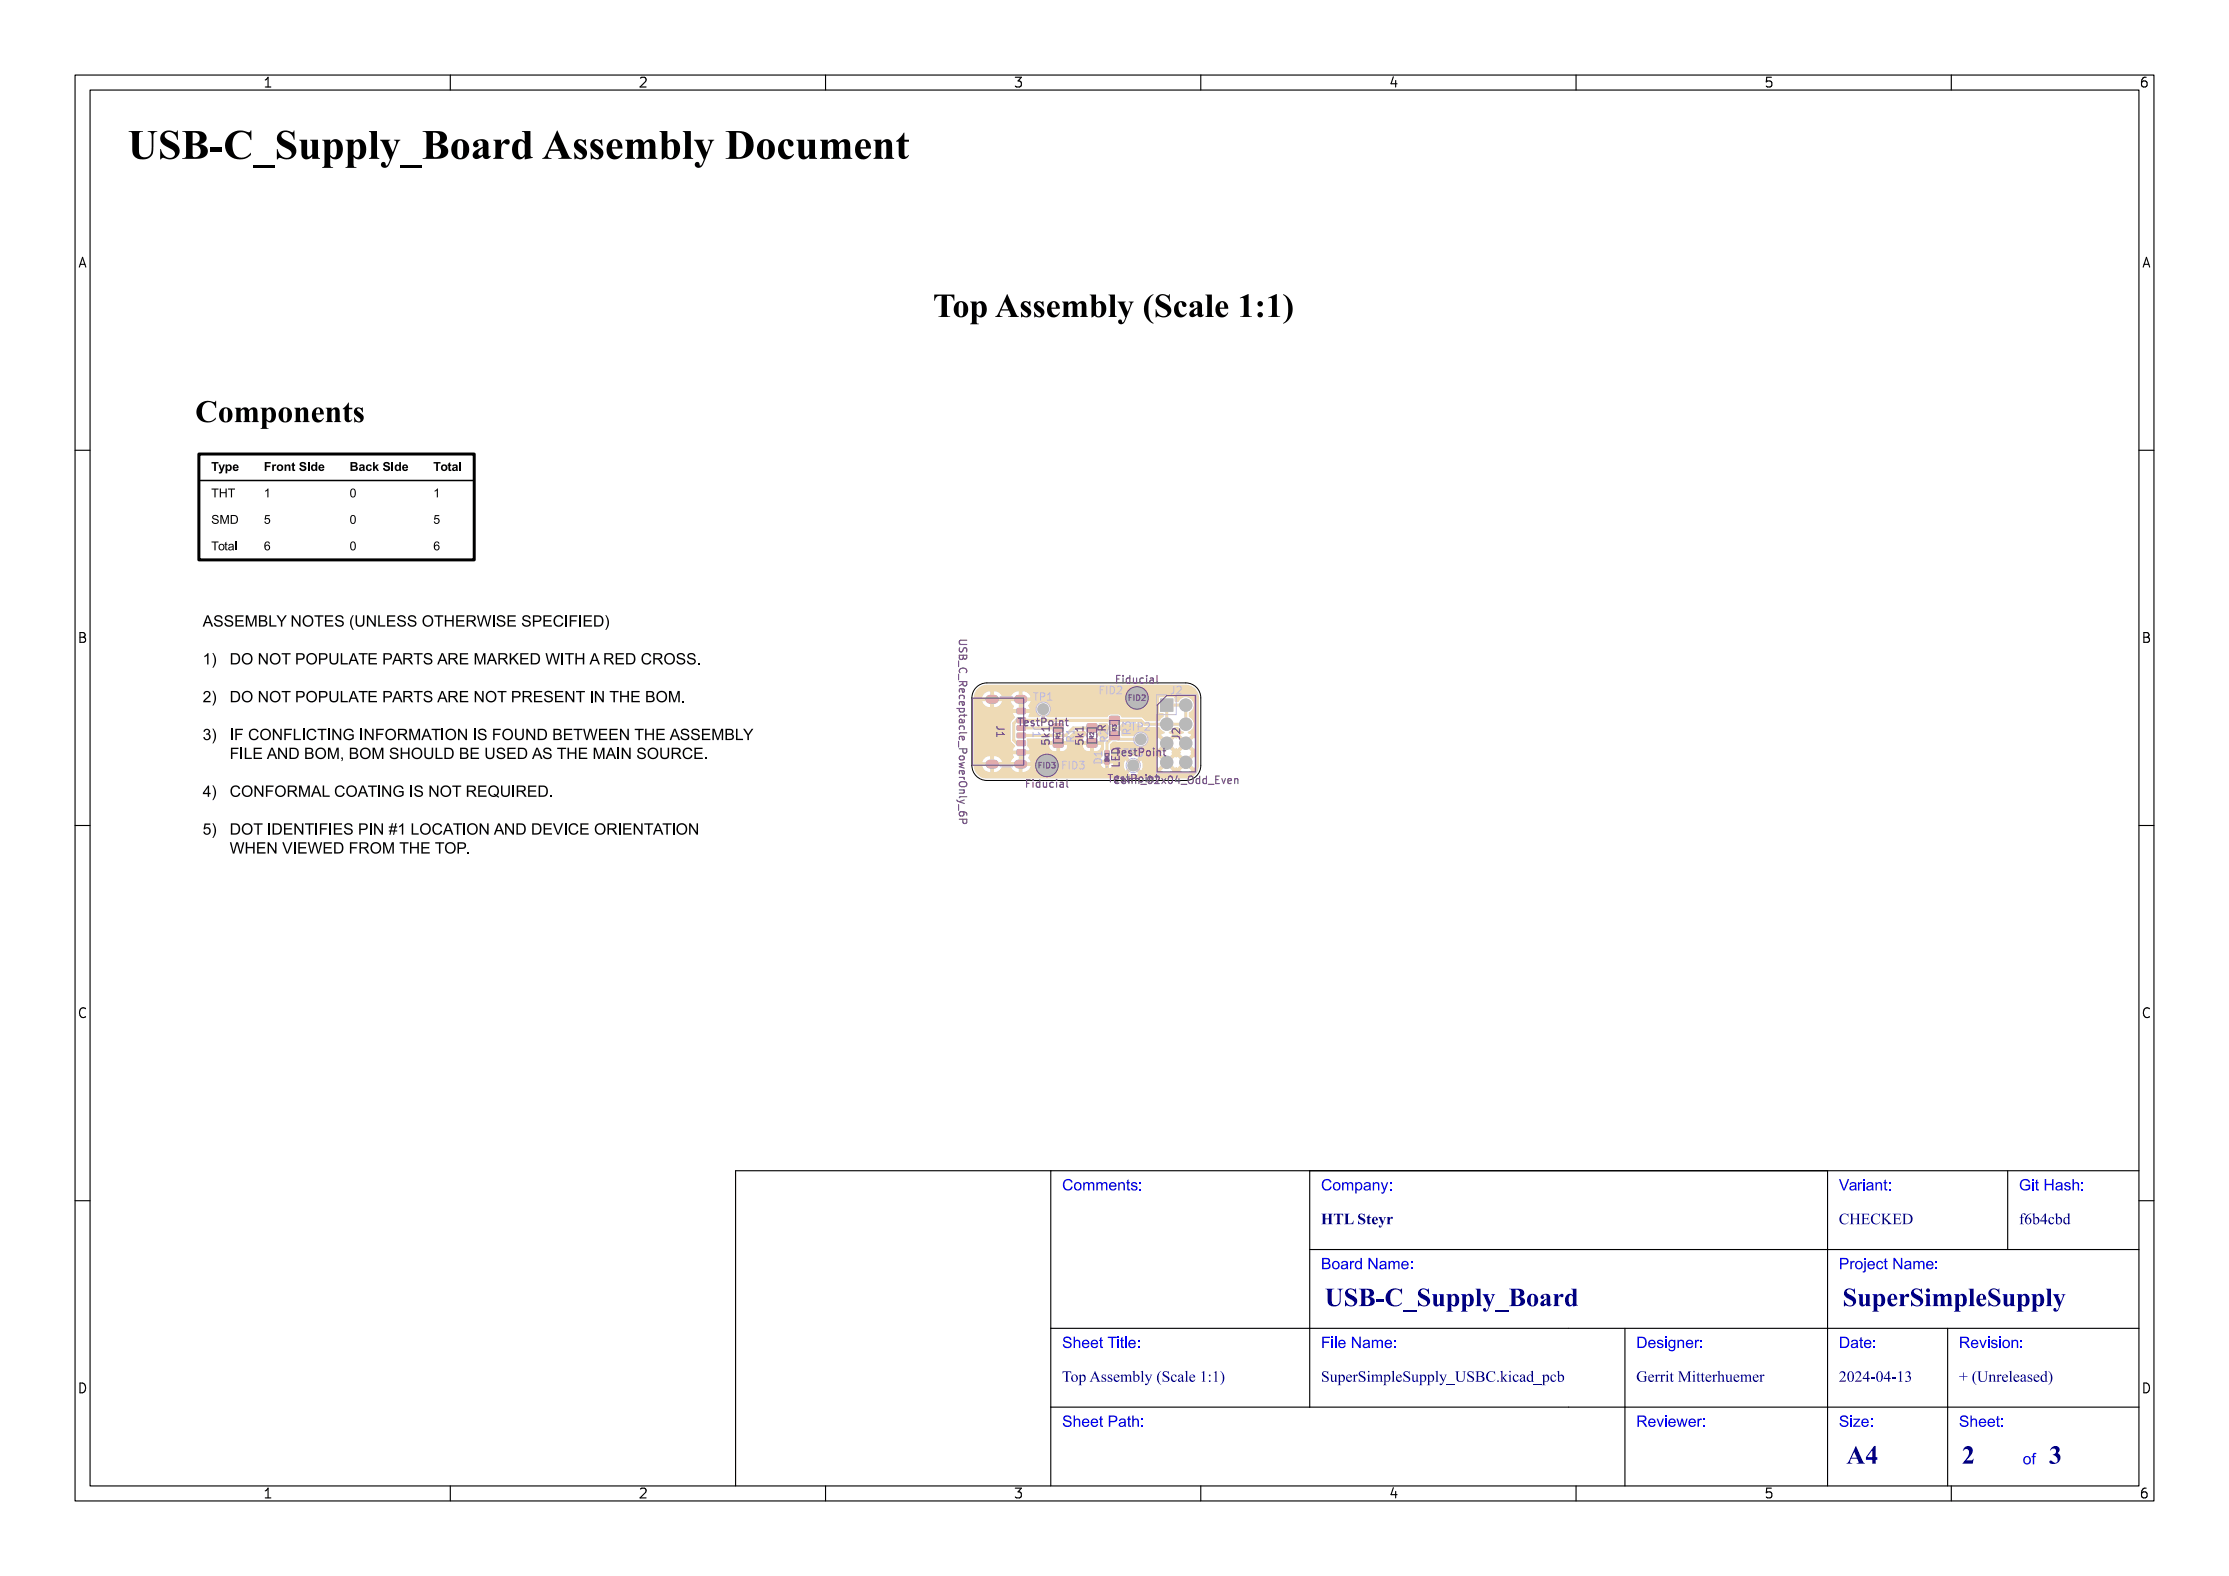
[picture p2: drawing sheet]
<svg xmlns="http://www.w3.org/2000/svg" width="297mm" height="210mm" viewBox="0 0 297 210" stroke-linecap="round" stroke-linejoin="round" font-family="sans-serif">
<defs><g id="words">
<text font-size="5.3" fill="#fff" x="17" y="21.5">USB-C_Supply_Board Assembly Document</text>
<text font-size="4.3" fill="#fff" x="117.3" y="42.5">Top Assembly (Scale 1:1)</text>
<g font-size="3.3" fill="#fff">
<text x="176.5" y="174.3">USB-C_Supply_Board</text>
<text x="245.5" y="174.3">SuperSimpleSupply</text>
<text x="246" y="195.3">A4</text>
<text x="261.4" y="195.3">2</text>
<text x="273" y="195.3">3</text>
</g>
<g font-size="2" fill="#fff">
<text x="141.5" y="158.8">Comments:</text>
<text x="176" y="158.8">Company:</text>
<text x="245" y="158.8">Variant:</text>
<text x="269" y="158.8">Git Hash:</text>
<text x="176" y="163.3">HTL Steyr</text>
<text x="245" y="163.3">CHECKED</text>
<text x="269" y="163.3">f6b4cbd</text>
<text x="176" y="169.3">Board Name:</text>
<text x="245" y="169.3">Project Name:</text>
<text x="141.5" y="179.8">Sheet Title:</text>
<text x="176" y="179.8">File Name:</text>
<text x="218" y="179.8">Designer:</text>
<text x="245" y="179.8">Date:</text>
<text x="261" y="179.8">Revision:</text>
<text x="141.5" y="184.3">Top Assembly (Scale 1:1)</text>
<text x="176" y="184.3">SuperSimpleSupply_USBC.kicad_pcb</text>
<text x="218" y="184.3">Gerrit Mitterhuemer</text>
<text x="245" y="184.3">2024-04-13</text>
<text x="261" y="184.3">+ (Unreleased)</text>
<text x="141.5" y="190.3">Sheet Path:</text>
<text x="218" y="190.3">Reviewer:</text>
<text x="245" y="190.3">Size:</text>
<text x="261" y="190.3">Sheet:</text>
<text x="269.5" y="195.3">of</text>
</g>
<g font-size="1.7" fill="#fff">
<text x="35" y="11.6">1</text>
<text x="85" y="11.6">2</text>
<text x="135" y="11.6">3</text>
<text x="185" y="11.6">4</text>
<text x="235" y="11.6">5</text>
<text x="285" y="11.6">6</text>
<text x="10.5" y="35.6">A</text>
<text x="285.5" y="35.6">A</text>
<text x="10.5" y="85.6">B</text>
<text x="285.5" y="85.6">B</text>
<text x="10.5" y="135.6">C</text>
<text x="285.5" y="135.6">C</text>
<text x="10.5" y="185.6">D</text>
<text x="285.5" y="185.6">D</text>
<text x="35" y="199.7">1</text>
<text x="85" y="199.7">2</text>
<text x="135" y="199.7">3</text>
<text x="185" y="199.7">4</text>
<text x="235" y="199.7">5</text>
<text x="285" y="199.7">6</text>
</g>
<g font-size="1.3" fill="#fff">
<text x="127.8" y="85.9" transform="rotate(90 127.8 85.9)">USB_C_Receptacle_PowerOnly_6P</text>
<text x="137.8" y="93.4">TP1</text>
<text x="146.4" y="92.5">FID2</text>
<text x="148.3" y="91">Fiducial</text>
<text x="155.9" y="92.5">J2</text>
<text x="132.8" y="96.7" transform="rotate(90 132.8 96.7)">J1</text>
<text x="135.4" y="96.7">TestPoint</text>
<text x="137.6" y="96.7" transform="rotate(90 137.6 96.7)">J1</text>
<text x="139.8" y="99.2" transform="rotate(-90 139.8 99.2)">5k1</text>
<text x="143.1" y="98.8" transform="rotate(-90 143.1 98.8)">R1</text>
<text x="144.3" y="99.2" transform="rotate(-90 144.3 99.2)">5k1</text>
<text x="146.8" y="101.7" transform="rotate(-90 146.8 101.7)">D1</text>
<text x="147.6" y="98.8" transform="rotate(-90 147.6 98.8)">R2R</text>
<text x="148.4" y="100.7">TestPoint</text>
<text x="149.8" y="100.9">TP3</text>
<text x="150.6" y="97.8" transform="rotate(-90 150.6 97.8)">R3</text>
<text x="150.8" y="97.4">TP2</text>
<text x="157.2" y="98.6" transform="rotate(-90 157.2 98.6)">J2</text>
<text x="136.3" y="104.9">Fiducial</text>
<text x="141.4" y="102.5">FID3</text>
<text x="147.4" y="104.2">TestPoint</text>
<text x="149.1" y="104.5">Conn_02x04_Odd_Even</text>
<text x="149.2" y="102.1" transform="rotate(-90 149.2 102.1)">LED</text>
</g>
<g font-size="1" fill="#fff">
<text x="150.3" y="93.4">FID2</text>
<text x="138.3" y="102.4">FID3</text>
</g>
<g font-size=".7" fill="#fff">
<text x="141.2" y="98.4" transform="rotate(-90 141.2 98.4)">R1</text>
<text x="145.7" y="98.4" transform="rotate(-90 145.7 98.4)">R2</text>
<text x="148.7" y="97.4" transform="rotate(-90 148.7 97.4)">R3</text>
</g>
<text font-size=".3" fill="#fff" x="147.6" y="101.1" transform="rotate(-90 147.6 101.1)">D1</text>
</g></defs>
<path d="M130.1 91.6l.9-.5 .5-.1h26.5a2 2 0 0 1 2 2v9a2 2 0 0 1-2 2h-26.5a2 2 0 0 1-2-2v-9l.1-.5z" fill="none" stroke="#000" stroke-width=".13"/>
<g fill="#eedab5">
<circle cx="151.5" cy="93" r=".75"/>
<circle cx="151" cy="102" r=".75"/>
<circle cx="158" cy="94" r=".85"/>
<circle cx="155.5" cy="96.5" r=".85"/>
<circle cx="158" cy="96.5" r=".85"/>
<circle cx="155.5" cy="99" r=".85"/>
<circle cx="158" cy="99" r=".85"/>
<circle cx="155.5" cy="101.6" r=".85"/>
<circle cx="158" cy="101.6" r=".85"/>
<circle cx="152" cy="98.5" r=".75"/>
<circle cx="139" cy="94.5" r=".75"/>
<circle cx="139.5" cy="102" r=".75"/>
</g>
<g fill="#eedab5">
<path d="M154.6 93.1h1.7v1.7h-1.7z" fill-rule="evenodd"/>
<path d="M147.2 101.2h.6v.6h-.6z" fill-rule="evenodd"/>
<path d="M147.2 100h.6v.7h-.6z" fill-rule="evenodd"/>
<path d="M147.9 95.5l.1-.1 1.1 .1 .1 .1-.1 .9-.2 .1-1-.1-.1-.2z" fill-rule="evenodd"/>
<path d="M147.9 97.5l.1-.1 1.1 .1 .1 .2-.1 .8-.2 .1-1-.1-.1-.1z" fill-rule="evenodd"/>
<path d="M140.4 96.5l.2-.1 1 .1 .1 .2-.1 .8-.1 .1-1.1-.1-.1-.1z" fill-rule="evenodd"/>
<path d="M140.4 98.5l.2-.1 1 .1 .1 .1-.1 .9-.1 .1-1.1-.1-.1-.2z" fill-rule="evenodd"/>
<path d="M135.5 96.7h1.1l.1 .1v.4l-.2 .2-.9-.1-.1-.1z" fill-rule="evenodd"/>
<path d="M135.5 98.7h1.1l.1 .1v.5l-.2 .1h-.9l-.1-.2z" fill-rule="evenodd"/>
<path d="M135.5 99.9h1.1l.1 .1v.5l-.2 .2-.9-.1-.1-.2z" fill-rule="evenodd"/>
<path d="M135.5 97.7h1.1l.1 .1v.4l-.2 .2-.9-.1-.1-.1z" fill-rule="evenodd"/>
<path d="M135.5 95.7l1.1-.1 .1 .2v.4l-.2 .2-.9-.1-.1-.1z" fill-rule="evenodd"/>
<path d="M135.5 94.4h1.1l.1 .2v.4l-.2 .1h-.9l-.1-.2z" fill-rule="evenodd"/>
</g>
<path d="M131.9 93.2h.6M135.7 93.2h.6M131.9 101.8h.6M135.7 101.8h.6" fill="none" stroke="#eedab5" stroke-width="1.1"/>
<g fill="#eedab5">
<path d="M144.9 96.5l.1-.1 1.1 .1 .1 .2-.1 .8-.2 .1-1-.1-.1-.1z" fill-rule="evenodd"/>
<path d="M144.9 98.5l.1-.1 1.1 .1 .1 .1-.1 .9-.2 .1-1-.1-.1-.2z" fill-rule="evenodd"/>
</g>
<path d="M136.1 94.7v-1.4l-.1-.1h-3.8v8.6h3.8l.1-.1v-1.5h1.1l1.3-1.2h7M136.1 97h4.9M139 94.5v1.5M145.5 97h-2.5l-1 1h-5.9M152 98.5h-3l-.5-.5-1 1v1.4M155.5 96.5v-2.5h2.5v2.5h-5.5l-.5-.5h-16.5l-.4 .4v2.2l.4 .4h.6M147.2 101.5h.3" fill="none" stroke="#eedab5" stroke-width=".4"/>
<g fill="#eedab5">
<path d="M155.6 99.5l.2-.1 .1-.2 .7 .6a.16 .16 0 0 1 .1-.1 .16 .16 0 0 1 .2 .1l.6-.6 .2 .2 .2 .1-.7 .7a.16 .16 0 0 1 .2 .1 .16 .16 0 0 1-.2 .2l.7 .6-.3 .2-.1 .2-.6-.7a.16 .16 0 0 1-.2 .1 .16 .16 0 0 1-.1-.1l-.7 .7v-.2l-.3-.2 .6-.6-.1-.2 .1-.2z" fill-rule="evenodd"/>
<path d="M155.8 97.5l.3-.2 .3-.4h.6l.3 .4 .4 .2v.2l-.5 .2 .7 .7h-.2l-.2 .3-.6-.6a.16 .16 0 0 1-.2 .1 .16 .16 0 0 1-.1-.1l-.7 .6-.1-.3h-.2l.6-.7-.5-.2z" fill-rule="evenodd"/>
<path d="M130.2 91.8l.6-.4 .7-.1h26.5a1.75 1.75 0 0 1 1.7 1.7v9.2a1.75 1.75 0 0 1-1.7 1.5h-26.5l-.7-.1-.7-.6 20.2 .1a1.25 1.25 0 0 0 1.4-.1l-.7-.6-.7 .6h-20.2l-.3-.5v-.9h1.9a.3 .3 0 0 0 0 .5h-.8l.3 .5 .6 .3h.1v-.8h.6v.8a1.04 1.04 0 0 0 1-.8h-.8a.3 .3 0 0 0 0-.5h2.8a.3 .3 0 0 0 0 .5h-.8l.3 .5 .6 .3h.2v-.8h.4v.8a1.04 1.04 0 0 0 1.1-.8h-.8l.1-.2h1.9a.95 .95 0 0 0 1.1 1.1 .95 .95 0 0 0 .8-1.2h6.3l.1 .3 .5 .3 .6-.1 .4-.4h1.4l.1 .4 .2 .4 .6-.7h.8l.6 .7a1.24 1.24 0 0 0 0-1.4l-.6 .7h-.8l-.6-.7-.3 .6h-1.4v-.1h-.5v.6h-.5v-.6h-6.9l-.4-.6 8.3 .1-.1-.3h2.1l.7 .6 .7-.7a1.24 1.24 0 0 0-1.4 .1h-2.1l-.2-.4-.1-1.5 .4-.3 .6 .1h2.2a.98 .98 0 0 0 1.4 .4 .98 .98 0 0 0 .2-1.4 1.04 1.04 0 0 0-1.6 .2h-1.6l-.1-.1v-.6l-.2-.2h-1.4l-.2 .4v.7l-.5 .5-.1 1.9-.3 .5h-6.7a.95 .95 0 0 0-1.5 .7h-1.9l-.1-.3h.8l-.3-.6 .2-.5h-.9l-.1 1h-.4v-1h-.8l.1 .4-.4 .7h-1.2l-.3-.6-.6-.2h-.1v.7h-.6v-.7a1.04 1.04 0 0 0-1 .8h-1.1v-5.3h4.9v2.4l.6 .7-.3 .6h2.2l-.3-.6h2.9l.2 .4 .2 .2 1.3 .1 .4-.2 .3-.5h2.1l.2 .4 .2 .2 1.3 .1a.75 .75 0 0 0 .7-.8h-1v.8h-.5v-.8h-.9v.1h-2.1v-.1h-.9v.8h-.5v-.8h-1v.1h-2.9v-.6l-.1-.3 .1-.1h2.8l.1 .1v.3h2.4v-.5l1-.9h1.4l.3 .4-.1 .1a.78 .78 0 0 0-.5 .9h2.4v-.2a1.1 1.1 0 0 0-.6-.8l.3-.4v-.9l.1-.1h1l.2 .3 .3 .1h1l.5-.4h2.3l.6 .5h2.1l.3 .4 .4 .2-.1 .2-.4 .2 .6 .7h-.1l-.2 .3-.7-.6a1.33 1.33 0 0 0 0 1.5l.7-.6 .2 .2 .1 .1-.6 .6 .1 .2-.1 .2 .6 .6-.2 .2-.1 .2-.7-.7a1.33 1.33 0 0 0 0 1.5l.7-.6 .2 .3 .1 .1-.5 .6a1.34 1.34 0 0 0 1.4 0l-.6-.6 .2-.1 .1-.3 .7 .6 .1-.1 .2 .1 .6-.6 .2 .3 .2 .1-.7 .6a1.33 1.33 0 0 0 1.6 0l-.7-.6 .2-.1 .2-.3 .6 .6h.1a1.35 1.35 0 0 0-.1-1.5l-.6 .7-.2-.3-.2-.1 .7-.6-.2-.2 .2-.1-.7-.7 .2-.1 .2-.2 .6 .6a1.33 1.33 0 0 0 0-1.5l-.6 .6-.2-.3h-.2l.7-.7-.5-.2v-.2a1.11 1.11 0 0 0 .8-1 1.11 1.11 0 0 0-.7-1.1v-.5a1.07 1.07 0 0 0 .3-1.7 1.07 1.07 0 0 0-1.7 .3h-.4l-.1-.5-.1-.1-1.9 .1-.1 1.9 .1 .1h.5l.1 .4-.7 .7h-1.7l-.6-.5h-2.6l-.2-.3-.3-.1h-1l-.5 .4h-8l-.1-.1v-.1a.96 .96 0 0 0 .3-1.5 .96 .96 0 0 0-1.5 .1 .96 .96 0 0 0 .4 1.4l-.1 .2h-1.4l-.1-.2 .2-.4h-2.2l.3 .6-.6 .7h-4.9v-3.4h1.9a.3 .3 0 0 0 0 .5h-.8l.3 .6 .6 .2h.1v-.7h.6v.7a1.04 1.04 0 0 0 1-.8h-.8a.3 .3 0 0 0 0-.5h2.8a.3 .3 0 0 0 0 .5h-.8l.4 .7-.1 .4h.8v-1h.4l.1 1h.9l-.2-.5 .3-.6h-.8a.3 .3 0 0 0 0-.5h14a.95 .95 0 0 0 1.3 1 .95 .95 0 0 0 .4-1.6 .95 .95 0 0 0-1.6 .4l-.1 .2h-13.2a1.04 1.04 0 0 0-1.1-.8v.8h-.4v-.8h-.2l-.6 .3-.3 .5h-1.2a1.04 1.04 0 0 0-1-.8v.8h-.6v-.8h-.1l-.6 .3-.3 .5h-1.1l.1-.6z" fill-rule="evenodd"/>
</g>
<g fill="#fff">
<circle cx="155.5" cy="94" r=".5"/>
<circle cx="158" cy="94" r=".5"/>
<circle cx="155.5" cy="96.5" r=".5"/>
<circle cx="158" cy="96.5" r=".5"/>
<circle cx="155.5" cy="99" r=".5"/>
<circle cx="158" cy="99" r=".5"/>
<circle cx="155.5" cy="101.6" r=".5"/>
<circle cx="158" cy="101.6" r=".5"/>
</g>
<path d="M131.9 93.2h.6M135.7 93.2h.6M131.9 101.8h.6M135.7 101.8h.6" fill="none" stroke="#fff" stroke-width=".6"/>
<g fill="#b9b9b9">
<circle cx="151.5" cy="93" r="1.5"/>
<circle cx="151" cy="102" r=".8"/>
<circle cx="158" cy="94" r=".9"/>
<circle cx="155.5" cy="96.5" r=".9"/>
<circle cx="158" cy="96.5" r=".9"/>
<circle cx="155.5" cy="99" r=".9"/>
<circle cx="158" cy="99" r=".9"/>
<circle cx="155.5" cy="101.6" r=".9"/>
<circle cx="158" cy="101.6" r=".9"/>
<circle cx="152" cy="98.5" r=".8"/>
<circle cx="139" cy="94.5" r=".8"/>
<circle cx="139.5" cy="102" r="1.5"/>
</g>
<g fill="#b9b9b9">
<path d="M154.6 93.1h1.7v1.7h-1.7z" fill-rule="evenodd"/>
<path d="M147.2 101.1h.6v.8h-.6z" fill-rule="evenodd"/>
<path d="M147.2 100h.6v.7h-.6z" fill-rule="evenodd"/>
<path d="M147.8 95.4h.2h1.2v.2v1l-.2 .1-1.2-.1v-.2z" fill-rule="evenodd"/>
<path d="M147.8 97.4h.2h1.2v.2v1h-.2h-1.2v-.2z" fill-rule="evenodd"/>
<path d="M140.3 96.4l.2-.1 1.2 .1 .1 .2-.1 1-.2 .1-1.2-.1-.1-.2z" fill-rule="evenodd"/>
<path d="M140.3 98.4h.2h1.2l.1 .2-.1 1-.2 .1-1.2-.1-.1-.2z" fill-rule="evenodd"/>
<path d="M135.5 96.7l1.1-.1 .1 .2v.5l-.2 .1h-.9l-.2-.2z" fill-rule="evenodd"/>
<path d="M135.5 98.7l1.1-.1 .1 .2v.5l-.2 .2-.9-.1-.2-.2z" fill-rule="evenodd"/>
<path d="M135.5 99.9l1.1-.1 .1 .2v.6l-.2 .1h-.9l-.2-.2z" fill-rule="evenodd"/>
<path d="M135.5 97.7l1.1-.1 .1 .2v.5l-.2 .1h-.9l-.2-.2z" fill-rule="evenodd"/>
<path d="M135.5 95.6h1.1l.1 .2v.5l-.2 .1h-.9l-.2-.2z" fill-rule="evenodd"/>
<path d="M135.5 94.4l1.1-.1 .1 .2v.6l-.2 .1h-.9l-.2-.2z" fill-rule="evenodd"/>
</g>
<path d="M131.9 93.2h.6M135.7 93.2h.6M131.9 101.8h.6M135.7 101.8h.6" fill="none" stroke="#b9b9b9" stroke-width="1.2"/>
<g fill="#b9b9b9">
<path d="M144.8 96.4l.2-.1 1.2 .1v.2v1l-.2 .1-1.2-.1v-.2z" fill-rule="evenodd"/>
<path d="M144.8 98.4h.2h1.2v.2v1l-.2 .1-1.2-.1v-.2z" fill-rule="evenodd"/>
</g>
<g fill="#e1a98e">
<path d="M147.2 101.2h.6v.6h-.6z" fill-rule="evenodd"/>
<path d="M147.2 100h.6v.7h-.6z" fill-rule="evenodd"/>
<path d="M147.9 95.5l.1-.1 1.1 .1 .1 .1-.1 .9-.2 .1-1-.1-.1-.2z" fill-rule="evenodd"/>
<path d="M147.9 97.5l.1-.1 1.1 .1 .1 .2-.1 .8-.2 .1-1-.1-.1-.1z" fill-rule="evenodd"/>
<path d="M140.4 96.5l.2-.1 1 .1 .1 .2-.1 .8-.1 .1-1.1-.1-.1-.1z" fill-rule="evenodd"/>
<path d="M140.4 98.5l.2-.1 1 .1 .1 .1-.1 .9-.1 .1-1.1-.1-.1-.2z" fill-rule="evenodd"/>
<path d="M135.5 96.7h1.1l.1 .1v.4l-.2 .2-.9-.1-.1-.1z" fill-rule="evenodd"/>
<path d="M135.5 98.7h1.1l.1 .1v.5l-.2 .1h-.9l-.1-.2z" fill-rule="evenodd"/>
<path d="M135.5 99.9h1.1l.1 .1v.5l-.2 .2-.9-.1-.1-.2z" fill-rule="evenodd"/>
<path d="M135.5 97.7h1.1l.1 .1v.4l-.2 .2-.9-.1-.1-.1z" fill-rule="evenodd"/>
<path d="M135.5 95.7l1.1-.1 .1 .2v.4l-.2 .2-.9-.1-.1-.1z" fill-rule="evenodd"/>
<path d="M135.5 94.4h1.1l.1 .2v.4l-.2 .1h-.9l-.1-.2z" fill-rule="evenodd"/>
</g>
<path d="M131.9 93.2h.6M135.7 93.2h.6M131.9 101.8h.6M135.7 101.8h.6" fill="none" stroke="#e1a98e" stroke-width="1.1"/>
<g fill="#e1a98e">
<path d="M144.9 96.5l.1-.1 1.1 .1 .1 .2-.1 .8-.2 .1-1-.1-.1-.1z" fill-rule="evenodd"/>
<path d="M144.9 98.5l.1-.1 1.1 .1 .1 .1-.1 .9-.2 .1-1-.1-.1-.2z" fill-rule="evenodd"/>
</g>
<g fill="none" stroke="#db9de1" stroke-width=".15">
<path d="M137.6 96.8a.32 .32 0 0 0 .3 .4h.7M137.6 97.6v.6M137.7 92.3h.6M138 92.3v1M138.4 97.6l.2 .3h-1M138.6 92.8h.5l.1-.2v-.2l-.2-.1h-.4v1M139.6 93.3h.6M139.6 92.6l.3-.3v1M142.6 98.7v-.4l-.2-.1h-.2l-.1 .2v.3h1M143.1 98.2l-.5 .3M143.1 97.2v.6M143.1 97.5h-1l.3 .3"/>
<path d="M146.6 91.9h.3M147.1 91.5h-.5v1M147.1 98.7v-.4l-.2-.1h-.2l-.1 .2v.3h1M147.5 91.5v1M147.6 97.2v.6l-.7-.6-.3 .2 .1 .4M147.6 98.2l-.5 .3M147.9 91.5a.51 .51 0 0 1 .6 .5 .51 .51 0 0 1-.6 .5zM148.9 91.6l.4-.1 .2 .2-.7 .8h.7M149.6 96.8v-.6l.4 .3 .1-.2h.4l.1 .1-.1 .4M149.7 99.8h.6M150 99.8v1M150.1 97.7v-.4l-.2-.1h-.2l-.1 .2v.3h1"/>
<path d="M150.6 97.2l-.5 .3M150.7 96.3h.6M151 96.3v1M151.5 99.8h.7l-.4 .4 .3 .1v.4l-.1 .1-.5-.1M151.6 96.8h.5l.1-.2v-.2l-.2-.1h-.4v1M152.6 96.4l.4-.1 .2 .3-.7 .7h.7M156.4 91.5v.7a.32 .32 0 0 1-.4 .3M156.8 91.6l.4-.1 .2 .2-.6 .8h.6M141.6 101.9h.3M142.1 101.5h-.5v1M142.5 101.5v1M142.9 101.5a.5 .5 0 0 1 .6 .5 .5 .5 0 0 1-.6 .5z"/>
<path d="M143.8 101.5h.7l-.4 .3 .3 .1v.5l-.1 .1-.5-.1M145.8 101.3a.54 .54 0 0 1 .7-.2 .54 .54 0 0 1 .3 .6h-1zM146.8 100.4h-1l.3 .3M146.8 100.1v.6M150.6 100.3h.5l.1-.2v-.2l-.2-.1h-.4v1"/>
</g>
<g fill="none" stroke="#db9de1" stroke-width=".13">
<path d="M133.2 92.8h1.7M140.3 97.8v.4M141.7 97.8v.4M144.8 97.8v.4M146.2 97.8v.4M147.8 96.8v.4M149.2 96.8v.4M155.5 92.6h-1.4v1.4M156.7 92.6h2.7v10.4h-5.3v-7.8h2.6zM133.2 102.2h1.7"/>
<circle cx="139" cy="94.5" r=".95"/>
<circle cx="152" cy="98.5" r=".95"/>
<circle cx="147.5" cy="102.2" r=".05"/>
<circle cx="151" cy="102" r=".95"/>
</g>
<g fill="none" stroke="#744679" stroke-width=".15">
<path d="M127.5 94.4h1M127.7 88.1v.7M127.7 89.8v.8M127.7 98.8v.7M127.8 99.8h1v.4l-.1 .1-.2 .1-.2-.1v-.5M127.8 87.3h1l-.1 .5h-.2l-.2-.2a.27 .27 0 0 1-.2 .3 .27 .27 0 0 1-.3-.2zM127.8 90.8h1v.4l-.1 .2h-.2l-.2-.1v-.5M127.9 93.1l-.1-.3 .2-.2 .4 .1v.4M127.9 86.3l-.1 .4 .1 .1h.3l.2-.4 .2-.1 .2 .2v.4M127.9 94.4l-.1 .3 .2 .2 .4-.1v-.4M127.9 96.3l-.1-.3 .2-.2 .2 .1v.4M127.9 97.2l-.1-.3 .2-.2 .4 .1v.4"/>
<path d="M127.9 89.6a.47 .47 0 0 1 .3-.6 .47 .47 0 0 1 .6 .5l-.1 .1M128.2 98.1v.5l.2-.1 .1-.2-.2-.2-.4 .1v.3M128.2 91.8v.5l.2-.1 .1-.3-.2-.1h-.4v.4M128.2 93.5v.5l.2-.1 .1-.3-.2-.1h-.4v.4M128.3 91.1l-.5 .3M128.3 87.3v.3M128.4 95.9v.4h-.6M128.5 95.2v.3M128.8 85.3h-.8l-.2 .2v.2l.2 .2h.8M128.8 95.3h-.8l-.2 .2M128.8 97.6h-.8l-.2 .2M132.8 96.8a.32 .32 0 0 0 .3 .4h.7"/>
<path d="M132.8 97.6v.6M133.5 97.6l.3 .3h-1M135.7 95.7h.5M136 95.7v1M136.5 96.4l.5-.1v-.2l-.3-.1-.2 .2 .1 .5h.4M137.8 96.1l-.3-.1-.1 .2v.1l.4 .1v.3h-.4M138.1 96h.4M138.2 95.7v.9l.3 .1M138.8 98.6v.5l.5 .1-.1-.2v-.3l.2-.1h.3l.1 .2-.1 .4M138.8 98.2h1M138.8 96.2h.5l.1-.2-.1-.2-.1-.1h-.4v1M139.1 97.8l.4 .4"/>
<path d="M139.8 96.8v.6M139.8 97.8l-.4 .3M139.8 97.1h-1l.3 .3M139.8 96.1l.2-.1 .2 .1 .1 .4-.1 .2h-.2l-.2-.1zM140.7 95.7v.1M140.7 96v.7M141.2 96.1l.1-.1 .3 .1v.6M141.2 96v.7M142 96h.3M142.1 95.7v.9l.2 .1M143.3 98.6v.5l.5 .1-.1-.2v-.3l.2-.1h.3l.1 .2-.1 .4M143.3 98.2h1"/>
<path d="M143.6 97.8l.4 .4M144.3 97.1h-1l.3 .3M144.3 96.8v.6M144.3 97.8l-.4 .3M146.8 97.3v-.5l-.2-.1h-.2l-.1 .2v.4h1M147.3 96.7l-.5 .3M148.2 100a.54 .54 0 0 1 .6-.2 .54 .54 0 0 1 .3 .5h-1zM148.7 99.7h.5M148.8 90.5h.3M149 99.7v1M149.3 90h-.5v1M149.6 90v.1"/>
<path d="M149.6 90.3v.7M150.5 90v1M150.5 90.4l-.2-.1-.2 .2 .1 .5h.3M151 90.3l.1 .7h.2l.2-.1M151.2 99.7v.9l.3 .1M151.5 90.3v.7M152.4 90.4l-.3-.1-.2 .2 .1 .5h.4M152.8 90v.1M152.8 90.3v.7M153.3 90.4h.3l.1 .6M153.7 90.6h-.3l-.2 .2 .2 .2h.3M153.7 99.7v.1"/>
<path d="M154.2 90v.9l.1 .1M155.1 99.7v.9l.2 .1M156.2 98.1h.7a.32 .32 0 0 1 .3 .4M157.2 97.1v.6l-.7-.6-.3 .2 .1 .4M127.5 106.6l.3 .2M127.7 107.2v.8M127.8 109.2h1v.3l-.1 .2h-.2l-.2-.1v-.4M127.8 103.6h.7M127.8 105.3h.7M127.8 106.8l.7 .3M127.9 100.8h.5l.1 .1-.1 .3-.1 .1-.4-.1-.1-.1zM128 104.2a.68 .68 0 0 1 .8 .2 .34 .34 0 0 1-.3 .4h-.3a.33 .33 0 0 1-.4-.2 .33 .33 0 0 1 .2-.4z"/>
<path d="M128.2 102.7v.5l.2-.1 .1-.3-.2-.1h-.4v.4M128.2 108.2l.2 .2v.2l-.2 .1-.3-.1-.1-.2 .1-.2a.66 .66 0 0 1 .9 .3v.1M128.3 103.6l.2 .3M128.4 105.3l.1 .1-.1 .2-.6 .1M128.5 101.6l-.7 .2 .5 .2-.5 .2 .7 .2M128.5 106.6l-.7 .2M128.8 106.2h-.8l-.2 .1M136.8 104.4h.3M137.3 103.9h-.5v1M137.6 103.9v.1M137.6 104.2v.7M138.5 103.9v1"/>
<path d="M138.5 104.3l-.2-.1-.2 .2 .1 .5h.3M139 104.2l.1 .7h.2l.2-.1M139.5 104.2v.7M140.4 104.3l-.3-.1-.2 .2 .1 .5h.4M140.8 103.9v.1M140.8 104.2v.7M141.3 104.3h.3l.1 .6M141.7 104.5h-.3l-.2 .2 .2 .2h.3M142.2 103.9v.9l.1 .1M147.7 103.2h.5M148 103.2v1M148.1 100.8v.4h1v-.4"/>
<path d="M148.5 103.7a.45 .45 0 0 0 0 .5 .45 .45 0 0 0 .6 .1M148.6 103.6l.3-.1 .1 .3-.5 .1M148.6 100.9v.3M149.1 103.5l-.2-.1a.31 .31 0 0 0-.4 .3l.1 .5h.4M149.1 101.6v.4h-1M149.5 100.4l.5-.1v-.2l-.3-.1-.2 .2 .1 .5h.4M149.6 103.8l.2-.1 .2 .2v.3l-.2 .2h-.2l-.1-.2zM149.8 103.6l-.3-.1-.1 .2v.1l.4 .1v.3h-.4M150.1 103.5h.4M150.2 103.2v.9l.3 .1M150.4 103.8l.2-.1 .2 .1v.6M150.4 103.7v.7"/>
<path d="M150.8 100.1l-.3-.1-.1 .2v.1l.4 .1v.3h-.4M150.8 103.7h.5l.1-.2-.1-.2-.1-.1h-.4v1M151.1 100h.4M151.3 103.8l.3-.1 .2 .2M151.3 103.7v.7M151.8 104l.2 .2h.2l.1-.2-.1-.4-.1-.1-.3 .1v.8M151.8 100.2h.5l.1-.2-.1-.2-.1-.1h-.4v1M152 104.5h.8M152.7 103.2v.1M152.7 103.5v.7M152.8 100.1l.2-.1 .2 .1 .1 .4-.1 .2h-.2l-.2-.1zM153 103.5l.2-.1a.53 .53 0 0 1 .3 .5 .53 .53 0 0 1-.3 .5l-.2-.1-.1-.3z"/>
<path d="M153.2 103.5v.7M153.2 103.6l.1-.1 .3 .1v.6M153.7 100v.7M153.9 103.5l.4-.1 .2 .3-.7 .7h.7M154 103.5h.3M154.1 103.2v.9l.2 .1M154.2 100.1l.1-.1 .3 .1v.6M154.2 100v.7M154.8 103.7l.5 .7M155 100h.3M155.3 103.7l-.5 .7M155.8 103.5l.1-.1a.53 .53 0 0 1 .3 .5 .53 .53 0 0 1-.3 .5 .67 .67 0 0 1-.1-.9z"/>
<path d="M156.8 103.4l-.2 .7h.6M157.1 103.7v.7M157.4 104.5h.7M158.5 103.5a.33 .33 0 0 1 .3-.1 .33 .33 0 0 1 .2 .3v.4a.33 .33 0 0 1-.3 .3 .33 .33 0 0 1-.4-.3v-.4zM159.8 103.8l-.2-.1-.2 .2 .1 .5h.3M159.8 103.4v1M160.8 103.8l-.3-.1-.2 .2 .1 .5h.4M160.8 103.4v1M161 104.5h.8M162 103.9h.3M162.5 103.4h-.5v1h.5M162.8 103.7l.2 .7 .3-.7"/>
<path d="M163.6 104.1l.5-.1-.1-.2-.2-.1-.2 .2 .1 .5h.3M164.5 103.8l.2-.1 .2 .1v.6M164.5 103.7v.7"/>
</g>
<g fill="none" stroke="#744679" stroke-width=".13">
<path d="M129.6 93h6.8v9h-6.8zM140.4 97h1.2v2h-1.2zM141 98.4v-.3h-.2l-.1 .3h.5M141.2 98.1l-.2 .2M141.2 97.6v.3M141.2 97.7h-.5l.2 .2M144.9 97h1.2v2h-1.2zM145.5 98.4v-.3h-.2l-.1 .3h.5M145.7 98.1l-.2 .2M145.7 97.6v.3l-.3-.3-.2 .1 .1 .2M147.9 96h1.2v2h-1.2zM148.2 96.9v-.3l.2 .2 .1-.2h.2v.3"/>
<path d="M148.5 97.4v-.3h-.2l-.1 .3h.5M148.7 97.1l-.2 .1M150.4 92.9h.3M150.8 92.6h-.4v.7M151.1 92.6v.7M151.4 92.6a.38 .38 0 0 1 .5 .4 .38 .38 0 0 1-.5 .3zM152.2 92.7l.2-.1 .2 .2-.5 .5h.5M154.2 94l1.3-1.3h3.8v10.1h-5.1zM138.4 101.9h.3M138.8 101.6h-.4v.7M139.1 101.6v.7M139.4 101.6a.38 .38 0 0 1 .5 .4 .38 .38 0 0 1-.5 .3z"/>
<path d="M140.1 101.6h.5l-.3 .3h.3v.4h-.2h-.3M147.3 100.4h.5v1h-.5zM147.3 101.2h.5M147.3 101.3h.5M147.4 101h.2v.1h-.2zM147.4 100.9h.1M147.6 100.7v.2M147.6 100.8h-.2v.1"/>
<circle cx="151.5" cy="93" r="1.5"/>
<circle cx="139.5" cy="102" r="1.5"/>
</g>
<path d="M26.5 60.5h36.7v14.1h-36.7z" fill="none" stroke="#000" stroke-width=".4"/>
<g fill="#000">
<path d="M26.6 53.8a1.85 1.85 0 0 1 2-.2l.2-.2v1h-.1a.91 .91 0 0 0-1-.8 .91 .91 0 0 0-.8 1 1.3 1.3 0 0 0 .7 1.5l.7-.1 .5-.4a.71 .71 0 0 1-.7 .7 1.44 1.44 0 0 1-1.7-.7 1.44 1.44 0 0 1 .2-1.8z" fill-rule="evenodd"/>
<path d="M29.6 54.4a.99 .99 0 0 1 1.2 .3 .99 .99 0 0 1 0 1.3 .88 .88 0 0 1-1 .3 .88 .88 0 0 1-.6-.8h.6v.4a.26 .26 0 0 0 .2 .3 .26 .26 0 0 0 .3-.3v-1.3a.28 .28 0 0 0-.3-.2 .28 .28 0 0 0-.2 .4v.7h-.6v-.6z" fill-rule="evenodd"/>
<path d="M31.3 54.3h.8v.3a.59 .59 0 0 1 .5-.3 .59 .59 0 0 1 .6 .3 .61 .61 0 0 1 .7-.3 .61 .61 0 0 1 .4 .7v1l.2 .2h-1l.2-.2v-1.2a.23 .23 0 0 0-.2-.3 .23 .23 0 0 0-.2 .2l-.1 .1v1.2l.2 .2h-1l.2-.2v-1.2a.23 .23 0 0 0-.2-.2 .23 .23 0 0 0-.2 .1l-.1 .1v1v.3l.2 .1h-1l.2-.1v-.3v-1.3z" fill-rule="evenodd"/>
<path d="M34.7 54.3h.8v.3a.7 .7 0 0 1 .8-.3 .7 .7 0 0 1 .5 .8 .85 .85 0 0 1-.2 .9 .85 .85 0 0 1-.9 .2l-.2-.1v.9l.3 .1h-1.1l.2-.2v-2.1h.6v1a.31 .31 0 0 0 .3 .3 .31 .31 0 0 0 .3-.2v-1.1a.31 .31 0 0 0-.3-.3 .31 .31 0 0 0-.3 .3h-.6v-.3z" fill-rule="evenodd"/>
<path d="M37.5 54.4a.98 .98 0 0 1 1.4 .7 .98 .98 0 0 1-1.1 1.2l-.5-.3-.2-.5h.6v.4a.26 .26 0 0 0 .3 .3 .26 .26 0 0 0 .3-.3v-1.3a.28 .28 0 0 0-.4-.2 .28 .28 0 0 0-.2 .4v.7h-.6l.1-.6z" fill-rule="evenodd"/>
<path d="M39.2 54.3h.8v.3a.59 .59 0 0 1 .8-.3 .59 .59 0 0 1 .3 .8v.9l.2 .2h-1l.2-.2v-1.2a.21 .21 0 0 0-.2-.3 .21 .21 0 0 0-.2 .2l-.1 .1v1v.3l.2 .1h-1l.2-.1v-.3v-1.3z" fill-rule="evenodd"/>
<path d="M41.8 54.6a.77 .77 0 0 1 .9-.2 .77 .77 0 0 1 .5 .8h-1.1a.55 .55 0 0 0 .2 .7 .55 .55 0 0 0 .7-.1l.1-.1h.1a.83 .83 0 0 1-1 .6 .83 .83 0 0 1-.6-1v-.3l1.1 .1-.1-.5-.2-.2-.3 .2v.4h-.5z" fill-rule="evenodd"/>
<path d="M43.4 54.3h.8v.3a.59 .59 0 0 1 .8-.3 .59 .59 0 0 1 .3 .8v.9l.2 .2h-1l.2-.2v-1.2a.21 .21 0 0 0-.2-.3 .21 .21 0 0 0-.2 .2l-.1 .1v1v.3l.2 .1h-1l.2-.1v-.3v-1.3z" fill-rule="evenodd"/>
<path d="M46.4 53.6h.1v.7h.4v.2h-.4v1.4l.1 .1 .3-.2a.47 .47 0 0 1-.3 .4 .47 .47 0 0 1-.5 0l-.2-.4v-1.3h-.2l.4-.4z" fill-rule="evenodd"/>
<path d="M47.3 54.5a.81 .81 0 0 1 .9-.1l.1-.1 .1 .6h-.1a.45 .45 0 0 0-.2-.4 .45 .45 0 0 0-.5 0v.2l.4 .3a.68 .68 0 0 1 .4 1 .68 .68 0 0 1-1 .2l-.2 .1v-.7a.78 .78 0 0 0 .7 .5l.1-.2-.3-.3a.7 .7 0 0 1-.4-1.1z" fill-rule="evenodd"/>
<path d="M28.4 68.7l.4-.1a.36 .36 0 0 1 .3 .4h-.1a.25 .25 0 0 0-.3-.3 .25 .25 0 0 0-.2 .3l.1 .1a.45 .45 0 0 1 .5 .5 .5 .5 0 0 1-.5 .2 .5 .5 0 0 1-.4-.4h.2a.3 .3 0 0 0 .3 .3 .3 .3 0 0 0 .3-.3l-.2-.1a.39 .39 0 0 1-.4-.1 .39 .39 0 0 1 0-.5z" fill-rule="evenodd"/>
<path d="M28.2 61.6h.9v.2h-.3v1h-.3v-1h-.3z" fill-rule="evenodd"/>
<path d="M28.2 72.2h.9v.1h-.4v1h-.1v-1h-.4z" fill-rule="evenodd"/>
<path d="M28.2 65.1h.9v.1h-.4v1.1h-.1v-1.1h-.4z" fill-rule="evenodd"/>
<path d="M29.1 61.9h.2l.2 .6 .2-.6h.3l-.4 1-.2 .2h-.2v-.2h.1l.1-.1z" fill-rule="evenodd"/>
<path d="M29.3 65.1h.1v.5h.7v-.5h.1v1.2h-.1v-.6h-.7v.6h-.1z" fill-rule="evenodd"/>
<path d="M29.4 68.6h.2l.3 1 .4-1h.2v1.2h-.2v-1l-.3 1h-.1l-.4-1v1h-.1z" fill-rule="evenodd"/>
<path d="M29.2 72.6a.42 .42 0 0 1 .7 0 .42 .42 0 0 1-.2 .7 .42 .42 0 0 1-.6-.3v-.1h.2a.28 .28 0 0 0 .3 .3 .28 .28 0 0 0 .1-.4l-.2-.2-.2 .1v.2h-.2z" fill-rule="evenodd"/>
<path d="M30 72.3l.2-.1v.3h.1v.1h-.1v.5l.1 .2a.21 .21 0 0 1-.2 0 .21 .21 0 0 1-.1-.2v-.5h-.1z" fill-rule="evenodd"/>
<path d="M30.1 61.9h.2v.1a.42 .42 0 0 1 .6 .2 .42 .42 0 0 1-.4 .6l-.2-.2v.5h-.2v-.8h.2a.22 .22 0 0 0 .2 .3 .22 .22 0 0 0 .2-.4 .19 .19 0 0 0-.3-.1 .19 .19 0 0 0-.1 .2h-.2z" fill-rule="evenodd"/>
<path d="M30.4 65.1h.9v.1h-.4v1.1h-.1v-1.1h-.4z" fill-rule="evenodd"/>
<path d="M30.5 72.5h.1a.38 .38 0 0 1 .4 0 .38 .38 0 0 1 .1 .5l.1 .3h-.2v-.1l-.4 .1-.2-.1v-.1l.3 .1h.2l.1-.3-.6 .2a.45 .45 0 0 1 .6-.3 .22 .22 0 0 0-.2-.2 .22 .22 0 0 0-.2 .1h-.2z" fill-rule="evenodd"/>
<path d="M30.7 68.6h.4a.59 .59 0 0 1 .6 .6 .59 .59 0 0 1-.5 .6h-.5v-.1h.4a.46 .46 0 0 0 .5-.5 .46 .46 0 0 0-.5-.4h-.2v.9h-.2z" fill-rule="evenodd"/>
<path d="M31.4 72.2h.1v1.1h-.1z" fill-rule="evenodd"/>
<path d="M31.1 62a.41 .41 0 0 1 .5-.1 .41 .41 0 0 1 .2 .5h-.6a.17 .17 0 0 0 .2 .2 .17 .17 0 0 0 .2-.1h.2a.41 .41 0 0 1-.5 .3 .41 .41 0 0 1-.3-.5h.6l-.2-.3-.2 .3h-.2z" fill-rule="evenodd"/>
<path d="M35.4 68.6h.5v.2h-.4l-.1 .3a.39 .39 0 0 1 .6 .2 .39 .39 0 0 1-.3 .5 .39 .39 0 0 1-.5-.3h.2a.26 .26 0 0 0 .4 .1 .26 .26 0 0 0 0-.4 .26 .26 0 0 0-.4 .1l-.2-.1z" fill-rule="evenodd"/>
<path d="M35.3 61.6h.8v.2h-.6v.3h.5v.2h-.5v.5h-.2z" fill-rule="evenodd"/>
<path d="M35.4 72.2h.4l.2 .2-.2 .1a.24 .24 0 0 0-.3-.2 .24 .24 0 0 0-.1 .3v.1a.38 .38 0 0 1 .5 .1 .38 .38 0 0 1-.2 .6 .38 .38 0 0 1-.5-.4l.2-.1a.24 .24 0 0 0 .3 .3 .24 .24 0 0 0 .1-.4 .24 .24 0 0 0-.4 .1h-.2v-.4z" fill-rule="evenodd"/>
<path d="M35.3 65.4l.5-.3v1.2h-.2v-.9l-.3 .1z" fill-rule="evenodd"/>
<path d="M36.3 61.9h.2v.1l.1-.1h.2v.2h-.2l-.1 .1v.6h-.2z" fill-rule="evenodd"/>
<path d="M37 62a.45 .45 0 0 1 .7 .1 .45 .45 0 0 1-.3 .6 .45 .45 0 0 1-.5-.4h.2a.23 .23 0 0 0 .3 .3 .23 .23 0 0 0 .1-.4 .21 .21 0 0 0-.3-.1 .21 .21 0 0 0-.1 .2h-.2z" fill-rule="evenodd"/>
<path d="M37.9 61.9h.2v.1a.31 .31 0 0 1 .4-.1 .31 .31 0 0 1 .2 .3v.6h-.2v-.6a.16 .16 0 0 0-.2-.2 .16 .16 0 0 0-.1 .2l-.1 .6h-.2z" fill-rule="evenodd"/>
<path d="M38.9 61.7l.3-.1v.3h.1v.2h-.1v.3v.2h.1v.1l-.1 .1a.23 .23 0 0 1-.3-.3v-.4h-.1z" fill-rule="evenodd"/>
<path d="M40 61.7l.2-.1a.43 .43 0 0 1 .6 .3h-.2l-.3-.2a.13 .13 0 0 0-.1 .1 .13 .13 0 0 0 .1 .2 .43 .43 0 0 1 .5 .5 .43 .43 0 0 1-.6 .2l-.2-.1-.1-.2h.2a.22 .22 0 0 0 .2 .2 .22 .22 0 0 0 .2-.3 .51 .51 0 0 1-.6-.5z" fill-rule="evenodd"/>
<path d="M41 61.6h.3v.2h-.3z" fill-rule="evenodd"/>
<path d="M41 61.9h.3v.9h-.3z" fill-rule="evenodd"/>
<path d="M41.5 62a.33 .33 0 0 1 .5 0v-.4h.3v1.2h-.2v-.2a.36 .36 0 0 1-.5 .1 .36 .36 0 0 1-.2-.4h.3a.22 .22 0 0 0 .2 .3 .22 .22 0 0 0 .1-.4 .19 .19 0 0 0-.2-.1 .19 .19 0 0 0-.1 .2h-.3z" fill-rule="evenodd"/>
<path d="M42.5 62a.41 .41 0 0 1 .5-.1 .41 .41 0 0 1 .2 .5h-.5a.17 .17 0 0 0 .1 .2 .17 .17 0 0 0 .2-.1h.2a.41 .41 0 0 1-.5 .3 .41 .41 0 0 1-.3-.5h.6l-.2-.3-.1 .3h-.3z" fill-rule="evenodd"/>
<path d="M46.8 72.2l.2-.1a.65 .65 0 0 1 .4 .6 .65 .65 0 0 1-.4 .7 .45 .45 0 0 1-.4-.7h.2a.29 .29 0 0 0 0 .4 .29 .29 0 0 0 .4 .1v-.2a.61 .61 0 0 0-.1-.7 .31 .31 0 0 0-.3 .4h-.2l.1-.1z" fill-rule="evenodd"/>
<path d="M46.8 68.7l.2-.1a.65 .65 0 0 1 .4 .6 .65 .65 0 0 1-.4 .6 .47 .47 0 0 1-.4-.6h.2a.29 .29 0 0 0 0 .4 .29 .29 0 0 0 .4 .1v-.2a.61 .61 0 0 0-.1-.8 .31 .31 0 0 0-.3 .5h-.2l.1-.1z" fill-rule="evenodd"/>
<path d="M46.8 65.2l.2-.1a.65 .65 0 0 1 .4 .6 .65 .65 0 0 1-.4 .6 .45 .45 0 0 1-.4-.6h.2a.29 .29 0 0 0 0 .4 .29 .29 0 0 0 .4 0v-.1a.61 .61 0 0 0-.1-.8 .31 .31 0 0 0-.3 .5h-.2l.1-.1z" fill-rule="evenodd"/>
<path d="M46.7 61.6h.5a.31 .31 0 0 1 .4 .1 .31 .31 0 0 1-.1 .4 .32 .32 0 0 1 .2 .4 .32 .32 0 0 1-.4 .2l-.6 .1v-.2l.6-.1 .1-.1-.1-.1-.4-.1v.4h-.2v-.6h.6l.1-.1-.1-.1h-.4v.2h-.2z" fill-rule="evenodd"/>
<path d="M47.9 62l.4-.1a.26 .26 0 0 1 .3 .3v.6h-.2v-.1l-.4 .1-.2-.3 .4 .1 .2-.3-.3 .2h-.3l.1-.1 .5-.2-.1-.1-.2 .1-.3-.1z" fill-rule="evenodd"/>
<path d="M48.9 62l.1-.1a.4 .4 0 0 1 .5 .2l-.2 .1v-.1a.23 .23 0 0 0-.3 .2 .23 .23 0 0 0 .3 .2v-.1l.3 .1a.44 .44 0 0 1-.7 .2 .44 .44 0 0 1 0-.7z" fill-rule="evenodd"/>
<path d="M49.7 61.6h.2v.6l.3-.3h.3l-.3 .3 .3 .6h-.2l-.3-.4-.1 .1v.3h-.2z" fill-rule="evenodd"/>
<path d="M51.2 61.7l.1-.1a.43 .43 0 0 1 .7 .3h-.3l-.2-.2a.13 .13 0 0 0-.2 .1 .13 .13 0 0 0 .1 .2 .43 .43 0 0 1 .6 .5 .43 .43 0 0 1-.7 .2l-.2-.1-.1-.2h.3a.22 .22 0 0 0 .2 .2 .22 .22 0 0 0 .2-.3 .52 .52 0 0 1-.6-.5z" fill-rule="evenodd"/>
<path d="M52.2 61.6h.2v.2h-.2z" fill-rule="evenodd"/>
<path d="M52.2 61.9h.2v.9h-.2z" fill-rule="evenodd"/>
<path d="M52.7 62a.33 .33 0 0 1 .5 0v-.4h.2v1.2h-.2v-.2a.36 .36 0 0 1-.4 .1 .36 .36 0 0 1-.2-.4h.2a.22 .22 0 0 0 .3 .3 .22 .22 0 0 0 .1-.4 .19 .19 0 0 0-.2-.1 .19 .19 0 0 0-.2 .2h-.2z" fill-rule="evenodd"/>
<path d="M53.7 62a.41 .41 0 0 1 .5-.1 .41 .41 0 0 1 .2 .5h-.6a.17 .17 0 0 0 .1 .2 .17 .17 0 0 0 .2-.1h.3a.41 .41 0 0 1-.6 .3 .41 .41 0 0 1-.2-.5h.6l-.2-.3-.2 .3h-.2z" fill-rule="evenodd"/>
<path d="M57.9 68.6h.6v.2h-.4l-.1 .3a.39 .39 0 0 1 .5 .2 .39 .39 0 0 1-.2 .5 .39 .39 0 0 1-.5-.3h.2a.26 .26 0 0 0 .3 .1 .26 .26 0 0 0 .1-.4 .26 .26 0 0 0-.4 .1l-.2-.1z" fill-rule="evenodd"/>
<path d="M57.8 61.6h.9v.2h-.3v1h-.3v-1h-.3z" fill-rule="evenodd"/>
<path d="M58 72.2h.4l.2 .2-.2 .1a.24 .24 0 0 0-.3-.2 .24 .24 0 0 0-.2 .3v.1a.38 .38 0 0 1 .6 .1 .38 .38 0 0 1-.2 .6 .38 .38 0 0 1-.5-.4l.2-.1a.24 .24 0 0 0 .3 .3 .24 .24 0 0 0 .1-.4 .24 .24 0 0 0-.4 .1h-.2v-.4z" fill-rule="evenodd"/>
<path d="M57.9 65.4l.4-.3v1.2h-.1v-.9l-.3 .1z" fill-rule="evenodd"/>
<path d="M58.9 62a.45 .45 0 0 1 .7 .1 .45 .45 0 0 1-.3 .6 .45 .45 0 0 1-.6-.4h.3a.23 .23 0 0 0 .3 .3 .23 .23 0 0 0 .1-.4 .21 .21 0 0 0-.3-.1 .21 .21 0 0 0-.1 .2h-.3z" fill-rule="evenodd"/>
<path d="M59.8 61.7l.2-.1v.3h.1v.2h-.1v.3v.2h.1l.1 .1-.2 .1a.23 .23 0 0 1-.2-.3v-.4h-.2z" fill-rule="evenodd"/>
<path d="M60.3 62l.4-.1a.26 .26 0 0 1 .3 .3v.6h-.2v-.1l-.4 .1-.1-.1-.1-.2 .4 .1 .2-.3-.3 .2h-.3a.44 .44 0 0 1 .6-.3l-.1-.1-.2 .1-.2-.1z" fill-rule="evenodd"/>
<path d="M61.2 61.6h.2v1.2h-.2z" fill-rule="evenodd"/>
<path d="M27.3 97.2a.4 .4 0 0 1 .6 0 .4 .4 0 0 1-.1 .6 .47 .47 0 0 1 0 .8 .47 .47 0 0 1-.7-.4h.2a.3 .3 0 0 0 .3 .3 .3 .3 0 0 0 .3-.4 .3 .3 0 0 0-.4-.2v-.2a.26 .26 0 0 0 .3-.2 .26 .26 0 0 0-.3-.3 .26 .26 0 0 0-.2 .3h-.2z" fill-rule="evenodd"/>
<path d="M27.2 87.4l.5-.4h.1v1.5h-.2v-1.1l-.4 .2z" fill-rule="evenodd"/>
<path d="M27.2 92.2a.48 .48 0 0 1 .8 0 .48 .48 0 0 1-.2 .8l-.5 .4h.8v.2h-1a1.48 1.48 0 0 1 .7-.9 .29 .29 0 0 0-.1-.5 .29 .29 0 0 0-.4 .3h-.2z" fill-rule="evenodd"/>
<path d="M27.6 82h.2l.6 1.5h-.2l-.2-.5h-.6l-.2 .5h-.2l.2-.6h.7l-.2-.7-.3 .7h-.2z" fill-rule="evenodd"/>
<path d="M28.3 87h.1a1.51 1.51 0 0 1 0 2h-.1a1.74 1.74 0 0 0 0-2z" fill-rule="evenodd"/>
<path d="M28.3 92.1h.1a1.51 1.51 0 0 1 0 1.9h-.1a1.74 1.74 0 0 0 0-1.9z" fill-rule="evenodd"/>
<path d="M28.3 97.1h.1a1.52 1.52 0 0 1 0 2h-.1a1.74 1.74 0 0 0 0-2z" fill-rule="evenodd"/>
<path d="M28.7 82.1l.2-.1a.55 .55 0 0 1 .7 .4h-.1a.34 .34 0 0 0-.4-.3 .34 .34 0 0 0-.3 .4 .89 .89 0 0 1 .9 .5 .6 .6 0 0 1-.6 .5 .6 .6 0 0 1-.6-.5h.2a.41 .41 0 0 0 .4 .3 .41 .41 0 0 0 .4-.3l-.2-.1a.77 .77 0 0 1-.7-.4z" fill-rule="evenodd"/>
<path d="M30.1 82.1l.2-.1a.55 .55 0 0 1 .7 .4h-.1a.33 .33 0 0 0-.4-.3 .33 .33 0 0 0-.3 .4 .89 .89 0 0 1 .9 .5 .6 .6 0 0 1-.6 .5 .6 .6 0 0 1-.6-.5h.2a.41 .41 0 0 0 .4 .3 .41 .41 0 0 0 .4-.3l-.2-.1a.77 .77 0 0 1-.7-.4z" fill-rule="evenodd"/>
<path d="M30.8 97.1h.2v1.5h-.2z" fill-rule="evenodd"/>
<path d="M31.4 97.1h1v.2h-.8v.5h.7v.1h-.7v.7h-.2z" fill-rule="evenodd"/>
<path d="M31.4 82h1v.2h-.8v.4h.8v.2h-.8v.5h.9v.2h-1.1z" fill-rule="evenodd"/>
<path d="M30.8 87h.5a.75 .75 0 0 1 .7 .8 .75 .75 0 0 1-.7 .7h-.5v-.1h.5a.58 .58 0 0 0 .5-.6 .58 .58 0 0 0-.5-.6h-.3v1.2h-.2z" fill-rule="evenodd"/>
<path d="M30.8 92.1h.5a.75 .75 0 0 1 .7 .7 .75 .75 0 0 1-.7 .8h-.5v-.2h.5a.58 .58 0 0 0 .5-.6 .58 .58 0 0 0-.5-.6h-.3v1.2h-.2z" fill-rule="evenodd"/>
<path d="M32.1 99.6h.2v1.5h-.2z" fill-rule="evenodd"/>
<path d="M32.8 82h.3l.4 1.3 .4-1.3h.3v1.5h-.2v-1.3l-.4 1.3h-.2l-.5-1.3v1.3h-.1z" fill-rule="evenodd"/>
<path d="M32.4 87.2a.74 .74 0 0 1 1.1 .1 .74 .74 0 0 1-.1 1.1 .74 .74 0 0 1-1.1-.2l-.1-.4h.2a.54 .54 0 0 0 .7 .6 .54 .54 0 0 0 .3-.8 .51 .51 0 0 0-.6-.4 .51 .51 0 0 0-.4 .6h-.2z" fill-rule="evenodd"/>
<path d="M32.4 92.3a.74 .74 0 0 1 1.1 0 .74 .74 0 0 1-.1 1.1 .74 .74 0 0 1-1.1-.2l-.1-.4h.2a.54 .54 0 0 0 .7 .6 .54 .54 0 0 0 .3-.8 .51 .51 0 0 0-.6-.4 .51 .51 0 0 0-.4 .6h-.2z" fill-rule="evenodd"/>
<path d="M33.4 97.3a.66 .66 0 0 1 1.1 .2l-.2 .1a.49 .49 0 0 0-.7-.3 .49 .49 0 0 0-.2 .7 .46 .46 0 0 0 .4 .5 .46 .46 0 0 0 .5-.4h.2a.71 .71 0 0 1-1 .5 .71 .71 0 0 1-.3-1z" fill-rule="evenodd"/>
<path d="M34.5 87h.2l.8 1.2v-1.2h.2v1.5h-.2l-.8-1.1v1.1h-.2z" fill-rule="evenodd"/>
<path d="M34.5 92.1h.2l.8 1.2v-1.2h.2v1.5h-.2l-.8-1.2v1.2h-.2z" fill-rule="evenodd"/>
<path d="M34.5 82h.6a.38 .38 0 0 1 .4 .2 .38 .38 0 0 1-.1 .5 .42 .42 0 0 1 .2 .5 .42 .42 0 0 1-.5 .3h-.6v-.2h.6a.28 .28 0 0 0 .3-.3 .28 .28 0 0 0-.4-.2h-.3v.5h-.2v-.7h.5a.24 .24 0 0 0 .4-.1 .24 .24 0 0 0-.3-.3h-.4v.4h-.2z" fill-rule="evenodd"/>
<path d="M34.9 97.3a.74 .74 0 0 1 1 .1 .74 .74 0 0 1-.1 1 .74 .74 0 0 1-1-.1l-.1-.4h.2a.54 .54 0 0 0 .6 .5 .54 .54 0 0 0 .4-.8 .51 .51 0 0 0-.6-.3 .51 .51 0 0 0-.4 .6h-.2z" fill-rule="evenodd"/>
<path d="M35.9 82h.2v1.3h.7v.2h-.9z" fill-rule="evenodd"/>
<path d="M36.4 97.1h.2l.7 1.2v-1.2h.2v1.5h-.2l-.8-1.2v1.2h-.1z" fill-rule="evenodd"/>
<path d="M36.1 87.2a.74 .74 0 0 1 1.1 .1 .74 .74 0 0 1-.1 1.1 .74 .74 0 0 1-1.1-.2l-.1-.4h.3a.54 .54 0 0 0 .6 .6 .54 .54 0 0 0 .4-.8 .51 .51 0 0 0-.7-.4 .51 .51 0 0 0-.3 .6h-.3z" fill-rule="evenodd"/>
<path d="M36.1 92.3a.74 .74 0 0 1 1.1 0 .74 .74 0 0 1-.1 1.1 .74 .74 0 0 1-1.1-.2l-.1-.4h.3a.54 .54 0 0 0 .6 .6 .54 .54 0 0 0 .4-.8 .51 .51 0 0 0-.7-.4 .51 .51 0 0 0-.3 .6h-.3z" fill-rule="evenodd"/>
<path d="M36.8 82h.3l.4 .7 .5-.7h.2l-.6 .9v.6h-.2v-.6z" fill-rule="evenodd"/>
<path d="M37.9 97.1h1v.2h-.8v.5h.7v.1h-.7v.7h-.2z" fill-rule="evenodd"/>
<path d="M37.5 87h1.2v.2h-.5v1.3h-.2v-1.3h-.5z" fill-rule="evenodd"/>
<path d="M37.5 92.1h1.2v.1h-.5v1.4h-.2v-1.4h-.5z" fill-rule="evenodd"/>
<path d="M38.9 82h.2l.8 1.2v-1.2h.1v1.5h-.2l-.7-1.2v1.2h-.2z" fill-rule="evenodd"/>
<path d="M39.1 97.1h.2v1.3h.8v.2h-1z" fill-rule="evenodd"/>
<path d="M38.6 99.6h.5a.75 .75 0 0 1 .7 .8 .75 .75 0 0 1-.7 .7h-.5v-.1h.5a.58 .58 0 0 0 .5-.6 .58 .58 0 0 0-.5-.6h-.3v1.2h-.2z" fill-rule="evenodd"/>
<path d="M39.5 87h.5a.46 .46 0 0 1 .6 .5 .46 .46 0 0 1-.5 .4h-.4v.6h-.2v-.8h.6a.28 .28 0 0 0 .3-.2 .28 .28 0 0 0-.3-.3h-.4v.5h-.2z" fill-rule="evenodd"/>
<path d="M39.5 92.1h.5a.46 .46 0 0 1 .6 .4 .46 .46 0 0 1-.5 .5h-.4v.6h-.2v-.8h.6a.28 .28 0 0 0 .3-.3 .28 .28 0 0 0-.3-.3h-.4v.6h-.2z" fill-rule="evenodd"/>
<path d="M40.4 97.1h.2v1.5h-.2z" fill-rule="evenodd"/>
<path d="M40.5 82.2a.74 .74 0 0 1 1.1 .1 .74 .74 0 0 1-.1 1 .74 .74 0 0 1-1.1-.2l-.1-.3h.2a.54 .54 0 0 0 .7 .5 .54 .54 0 0 0 .3-.8 .51 .51 0 0 0-.6-.3 .51 .51 0 0 0-.4 .6h-.2z" fill-rule="evenodd"/>
<path d="M40.7 99.6h.5a.38 .38 0 0 1 .5 .3 .38 .38 0 0 1-.2 .4 .43 .43 0 0 1 .3 .6 .43 .43 0 0 1-.6 .2h-.5v-.1h.5a.28 .28 0 0 0 .4-.3 .28 .28 0 0 0-.4-.3h-.3v.6h-.2v-.7h.5a.24 .24 0 0 0 .3-.2 .24 .24 0 0 0-.2-.3h-.4v.5h-.2z" fill-rule="evenodd"/>
<path d="M41 87.2a.74 .74 0 0 1 1.1 .1 .74 .74 0 0 1-.1 1.1 .74 .74 0 0 1-1.1-.2l-.1-.4h.2a.54 .54 0 0 0 .7 .6 .54 .54 0 0 0 .3-.8 .51 .51 0 0 0-.6-.4 .51 .51 0 0 0-.4 .6h-.2z" fill-rule="evenodd"/>
<path d="M41 92.3a.74 .74 0 0 1 1.1 0 .74 .74 0 0 1-.1 1.1 .74 .74 0 0 1-1.1-.2l-.1-.4h.2a.54 .54 0 0 0 .7 .6 .54 .54 0 0 0 .3-.8 .51 .51 0 0 0-.6-.4 .51 .51 0 0 0-.4 .6h-.2z" fill-rule="evenodd"/>
<path d="M41 97.3a.66 .66 0 0 1 1.1 .2l-.1 .1a.49 .49 0 0 0-.7-.3 .49 .49 0 0 0-.2 .7 .46 .46 0 0 0 .4 .5 .46 .46 0 0 0 .5-.4h.2a.71 .71 0 0 1-1 .5 .71 .71 0 0 1-.3-1z" fill-rule="evenodd"/>
<path d="M41.9 82h1.2v.2h-.5v1.3h-.2v-1.3h-.5z" fill-rule="evenodd"/>
<path d="M42.3 97.1h1.2v.2h-.5v1.3h-.2v-1.3h-.5z" fill-rule="evenodd"/>
<path d="M42.2 99.8a.74 .74 0 0 1 1.1 .1 .74 .74 0 0 1-.1 1.1 .74 .74 0 0 1-1.1-.2l-.1-.4h.2a.54 .54 0 0 0 .7 .6 .54 .54 0 0 0 .3-.8 .51 .51 0 0 0-.6-.4 .51 .51 0 0 0-.4 .6h-.2z" fill-rule="evenodd"/>
<path d="M42.5 87h.6a.46 .46 0 0 1 .5 .5 .46 .46 0 0 1-.5 .4h-.4v.6h-.2v-.8h.6a.28 .28 0 0 0 .3-.2 .28 .28 0 0 0-.3-.3h-.4v.5h-.2z" fill-rule="evenodd"/>
<path d="M42.5 92.1h.6a.46 .46 0 0 1 .5 .4 .46 .46 0 0 1-.5 .5h-.4v.6h-.2v-.8h.6a.28 .28 0 0 0 .3-.3 .28 .28 0 0 0-.3-.3h-.4v.6h-.2z" fill-rule="evenodd"/>
<path d="M43.3 82h1.1v.2h-.9v.4h.8v.2h-.8v.5h.9v.2h-1.1z" fill-rule="evenodd"/>
<path d="M43.7 97.1h.2v1.5h-.2z" fill-rule="evenodd"/>
<path d="M44.3 97.1h.2l.8 1.2v-1.2h.2v1.5h-.2l-.8-1.2v1.2h-.2z" fill-rule="evenodd"/>
<path d="M44.8 82.1l.2-.1a.55 .55 0 0 1 .8 .4h-.2a.33 .33 0 0 0-.4-.3 .33 .33 0 0 0-.3 .4h.1a.89 .89 0 0 1 .8 .5 .6 .6 0 0 1-.6 .5 .6 .6 0 0 1-.6-.5h.2a.41 .41 0 0 0 .4 .3 .41 .41 0 0 0 .4-.3l-.1-.1a.77 .77 0 0 1-.8-.4z" fill-rule="evenodd"/>
<path d="M43.9 87h.2v.9a.4 .4 0 0 0 .4 .5 .4 .4 0 0 0 .4-.5v-.9h.2v.9a.59 .59 0 0 1-.6 .7 .59 .59 0 0 1-.6-.7z" fill-rule="evenodd"/>
<path d="M43.9 92.1h.2v.8a.4 .4 0 0 0 .4 .5 .4 .4 0 0 0 .4-.5v-.8h.2v.8a.59 .59 0 0 1-.6 .7 .59 .59 0 0 1-.6-.7z" fill-rule="evenodd"/>
<path d="M45.4 87h.2v1.4h.7v.1h-.9z" fill-rule="evenodd"/>
<path d="M45.4 92.1h.2v1.3h.7v.2h-.9z" fill-rule="evenodd"/>
<path d="M46 97.3a.69 .69 0 0 1 1.1 .2l-.2 .1a.54 .54 0 0 0-.7-.3 .54 .54 0 0 0-.2 .8 .59 .59 0 0 0 .9 .2v-.3h-.4v-.1h.6v.5a.81 .81 0 0 1-1.1 .1 .81 .81 0 0 1 0-1.2z" fill-rule="evenodd"/>
<path d="M47 82h.1a1.74 1.74 0 0 0 0 1.9h-.1a1.52 1.52 0 0 1 0-1.9z" fill-rule="evenodd"/>
<path d="M46.6 99.6h.6a.38 .38 0 0 1 .4 .3 .38 .38 0 0 1-.1 .4 .43 .43 0 0 1 .2 .6 .43 .43 0 0 1-.5 .2h-.6v-.1h.6a.28 .28 0 0 0 .3-.3 .28 .28 0 0 0-.3-.3h-.4v.6h-.2v-.7h.5a.24 .24 0 0 0 .4-.2 .24 .24 0 0 0-.2-.3h-.5v.5h-.2z" fill-rule="evenodd"/>
<path d="M47 87h.2l.6 1.5h-.2l-.2-.4h-.6l-.2 .4h-.2l.3-.6h.7l-.3-.7-.2 .7h-.2z" fill-rule="evenodd"/>
<path d="M47 92.1h.2l.6 1.5h-.2l-.2-.5h-.6l-.2 .5h-.2l.3-.6h.7l-.3-.8-.2 .8h-.2z" fill-rule="evenodd"/>
<path d="M48.1 97.1h.2v1.5h-.2z" fill-rule="evenodd"/>
<path d="M47.8 87h1.2v.2h-.5v1.3h-.2v-1.3h-.5z" fill-rule="evenodd"/>
<path d="M47.8 92.1h1.2v.1h-.5v1.4h-.2v-1.4h-.5z" fill-rule="evenodd"/>
<path d="M47.4 82h.2v.9a.4 .4 0 0 0 .4 .4 .4 .4 0 0 0 .4-.4v-.9h.2v.9a.59 .59 0 0 1-.6 .6 .59 .59 0 0 1-.6-.6z" fill-rule="evenodd"/>
<path d="M48.6 97.1h.2l.8 1.2v-1.2h.2v1.5h-.2l-.8-1.2v1.2h-.2z" fill-rule="evenodd"/>
<path d="M48.2 99.8a.74 .74 0 0 1 1 .1 .74 .74 0 0 1-.1 1.1 .74 .74 0 0 1-1.1-.2v-.4h.2a.54 .54 0 0 0 .6 .6 .54 .54 0 0 0 .4-.8 .51 .51 0 0 0-.7-.4 .51 .51 0 0 0-.3 .6h-.2z" fill-rule="evenodd"/>
<path d="M48.9 82h.2l.8 1.2v-1.2h.2v1.5h-.2l-.8-1.2v1.2h-.2z" fill-rule="evenodd"/>
<path d="M49.1 87h1.1v.2h-.9v.5h.8v.1h-.8v.6h.9v.1h-1.1z" fill-rule="evenodd"/>
<path d="M49.1 92.1h1.1v.1h-.9v.5h.8v.2h-.8v.5h.9v.2h-1.1z" fill-rule="evenodd"/>
<path d="M50.1 97.1h1v.2h-.8v.5h.7v.1h-.7v.7h-.2z" fill-rule="evenodd"/>
<path d="M50.4 82h.2v1.3h.7v.2h-.9z" fill-rule="evenodd"/>
<path d="M51.6 82h1.1v.2h-.9v.4h.8v.2h-.8v.5h.9v.2h-1.1z" fill-rule="evenodd"/>
<path d="M51.1 87h.6a.46 .46 0 0 1 .5 .5 .46 .46 0 0 1-.5 .4h-.4v.6h-.2v-.8h.6a.28 .28 0 0 0 .3-.2 .28 .28 0 0 0-.3-.3h-.4v.5h-.2z" fill-rule="evenodd"/>
<path d="M51.1 92.1h.6a.46 .46 0 0 1 .5 .4 .46 .46 0 0 1-.5 .5h-.4v.6h-.2v-.8h.6a.28 .28 0 0 0 .3-.3 .28 .28 0 0 0-.3-.3h-.4v.6h-.2z" fill-rule="evenodd"/>
<path d="M51.5 97.3a.74 .74 0 0 1 1.1 .1 .74 .74 0 0 1-.1 1 .74 .74 0 0 1-1.1-.1l-.1-.4h.2a.54 .54 0 0 0 .7 .5 .54 .54 0 0 0 .3-.8 .52 .52 0 0 0-.6-.3 .52 .52 0 0 0-.4 .6h-.2z" fill-rule="evenodd"/>
<path d="M53.1 82.1l.2-.1a.55 .55 0 0 1 .8 .4h-.2a.34 .34 0 0 0-.4-.3 .34 .34 0 0 0-.3 .4h.1a.88 .88 0 0 1 .8 .5 .6 .6 0 0 1-.6 .5 .6 .6 0 0 1-.6-.5h.2a.41 .41 0 0 0 .4 .3 .41 .41 0 0 0 .4-.3l-.2-.1a.76 .76 0 0 1-.7-.4z" fill-rule="evenodd"/>
<path d="M52.8 87h.2l.7 1.5h-.3l-.1-.4h-.7l-.1 .4h-.3l.3-.6h.7l-.3-.7-.2 .7h-.2z" fill-rule="evenodd"/>
<path d="M52.8 92.1h.2l.7 1.5h-.3l-.1-.5h-.7l-.1 .5h-.3l.3-.6h.7l-.3-.8-.2 .8h-.2z" fill-rule="evenodd"/>
<path d="M53 97.1h.7a.42 .42 0 0 1 .5 .4 .42 .42 0 0 1-.4 .4l.6 .7h-.3l-.4-.6h-.2h-.3v.6h-.2v-.8h.7a.26 .26 0 0 0 .3-.2 .26 .26 0 0 0-.3-.3h-.5v.5h-.2z" fill-rule="evenodd"/>
<path d="M54.5 82.1l.2-.1a.55 .55 0 0 1 .8 .4h-.2a.34 .34 0 0 0-.4-.3 .34 .34 0 0 0-.3 .4h.1a.89 .89 0 0 1 .8 .5 .6 .6 0 0 1-.6 .5 .6 .6 0 0 1-.6-.5h.2a.41 .41 0 0 0 .4 .3 .41 .41 0 0 0 .4-.3l-.2-.1a.77 .77 0 0 1-.7-.4z" fill-rule="evenodd"/>
<path d="M53.7 87h.7a.42 .42 0 0 1 .5 .4 .42 .42 0 0 1-.4 .5l.6 .6h-.3l-.4-.5-.2-.1h-.3v.6h-.2v-.8h.7a.26 .26 0 0 0 .3-.2 .26 .26 0 0 0-.3-.3h-.5v.5h-.2z" fill-rule="evenodd"/>
<path d="M53.7 92.1h.7a.42 .42 0 0 1 .5 .3 .42 .42 0 0 1-.4 .5l.6 .7h-.3l-.4-.6-.2-.1h-.3v.7h-.2v-.9h.7a.26 .26 0 0 0 .3-.2 .26 .26 0 0 0-.3-.3h-.5v.5h-.2z" fill-rule="evenodd"/>
<path d="M54.5 97.1h.3l.5 1.3 .4-1.3h.3v1.5h-.2v-1.2l-.5 1.2h-.1l-.5-1.3v1.3h-.2z" fill-rule="evenodd"/>
<path d="M55.1 87h1.2v.2h-.5v1.3h-.2v-1.3h-.5z" fill-rule="evenodd"/>
<path d="M55.1 92.1h1.2v.1h-.5v1.4h-.2v-1.4h-.5z" fill-rule="evenodd"/>
<path d="M55 99.8a.74 .74 0 0 1 1.1 .1 .74 .74 0 0 1-.1 1.1 .74 .74 0 0 1-1.1-.2l-.1-.4h.2a.54 .54 0 0 0 .7 .6 .54 .54 0 0 0 .3-.8 .51 .51 0 0 0-.6-.4 .51 .51 0 0 0-.4 .6h-.2z" fill-rule="evenodd"/>
<path d="M56.6 87.2l.2-.2a.55 .55 0 0 1 .8 .5h-.2a.33 .33 0 0 0-.4-.3 .33 .33 0 0 0-.3 .3l.1 .1a.88 .88 0 0 1 .8 .4 .6 .6 0 0 1-.6 .6 .6 .6 0 0 1-.6-.5l.2-.1a.41 .41 0 0 0 .4 .4 .41 .41 0 0 0 .4-.3l-.1-.2a.77 .77 0 0 1-.8-.4z" fill-rule="evenodd"/>
<path d="M56.6 92.2l.2-.1a.55 .55 0 0 1 .8 .4h-.2a.33 .33 0 0 0-.4-.3 .33 .33 0 0 0-.3 .4h.1a.89 .89 0 0 1 .8 .5 .6 .6 0 0 1-.6 .5 .6 .6 0 0 1-.6-.5h.2a.41 .41 0 0 0 .4 .3 .41 .41 0 0 0 .4-.3l-.1-.1a.77 .77 0 0 1-.8-.5z" fill-rule="evenodd"/>
<path d="M56.5 82.2a.74 .74 0 0 1 1.1 .1 .74 .74 0 0 1-.2 1 .74 .74 0 0 1-1-.2l-.1-.3h.2a.54 .54 0 0 0 .7 .5 .54 .54 0 0 0 .3-.8 .51 .51 0 0 0-.6-.3 .51 .51 0 0 0-.4 .6h-.2z" fill-rule="evenodd"/>
<path d="M56.5 99.6h.2v.9a.4 .4 0 0 0 .4 .5 .4 .4 0 0 0 .4-.5v-.9h.2v.9a.59 .59 0 0 1-.6 .7 .59 .59 0 0 1-.6-.7z" fill-rule="evenodd"/>
<path d="M56.7 97.1h.2l.6 1.5h-.2l-.2-.4h-.6l-.2 .4h-.2l.3-.6h.7l-.3-.7-.2 .7h-.2z" fill-rule="evenodd"/>
<path d="M57.5 97.1h1.2v.2h-.5v1.3h-.2v-1.3h-.5z" fill-rule="evenodd"/>
<path d="M57.9 82h1.2v.2h-.5v1.3h-.2v-1.3h-.5z" fill-rule="evenodd"/>
<path d="M58.9 97.1h.2v1.5h-.2z" fill-rule="evenodd"/>
<path d="M59.3 82h.2v.6h.8v-.6h.2v1.5h-.2v-.7h-.8v.7h-.2z" fill-rule="evenodd"/>
<path d="M58.8 87h.2l.7 1.5h-.3l-.1-.4h-.7l-.1 .4h-.2l.2-.6h.7l-.3-.7-.2 .7h-.2z" fill-rule="evenodd"/>
<path d="M58.8 92.1h.2l.7 1.5h-.3l-.1-.5h-.7l-.1 .5h-.2l.2-.6h.7l-.3-.8-.2 .8h-.2z" fill-rule="evenodd"/>
<path d="M59.2 99.6h.5a.75 .75 0 0 1 .8 .8 .75 .75 0 0 1-.7 .7h-.6v-.1h.5a.58 .58 0 0 0 .6-.6 .58 .58 0 0 0-.6-.6h-.3v1.2h-.2z" fill-rule="evenodd"/>
<path d="M59.5 97.3a.74 .74 0 0 1 1.1 .1 .74 .74 0 0 1-.1 1 .74 .74 0 0 1-1.1-.1l-.1-.4h.2a.54 .54 0 0 0 .7 .5 .54 .54 0 0 0 .3-.8 .51 .51 0 0 0-.6-.3 .51 .51 0 0 0-.4 .6h-.2z" fill-rule="evenodd"/>
<path d="M59.8 87h.6a.42 .42 0 0 1 .6 .4 .42 .42 0 0 1-.5 .5l.6 .6h-.3l-.4-.5-.2-.1h-.2v.6h-.2v-.8h.6a.26 .26 0 0 0 .4-.2 .26 .26 0 0 0-.4-.3h-.4v.5h-.2z" fill-rule="evenodd"/>
<path d="M59.8 92.1h.6a.42 .42 0 0 1 .6 .3 .42 .42 0 0 1-.5 .5l.6 .7h-.3l-.4-.6-.2-.1h-.2v.7h-.2v-.9h.6a.26 .26 0 0 0 .4-.2 .26 .26 0 0 0-.4-.3h-.4v.5h-.2z" fill-rule="evenodd"/>
<path d="M60.8 82h1.1v.2h-.9v.4h.8v.2h-.8v.5h.9v.2h-1.1z" fill-rule="evenodd"/>
<path d="M61 97.1h.2l.8 1.2v-1.2h.2v1.5h-.2l-.8-1.2v1.2h-.2z" fill-rule="evenodd"/>
<path d="M61.3 87h1.1v.2h-.9v.5h.8v.1h-.8v.6h.9v.1h-1.1z" fill-rule="evenodd"/>
<path d="M61.3 92.1h1.1v.1h-.9v.5h.8v.2h-.8v.5h.9v.2h-1.1z" fill-rule="evenodd"/>
<path d="M61.3 99.6h.6a.38 .38 0 0 1 .4 .3 .38 .38 0 0 1-.1 .4 .43 .43 0 0 1 .2 .6 .43 .43 0 0 1-.5 .2h-.6v-.1h.6a.28 .28 0 0 0 .3-.3 .28 .28 0 0 0-.3-.3h-.4v.6h-.2v-.7h.5a.24 .24 0 0 0 .4-.2 .24 .24 0 0 0-.2-.3h-.5v.5h-.2z" fill-rule="evenodd"/>
<path d="M62.2 82h.7a.42 .42 0 0 1 .5 .3 .42 .42 0 0 1-.4 .5l.5 .7h-.2l-.4-.6-.3-.1h-.2v.7h-.2v-.8h.6a.26 .26 0 0 0 .4-.3 .26 .26 0 0 0-.3-.2h-.5v.5h-.2z" fill-rule="evenodd"/>
<path d="M63.2 97.1h.2v1.5h-.2z" fill-rule="evenodd"/>
<path d="M63.3 87h.3l.4 1.3 .4-1.3h.3v1.5h-.2v-1.2l-.4 1.2h-.2l-.5-1.2v1.2h-.1z" fill-rule="evenodd"/>
<path d="M63.3 92.1h.2l.7 1.2v-1.2h.2v1.5h-.2l-.8-1.2v1.2h-.1z" fill-rule="evenodd"/>
<path d="M63.8 97.2l.2-.1a.55 .55 0 0 1 .8 .4l-.2 .1a.33 .33 0 0 0-.4-.4 .33 .33 0 0 0-.2 .4v.1a.89 .89 0 0 1 .8 .4 .6 .6 0 0 1-.5 .6 .6 .6 0 0 1-.6-.6h.1a.41 .41 0 0 0 .4 .4 .41 .41 0 0 0 .4-.4l-.1-.1a.77 .77 0 0 1-.8-.4z" fill-rule="evenodd"/>
<path d="M63.5 82h.2l.3 1.3 .4-1.3h.2l.4 1.3 .3-1.3h.2l-.4 1.5h-.2l-.4-1.3-.4 1.3h-.2z" fill-rule="evenodd"/>
<path d="M64.9 92.3a.74 .74 0 0 1 1.1 0 .74 .74 0 0 1-.1 1.1 .74 .74 0 0 1-1.1-.2l-.1-.4h.2a.54 .54 0 0 0 .7 .6 .54 .54 0 0 0 .3-.8 .51 .51 0 0 0-.6-.4 .51 .51 0 0 0-.4 .6h-.2z" fill-rule="evenodd"/>
<path d="M65.7 82h.2v1.5h-.2z" fill-rule="evenodd"/>
<path d="M64.7 99.6h.2v.9a.4 .4 0 0 0 .4 .5 .4 .4 0 0 0 .4-.5v-.9h.2v.9a.59 .59 0 0 1-.6 .7 .59 .59 0 0 1-.6-.7z" fill-rule="evenodd"/>
<path d="M65.7 97.1h1v.2h-.8v.5h.7v.1h-.7v.7h-.2z" fill-rule="evenodd"/>
<path d="M66.3 82.1l.3-.1a.55 .55 0 0 1 .7 .4h-.2a.33 .33 0 0 0-.3-.3 .33 .33 0 0 0-.3 .4 .89 .89 0 0 1 .8 .5 .6 .6 0 0 1-.5 .5 .6 .6 0 0 1-.6-.5h.1a.41 .41 0 0 0 .4 .3 .41 .41 0 0 0 .5-.3l-.2-.1a.77 .77 0 0 1-.8-.4z" fill-rule="evenodd"/>
<path d="M65.4 87h.2l.6 1.5h-.2l-.2-.4h-.6l-.1 .4h-.3l.3-.6h.7l-.3-.7-.2 .7h-.2z" fill-rule="evenodd"/>
<path d="M66.3 92.1h1.2v.1h-.5v1.4h-.2v-1.4h-.5z" fill-rule="evenodd"/>
<path d="M66.4 87h.7a.42 .42 0 0 1 .5 .4 .42 .42 0 0 1-.4 .5l.5 .6h-.2l-.4-.5-.3-.1h-.2v.6h-.2v-.8h.6a.26 .26 0 0 0 .4-.2 .26 .26 0 0 0-.3-.3h-.5v.5h-.2z" fill-rule="evenodd"/>
<path d="M67.6 82h1.1v.2h-.9v.4h.9v.2h-.9v.5h1v.2h-1.2z" fill-rule="evenodd"/>
<path d="M67.1 97.3a.74 .74 0 0 1 1.1 .1 .74 .74 0 0 1-.1 1 .74 .74 0 0 1-1.1-.1l-.1-.4h.2a.54 .54 0 0 0 .7 .5 .54 .54 0 0 0 .3-.8 .51 .51 0 0 0-.6-.3 .51 .51 0 0 0-.4 .6h-.2z" fill-rule="evenodd"/>
<path d="M67.9 87h.2v.8l.8-.8h.2l-.6 .6 .7 .9h-.3l-.5-.7-.3 .2v.5h-.2z" fill-rule="evenodd"/>
<path d="M68.2 92.1h.6a.46 .46 0 0 1 .6 .4 .46 .46 0 0 1-.6 .5h-.4v.6h-.2v-.8h.6a.28 .28 0 0 0 .4-.3 .28 .28 0 0 0-.4-.3h-.4v.6h-.2z" fill-rule="evenodd"/>
<path d="M69.3 87h1.1v.2h-.9v.5h.9v.1h-.9v.6h.9v.1h-1.1z" fill-rule="evenodd"/>
<path d="M69.7 82.1l.2-.1a.55 .55 0 0 1 .8 .4h-.2a.33 .33 0 0 0-.4-.3 .33 .33 0 0 0-.3 .4h.1a.88 .88 0 0 1 .8 .5 .6 .6 0 0 1-.6 .5 .6 .6 0 0 1-.6-.5h.2a.41 .41 0 0 0 .4 .3 .41 .41 0 0 0 .4-.3l-.1-.1a.77 .77 0 0 1-.8-.4z" fill-rule="evenodd"/>
<path d="M68.6 97.1h.2v.9a.4 .4 0 0 0 .4 .5 .4 .4 0 0 0 .4-.5v-.9h.2v.9a.59 .59 0 0 1-.6 .6 .59 .59 0 0 1-.6-.6z" fill-rule="evenodd"/>
<path d="M69 99.6h.5a.75 .75 0 0 1 .8 .8 .75 .75 0 0 1-.7 .7h-.6v-.1h.5a.58 .58 0 0 0 .5-.6 .58 .58 0 0 0-.5-.6h-.3v1.2h-.2z" fill-rule="evenodd"/>
<path d="M70.1 97.1h.2l.8 1.2v-1.2h.2v1.5h-.2l-.8-1.2v1.2h-.2z" fill-rule="evenodd"/>
<path d="M69.6 92.1h.7a.42 .42 0 0 1 .5 .3 .42 .42 0 0 1-.4 .5l.6 .7h-.3l-.4-.6-.2-.1h-.3v.7h-.2v-.9h.7a.26 .26 0 0 0 .3-.2 .26 .26 0 0 0-.3-.3h-.5v.5h-.2z" fill-rule="evenodd"/>
<path d="M71.2 92.1h1v.1h-.8v.5h.8v.2h-.8v.5h.9v.2h-1.1z" fill-rule="evenodd"/>
<path d="M70.7 87h.5a.75 .75 0 0 1 .8 .8 .75 .75 0 0 1-.7 .7h-.6v-.1h.5a.58 .58 0 0 0 .6-.6 .58 .58 0 0 0-.6-.6h-.3v1.2h-.2z" fill-rule="evenodd"/>
<path d="M71 82h.6a.46 .46 0 0 1 .6 .4 .46 .46 0 0 1-.6 .5h-.4v.6h-.2v-.8h.6a.28 .28 0 0 0 .3-.3 .28 .28 0 0 0-.3-.2h-.4v.5h-.2z" fill-rule="evenodd"/>
<path d="M71.6 97.1h.6a.76 .76 0 0 1 .7 .8 .76 .76 0 0 1-.7 .7h-.6v-.2h.6a.58 .58 0 0 0 .5-.5 .58 .58 0 0 0-.5-.6h-.4v1.1h-.2z" fill-rule="evenodd"/>
<path d="M72.4 82h1.1v.2h-.9v.4h.8v.2h-.8v.5h.9v.2h-1.1z" fill-rule="evenodd"/>
<path d="M72.7 92.2l.2-.1a.55 .55 0 0 1 .7 .4h-.2a.33 .33 0 0 0-.3-.3 .33 .33 0 0 0-.3 .4 .89 .89 0 0 1 .9 .5 .6 .6 0 0 1-.6 .5 .6 .6 0 0 1-.6-.5h.2a.41 .41 0 0 0 .4 .3 .41 .41 0 0 0 .4-.3l-.2-.1a.77 .77 0 0 1-.8-.5z" fill-rule="evenodd"/>
<path d="M72.7 87h.2l.3 1.3 .3-1.3h.3l.3 1.3 .3-1.3h.2l-.4 1.5h-.2l-.4-1.3-.3 1.3h-.2z" fill-rule="evenodd"/>
<path d="M74 92.1h1v.1h-.8v.5h.8v.2h-.8v.5h.9v.2h-1.1z" fill-rule="evenodd"/>
<path d="M73.7 97.1h.6a.38 .38 0 0 1 .5 .2 .38 .38 0 0 1-.2 .5 .43 .43 0 0 1 .2 .6 .43 .43 0 0 1-.5 .2h-.6v-.2h.6a.28 .28 0 0 0 .4-.2 .28 .28 0 0 0-.4-.3h-.4v.5h-.2v-.7h.6a.24 .24 0 0 0 .3-.1 .24 .24 0 0 0-.2-.3h-.5v.4h-.2z" fill-rule="evenodd"/>
<path d="M74.8 87h.2v1.5h-.2z" fill-rule="evenodd"/>
<path d="M73.9 82.2a.66 .66 0 0 1 1.2 .2l-.2 .1a.49 .49 0 0 0-.7-.3 .49 .49 0 0 0-.2 .7 .46 .46 0 0 0 .4 .4 .46 .46 0 0 0 .5-.3h.2a.71 .71 0 0 1-1 .5 .71 .71 0 0 1-.3-1.1z" fill-rule="evenodd"/>
<path d="M75.1 97.1h1.1v.2h-.9v.5h.9v.1h-.9v.5h1v.2h-1.2z" fill-rule="evenodd"/>
<path d="M75.3 92.1h.2l.8 1.2v-1.2h.2v1.5h-.2l-.8-1.2v1.2h-.2z" fill-rule="evenodd"/>
<path d="M75.4 82h.2v1.5h-.2z" fill-rule="evenodd"/>
<path d="M75.3 87h1.2v.2h-.5v1.3h-.2v-1.3h-.5z" fill-rule="evenodd"/>
<path d="M75.9 82h1v.2h-.8v.4h.7v.2h-.7v.7h-.2z" fill-rule="evenodd"/>
<path d="M76.7 87h.2v.7h.8v-.7h.2v1.5h-.2v-.7h-.8v.7h-.2z" fill-rule="evenodd"/>
<path d="M76.4 97.1h1.2v.2h-.5v1.3h-.2v-1.3h-.5z" fill-rule="evenodd"/>
<path d="M77.2 82h.2v1.5h-.2z" fill-rule="evenodd"/>
<path d="M76.7 92.1h1.2v.1h-.5v1.4h-.2v-1.4h-.5z" fill-rule="evenodd"/>
<path d="M77.8 82h1.1v.2h-.9v.4h.8v.2h-.8v.5h.9v.2h-1.1z" fill-rule="evenodd"/>
<path d="M77.7 97.1h.2l.3 1.3 .3-1.3h.3l.3 1.3 .3-1.3h.2l-.4 1.5h-.2l-.3-1.3-.4 1.3h-.2z" fill-rule="evenodd"/>
<path d="M78.7 92.1h.2v1.5h-.2z" fill-rule="evenodd"/>
<path d="M79.3 92.1h.2l.8 1.2v-1.2h.2v1.5h-.3l-.7-1.2v1.2h-.2z" fill-rule="evenodd"/>
<path d="M79.8 97.1h1.1v.2h-.9v.5h.8v.1h-.8v.5h.9v.2h-1.1z" fill-rule="evenodd"/>
<path d="M79.2 82h.5a.75 .75 0 0 1 .7 .7 .75 .75 0 0 1-.7 .8h-.5v-.2h.5a.58 .58 0 0 0 .5-.6 .58 .58 0 0 0-.5-.5h-.3v1.1h-.2z" fill-rule="evenodd"/>
<path d="M79.1 87h.2l.6 1.5h-.2l-.2-.4h-.6l-.1 .4h-.3l.3-.6h.7l-.3-.7-.2 .7h-.2z" fill-rule="evenodd"/>
<path d="M80.6 82h.2a1.51 1.51 0 0 1 0 1.9h-.2a1.73 1.73 0 0 0 0-1.9z" fill-rule="evenodd"/>
<path d="M81.2 97.1h1.1v.2h-.9v.5h.8v.1h-.8v.5h.9v.2h-1.1z" fill-rule="evenodd"/>
<path d="M80.5 87h.7a.42 .42 0 0 1 .5 .4 .42 .42 0 0 1-.4 .5l.5 .6h-.2l-.4-.5-.3-.1h-.2v.6h-.2v-.8h.6a.26 .26 0 0 0 .4-.2 .26 .26 0 0 0-.3-.3h-.5v.5h-.2z" fill-rule="evenodd"/>
<path d="M81.2 92.1h1.2v.1h-.5v1.4h-.2v-1.4h-.5z" fill-rule="evenodd"/>
<path d="M82 87h1.1v.2h-.9v.5h.9v.1h-.9v.6h1v.1h-1.2z" fill-rule="evenodd"/>
<path d="M82.3 99.6h.2v1.5h-.2z" fill-rule="evenodd"/>
<path d="M82.6 97.1h.2l.8 1.2v-1.2h.2v1.5h-.2l-.8-1.2v1.2h-.2z" fill-rule="evenodd"/>
<path d="M82.6 92.1h.2v.6h.8v-.6h.2v1.5h-.2v-.7h-.8v.7h-.2z" fill-rule="evenodd"/>
<path d="M83.4 87h.5a.75 .75 0 0 1 .8 .8 .75 .75 0 0 1-.7 .7h-.6v-.1h.5a.58 .58 0 0 0 .6-.6 .58 .58 0 0 0-.6-.6h-.3v1.2h-.2z" fill-rule="evenodd"/>
<path d="M84.1 92.1h1.1v.1h-.9v.5h.9v.2h-.9v.5h1v.2h-1.2z" fill-rule="evenodd"/>
<path d="M84.6 97.1h1.2v.2h-.5v1.3h-.2v-1.3h-.5z" fill-rule="evenodd"/>
<path d="M86 97.1h.2v.6h.7v-.6h.2v1.5h-.2v-.7h-.7v.7h-.2z" fill-rule="evenodd"/>
<path d="M85.7 87.2a.66 .66 0 0 1 1.1 .3h-.2a.49 .49 0 0 0-.7-.3 .49 .49 0 0 0-.2 .7 .46 .46 0 0 0 .4 .5 .46 .46 0 0 0 .5-.4l.2 .1a.71 .71 0 0 1-1 .4 .71 .71 0 0 1-.3-1z" fill-rule="evenodd"/>
<path d="M86.1 92.1h.6a.38 .38 0 0 1 .4 .2 .38 .38 0 0 1-.1 .5 .43 .43 0 0 1 .2 .5 .43 .43 0 0 1-.5 .3h-.6v-.2h.6a.28 .28 0 0 0 .3-.3 .28 .28 0 0 0-.3-.2h-.4v.5h-.2v-.7h.5a.24 .24 0 0 0 .4-.1 .24 .24 0 0 0-.2-.3l-.5-.1v.5h-.2z" fill-rule="evenodd"/>
<path d="M86.5 99.8a.74 .74 0 0 1 1.1 .1 .74 .74 0 0 1-.2 1.1 .74 .74 0 0 1-1-.2l-.1-.4h.2a.54 .54 0 0 0 .7 .6 .54 .54 0 0 0 .3-.8 .51 .51 0 0 0-.6-.4 .51 .51 0 0 0-.4 .6h-.2z" fill-rule="evenodd"/>
<path d="M87.5 97.1h1.1v.2h-.9v.5h.8v.1h-.8v.5h.9v.2h-1.1z" fill-rule="evenodd"/>
<path d="M87 87h.7a.42 .42 0 0 1 .5 .4 .42 .42 0 0 1-.4 .5l.6 .6h-.3l-.4-.5-.2-.1h-.3v.6h-.2v-.8h.7a.26 .26 0 0 0 .3-.2 .26 .26 0 0 0-.3-.3h-.5v.5h-.2z" fill-rule="evenodd"/>
<path d="M87.7 92.3a.74 .74 0 0 1 1 0 .74 .74 0 0 1-.1 1.1 .74 .74 0 0 1-1.1-.2v-.4h.2a.54 .54 0 0 0 .6 .6 .54 .54 0 0 0 .4-.8 .51 .51 0 0 0-.7-.4 .51 .51 0 0 0-.3 .6h-.2z" fill-rule="evenodd"/>
<path d="M88 99.6h.2v.9a.4 .4 0 0 0 .4 .5 .4 .4 0 0 0 .4-.5v-.9h.2v.9a.59 .59 0 0 1-.6 .7 .59 .59 0 0 1-.6-.7z" fill-rule="evenodd"/>
<path d="M89.1 92.1h.3l.5 1.3 .4-1.3h.3v1.5h-.2v-1.3l-.5 1.3h-.1l-.5-1.3v1.3h-.2z" fill-rule="evenodd"/>
<path d="M88.7 87.2a.74 .74 0 0 1 1.1 .1 .74 .74 0 0 1-.2 1.1 .74 .74 0 0 1-1-.2l-.1-.4h.2a.54 .54 0 0 0 .7 .6 .54 .54 0 0 0 .3-.8 .51 .51 0 0 0-.6-.4 .51 .51 0 0 0-.4 .6h-.2z" fill-rule="evenodd"/>
<path d="M90.3 87.2l.2-.2a.55 .55 0 0 1 .8 .5h-.2a.33 .33 0 0 0-.4-.3 .33 .33 0 0 0-.3 .3l.1 .1a.89 .89 0 0 1 .8 .4 .6 .6 0 0 1-.6 .6 .6 .6 0 0 1-.6-.5l.2-.1a.41 .41 0 0 0 .4 .4 .41 .41 0 0 0 .4-.3l-.1-.2a.77 .77 0 0 1-.8-.4z" fill-rule="evenodd"/>
<path d="M89.5 99.6h.7a.42 .42 0 0 1 .5 .4 .42 .42 0 0 1-.4 .5l.5 .6h-.2l-.4-.5-.3-.1h-.2v.6h-.2v-.8h.6a.26 .26 0 0 0 .4-.2 .26 .26 0 0 0-.3-.3h-.5v.5h-.2z" fill-rule="evenodd"/>
<path d="M89.8 97.1h.2l.6 1.5h-.2l-.2-.4h-.6l-.2 .4h-.2l.3-.6h.7l-.3-.7-.2 .7h-.2z" fill-rule="evenodd"/>
<path d="M90.8 97.2l.3-.1a.55 .55 0 0 1 .7 .4l-.2 .1a.34 .34 0 0 0-.3-.4 .34 .34 0 0 0-.4 .4l.1 .1a.89 .89 0 0 1 .9 .4 .6 .6 0 0 1-.6 .6 .6 .6 0 0 1-.6-.6h.2a.41 .41 0 0 0 .3 .4 .41 .41 0 0 0 .5-.4l-.2-.1a.77 .77 0 0 1-.8-.4z" fill-rule="evenodd"/>
<path d="M90.9 93.4h.2v.2h-.2z" fill-rule="evenodd"/>
<path d="M91.7 87.2l.2-.2a.55 .55 0 0 1 .8 .5h-.2a.34 .34 0 0 0-.4-.3 .34 .34 0 0 0-.3 .3l.1 .1a.89 .89 0 0 1 .8 .4 .6 .6 0 0 1-.6 .6 .6 .6 0 0 1-.6-.5l.2-.1a.41 .41 0 0 0 .4 .4 .41 .41 0 0 0 .4-.3l-.1-.2a.77 .77 0 0 1-.8-.4z" fill-rule="evenodd"/>
<path d="M92.2 97.2l.3-.1a.55 .55 0 0 1 .7 .4l-.2 .1a.33 .33 0 0 0-.3-.4 .33 .33 0 0 0-.3 .4v.1a.89 .89 0 0 1 .9 .4 .6 .6 0 0 1-.6 .6 .6 .6 0 0 1-.6-.6h.2a.41 .41 0 0 0 .3 .4 .41 .41 0 0 0 .5-.4l-.2-.1a.77 .77 0 0 1-.8-.4z" fill-rule="evenodd"/>
<path d="M93 88.3h.2v.2h-.2z" fill-rule="evenodd"/>
<path d="M93.5 97.1h1.1v.2h-.9v.5h.9v.1h-.9v.5h1v.2h-1.2z" fill-rule="evenodd"/>
<path d="M94.9 97.1h.3l.4 1.3 .5-1.3h.3v1.5h-.2v-1.2l-.5 1.2h-.1l-.5-1.3v1.3h-.2z" fill-rule="evenodd"/>
<path d="M96.7 97.1h.5a.38 .38 0 0 1 .5 .2 .38 .38 0 0 1-.2 .5 .43 .43 0 0 1 .3 .6 .43 .43 0 0 1-.6 .2h-.5v-.2h.5a.28 .28 0 0 0 .4-.2 .28 .28 0 0 0-.4-.3h-.3v.5h-.2v-.7h.5a.24 .24 0 0 0 .3-.1 .24 .24 0 0 0-.2-.3h-.4v.4h-.2z" fill-rule="evenodd"/>
<path d="M98.1 97.1h.2v1.3h.7v.2h-.9z" fill-rule="evenodd"/>
<path d="M99 97.1h.3l.4 .7 .5-.7h.2l-.6 .9v.6h-.2v-.6z" fill-rule="evenodd"/>
<path d="M27.3 109.7h.7v.2h-.6l-.1 .4a.5 .5 0 0 1 .7 .3 .5 .5 0 0 1-.3 .6 .5 .5 0 0 1-.6-.4h.2a.34 .34 0 0 0 .4 .2 .34 .34 0 0 0 .2-.5 .34 .34 0 0 0-.5-.1l-.1 .1h-.2z" fill-rule="evenodd"/>
<path d="M27.7 104.7h.2v1h.2v.1h-.2v.4h-.2v-.4h-.7v-.1h.7v-.7l-.5 .7h-.2z" fill-rule="evenodd"/>
<path d="M28.3 104.6h.1a1.52 1.52 0 0 1 0 2h-.1a1.74 1.74 0 0 0 0-2z" fill-rule="evenodd"/>
<path d="M28.3 109.7h.1a1.51 1.51 0 0 1 0 2h-.1a1.74 1.74 0 0 0 0-2z" fill-rule="evenodd"/>
<path d="M30.8 99.6h1v.2h-.8v.5h.7v.2h-.7v.6h-.2z" fill-rule="evenodd"/>
<path d="M30.6 112.2h.2l.3 1.3 .4-1.3h.2l.3 1.3 .4-1.3h.2l-.5 1.5h-.1l-.4-1.3-.4 1.3h-.2z" fill-rule="evenodd"/>
<path d="M30.8 109.7h.5a.75 .75 0 0 1 .7 .8 .75 .75 0 0 1-.7 .7h-.5v-.2h.5a.58 .58 0 0 0 .5-.5 .58 .58 0 0 0-.5-.6h-.3v1.1h-.2z" fill-rule="evenodd"/>
<path d="M30.9 104.9a.66 .66 0 0 1 1.1 .2h-.2a.49 .49 0 0 0-.6-.2 .49 .49 0 0 0-.3 .6 .46 .46 0 0 0 .4 .5 .46 .46 0 0 0 .5-.4l.2 .1a.71 .71 0 0 1-.9 .4 .71 .71 0 0 1-.4-1z" fill-rule="evenodd"/>
<path d="M32.6 99.6h.2v1.4h.8v.1h-1z" fill-rule="evenodd"/>
<path d="M32.7 112.2h.2v.7h.8v-.7h.2v1.5h-.2v-.7h-.8v.7h-.2z" fill-rule="evenodd"/>
<path d="M32.4 104.9a.74 .74 0 0 1 1.1 0 .74 .74 0 0 1-.1 1.1 .74 .74 0 0 1-1.1-.2l-.1-.4h.2a.54 .54 0 0 0 .7 .6 .54 .54 0 0 0 .3-.8 .51 .51 0 0 0-.6-.4 .51 .51 0 0 0-.4 .6h-.2z" fill-rule="evenodd"/>
<path d="M32.4 109.9a.74 .74 0 0 1 1.1 .1 .74 .74 0 0 1-.1 1 .74 .74 0 0 1-1.1-.1l-.1-.4h.2a.54 .54 0 0 0 .7 .5 .54 .54 0 0 0 .3-.8 .51 .51 0 0 0-.6-.3 .51 .51 0 0 0-.4 .6h-.2z" fill-rule="evenodd"/>
<path d="M33.8 99.6h1.1v.2h-.9v.5h.8v.1h-.8v.6h.9v.1h-1.1z" fill-rule="evenodd"/>
<path d="M33.9 104.7h.2l.8 1.2v-1.2h.2v1.5h-.2l-.8-1.2v1.2h-.2z" fill-rule="evenodd"/>
<path d="M34.3 112.2h1v.2h-.8v.5h.8v.1h-.8v.6h.9v.1h-1.1z" fill-rule="evenodd"/>
<path d="M33.8 109.7h1.2v.2h-.5v1.3h-.2v-1.3h-.5z" fill-rule="evenodd"/>
<path d="M35.4 104.7h1v.1h-.8v.5h.7v.2h-.7v.7h-.2z" fill-rule="evenodd"/>
<path d="M35.7 112.2h.2l.7 1.2v-1.2h.2v1.5h-.2l-.8-1.1v1.1h-.1z" fill-rule="evenodd"/>
<path d="M35.8 109.7h.2v1.5h-.2z" fill-rule="evenodd"/>
<path d="M36.1 99.6h.2l.7 1.5h-.3l-.1-.4h-.7l-.1 .4h-.2l.2-.6h.7l-.3-.7-.2 .7h-.2z" fill-rule="evenodd"/>
<path d="M36.3 109.7h.5a.75 .75 0 0 1 .8 .8 .75 .75 0 0 1-.7 .7h-.6v-.2h.5a.58 .58 0 0 0 .6-.5 .58 .58 0 0 0-.6-.6h-.3v1.1h-.2z" fill-rule="evenodd"/>
<path d="M37.1 99.6h.2l.8 1.2v-1.2h.1v1.5h-.2l-.8-1.1v1.1h-.1z" fill-rule="evenodd"/>
<path d="M36.8 104.9a.74 .74 0 0 1 1.1 0 .74 .74 0 0 1-.1 1.1 .74 .74 0 0 1-1.1-.2l-.1-.4h.3a.54 .54 0 0 0 .6 .6 .54 .54 0 0 0 .4-.8 .51 .51 0 0 0-.7-.4 .51 .51 0 0 0-.3 .6h-.3z" fill-rule="evenodd"/>
<path d="M37.8 109.7h1.1v.2h-.9v.5h.9v.1h-.9v.5h1v.2h-1.2z" fill-rule="evenodd"/>
<path d="M37.6 112.2h.2l.5 1.4 .5-1.4h.2l-.6 1.5h-.2z" fill-rule="evenodd"/>
<path d="M38.3 104.7h.7a.42 .42 0 0 1 .5 .3 .42 .42 0 0 1-.4 .5l.6 .7h-.3l-.4-.6-.2-.1h-.3v.7h-.2v-.9h.7a.26 .26 0 0 0 .3-.2 .26 .26 0 0 0-.3-.3h-.5v.5h-.2z" fill-rule="evenodd"/>
<path d="M39.2 112.2h.2v1.5h-.2z" fill-rule="evenodd"/>
<path d="M39.2 109.7h.2l.8 1.2v-1.2h.2v1.5h-.2l-.8-1.2v1.2h-.2z" fill-rule="evenodd"/>
<path d="M39.7 112.2h1.1v.2h-.9v.5h.9v.1h-.9v.6h1v.1h-1.2z" fill-rule="evenodd"/>
<path d="M39.8 104.7h.3l.5 1.3 .4-1.3h.3v1.5h-.2v-1.3l-.4 1.3h-.2l-.5-1.3v1.3h-.2z" fill-rule="evenodd"/>
<path d="M40.6 109.7h1.2v.2h-.5v1.3h-.2v-1.3h-.5z" fill-rule="evenodd"/>
<path d="M41 112.2h.2l.3 1.3 .4-1.3h.2l.3 1.3 .3-1.3h.2l-.4 1.5h-.2l-.3-1.3-.4 1.3h-.2z" fill-rule="evenodd"/>
<path d="M42.1 109.7h.2v1.5h-.2z" fill-rule="evenodd"/>
<path d="M42.6 109.7h1v.2h-.8v.5h.7v.1h-.7v.7h-.2z" fill-rule="evenodd"/>
<path d="M42 104.7h.2l.6 1.5h-.2l-.2-.5h-.6l-.2 .5h-.2l.3-.6h.7l-.3-.8-.2 .8h-.2z" fill-rule="evenodd"/>
<path d="M43 104.7h.2v1.3h.7v.2h-.9z" fill-rule="evenodd"/>
<path d="M43.1 112.2h1.1v.2h-.9v.5h.9v.1h-.9v.6h.9v.1h-1.1z" fill-rule="evenodd"/>
<path d="M43.7 99.6h.3l.4 1.3 .5-1.3h.2v1.5h-.2v-1.2l-.4 1.2h-.2l-.4-1.2v1.2h-.2z" fill-rule="evenodd"/>
<path d="M43.9 109.7h.2v1.5h-.2z" fill-rule="evenodd"/>
<path d="M44.5 109.7h1.1v.2h-.9v.5h.8v.1h-.8v.5h.9v.2h-1.1z" fill-rule="evenodd"/>
<path d="M44.5 112.2h.5a.76 .76 0 0 1 .8 .8 .76 .76 0 0 1-.7 .7h-.6v-.1h.5a.58 .58 0 0 0 .6-.6 .58 .58 0 0 0-.6-.6h-.3v1.2h-.2z" fill-rule="evenodd"/>
<path d="M45.5 100.9h.2v.4l-.2 .1 .1-.3h-.1z" fill-rule="evenodd"/>
<path d="M44.8 104.9a.66 .66 0 0 1 1.1 .2h-.2a.49 .49 0 0 0-.6-.2 .49 .49 0 0 0-.3 .6 .46 .46 0 0 0 .4 .5 .46 .46 0 0 0 .5-.4l.2 .1a.71 .71 0 0 1-.9 .4 .71 .71 0 0 1-.3-1z" fill-rule="evenodd"/>
<path d="M46 109.8l.2-.1a.55 .55 0 0 1 .8 .4l-.2 .1a.33 .33 0 0 0-.4-.4 .33 .33 0 0 0-.3 .4l.1 .1a.89 .89 0 0 1 .8 .4 .6 .6 0 0 1-.6 .6 .6 .6 0 0 1-.6-.6h.2a.41 .41 0 0 0 .4 .4 .41 .41 0 0 0 .4-.4l-.2-.1a.78 .78 0 0 1-.7-.4z" fill-rule="evenodd"/>
<path d="M46.6 112.2h1v.2h-.8v.5h.7v.2h-.7v.6h-.2z" fill-rule="evenodd"/>
<path d="M46.3 104.9a.74 .74 0 0 1 1.1 0 .74 .74 0 0 1-.1 1.1 .74 .74 0 0 1-1.1-.2l-.1-.4h.2a.54 .54 0 0 0 .7 .6 .54 .54 0 0 0 .3-.8 .51 .51 0 0 0-.6-.4 .51 .51 0 0 0-.4 .6h-.2z" fill-rule="evenodd"/>
<path d="M47.9 109.7h.5a.46 .46 0 0 1 .6 .4 .46 .46 0 0 1-.6 .5h-.3v.6h-.2v-.8h.6a.28 .28 0 0 0 .3-.2 .28 .28 0 0 0-.4-.3h-.3v.5h-.2z" fill-rule="evenodd"/>
<path d="M47.9 112.2h.7a.42 .42 0 0 1 .5 .4 .42 .42 0 0 1-.4 .5l.5 .6h-.2l-.4-.5-.3-.1h-.2v.6h-.2v-.8h.6a.26 .26 0 0 0 .4-.2 .26 .26 0 0 0-.3-.3h-.5v.5h-.2z" fill-rule="evenodd"/>
<path d="M48.2 104.7h.2l.7 1.5h-.3l-.1-.5h-.7l-.1 .5h-.2l.2-.6h.7l-.3-.8-.2 .8h-.2z" fill-rule="evenodd"/>
<path d="M49.3 109.7h.2v1.5h-.2z" fill-rule="evenodd"/>
<path d="M49 104.7h1.2v.1h-.5v1.4h-.2v-1.4h-.5z" fill-rule="evenodd"/>
<path d="M49.6 99.6h.3l.5 1.3 .4-1.3h.3v1.5h-.2v-1.2l-.4 1.2h-.2l-.5-1.2v1.2h-.2z" fill-rule="evenodd"/>
<path d="M49.8 109.7h.2l.8 1.2v-1.2h.2v1.5h-.2l-.8-1.2v1.2h-.2z" fill-rule="evenodd"/>
<path d="M49.6 112.4a.74 .74 0 0 1 1 .1 .74 .74 0 0 1-.1 1.1 .74 .74 0 0 1-1.1-.2v-.4h.2a.54 .54 0 0 0 .6 .6 .54 .54 0 0 0 .4-.8 .51 .51 0 0 0-.7-.4 .51 .51 0 0 0-.3 .6h-.2z" fill-rule="evenodd"/>
<path d="M50.4 104.7h.2v1.5h-.2z" fill-rule="evenodd"/>
<path d="M50.9 104.7h.2l.8 1.2v-1.2h.2v1.5h-.2l-.8-1.2v1.2h-.2z" fill-rule="evenodd"/>
<path d="M51 112.2h.3l.5 1.3 .4-1.3h.3v1.5h-.2v-1.2l-.5 1.2h-.1l-.5-1.2v1.2h-.2z" fill-rule="evenodd"/>
<path d="M52.1 99.8l.2-.2a.55 .55 0 0 1 .8 .5h-.2a.33 .33 0 0 0-.4-.3 .33 .33 0 0 0-.3 .3l.1 .1a.89 .89 0 0 1 .8 .4 .6 .6 0 0 1-.6 .6 .6 .6 0 0 1-.6-.5l.2-.1a.41 .41 0 0 0 .4 .4 .41 .41 0 0 0 .4-.3l-.2-.2a.77 .77 0 0 1-.7-.4z" fill-rule="evenodd"/>
<path d="M52.2 109.7h.2l-.1 .4h.3l.1-.4h.1l-.1 .4h.2v.2h-.2l-.1 .4h.3v.1h-.3l-.1 .4h-.1l.1-.4h-.4l-.1 .4h-.1l.1-.4h-.2v-.1h.7l.1-.4h-.4v.4h-.2l.1-.4h-.3v-.2h.3z" fill-rule="evenodd"/>
<path d="M52.6 104.9a.69 .69 0 0 1 1.2 .2h-.2a.54 .54 0 0 0-.8-.2 .54 .54 0 0 0-.2 .8 .59 .59 0 0 0 1 .2v-.3h-.4v-.2h.6v.6a.81 .81 0 0 1-1.2 0 .81 .81 0 0 1 0-1.1z" fill-rule="evenodd"/>
<path d="M53.4 99.6h.2v.7h.8v-.7h.2v1.5h-.2v-.7h-.8v.7h-.2z" fill-rule="evenodd"/>
<path d="M53.2 110.1l.4-.4h.1v1.5h-.2v-1.2l-.3 .3z" fill-rule="evenodd"/>
<path d="M53.2 112.2h1.2v.2h-.5v1.3h-.2v-1.3h-.5z" fill-rule="evenodd"/>
<path d="M54.6 112.2h.2v.7h.8v-.7h.2v1.5h-.2v-.7h-.8v.7h-.2z" fill-rule="evenodd"/>
<path d="M54.7 104.7h.2v1.5h-.2z" fill-rule="evenodd"/>
<path d="M54.9 109.7h.2v1.3h.7v.2h-.9z" fill-rule="evenodd"/>
<path d="M55.4 104.8l.2-.1a.55 .55 0 0 1 .7 .4h-.2a.33 .33 0 0 0-.3-.3 .33 .33 0 0 0-.3 .4 .88 .88 0 0 1 .9 .5 .6 .6 0 0 1-.6 .5 .6 .6 0 0 1-.6-.5h.2a.41 .41 0 0 0 .4 .3 .41 .41 0 0 0 .4-.3l-.2-.1a.77 .77 0 0 1-.8-.5z" fill-rule="evenodd"/>
<path d="M56.1 112.2h1.1v.2h-.9v.5h.9v.1h-.9v.6h1v.1h-1.2z" fill-rule="evenodd"/>
<path d="M56.2 109.9a.74 .74 0 0 1 1 .1 .74 .74 0 0 1-.1 1 .74 .74 0 0 1-1-.1l-.1-.4h.2a.54 .54 0 0 0 .6 .5 .54 .54 0 0 0 .4-.8 .51 .51 0 0 0-.6-.3 .51 .51 0 0 0-.4 .6h-.2z" fill-rule="evenodd"/>
<path d="M57.2 104.7h.2l.8 1.2v-1.2h.2v1.5h-.2l-.8-1.2v1.2h-.2z" fill-rule="evenodd"/>
<path d="M58 99.6h.2v1.4h.8v.1h-1z" fill-rule="evenodd"/>
<path d="M58 112.2h1.2v.2h-.5v1.3h-.2v-1.3h-.5z" fill-rule="evenodd"/>
<path d="M57.8 109.9a.66 .66 0 0 1 1.1 .2l-.2 .1a.49 .49 0 0 0-.6-.3 .49 .49 0 0 0-.3 .7 .46 .46 0 0 0 .4 .5 .46 .46 0 0 0 .5-.4h.2a.71 .71 0 0 1-.9 .5 .71 .71 0 0 1-.4-1z" fill-rule="evenodd"/>
<path d="M58.9 104.9a.74 .74 0 0 1 1.1 0 .74 .74 0 0 1-.2 1.1 .74 .74 0 0 1-1-.2l-.1-.4h.2a.54 .54 0 0 0 .7 .6 .54 .54 0 0 0 .3-.8 .51 .51 0 0 0-.6-.4 .51 .51 0 0 0-.4 .6h-.2z" fill-rule="evenodd"/>
<path d="M59.5 112.4a.74 .74 0 0 1 1.1 .1 .74 .74 0 0 1-.2 1.1 .74 .74 0 0 1-1-.2l-.1-.4h.2a.54 .54 0 0 0 .7 .6 .54 .54 0 0 0 .3-.8 .51 .51 0 0 0-.6-.4 .51 .51 0 0 0-.4 .6h-.2z" fill-rule="evenodd"/>
<path d="M59.6 109.7h.2l.6 1.5h-.2l-.2-.4h-.6l-.2 .4h-.2l.2-.6h.8l-.3-.7-.3 .7h-.2z" fill-rule="evenodd"/>
<path d="M60.3 104.7h1.2v.1h-.5v1.4h-.2v-1.4h-.5z" fill-rule="evenodd"/>
<path d="M60.4 109.7h1.2v.2h-.5v1.3h-.2v-1.3h-.5z" fill-rule="evenodd"/>
<path d="M61 112.2h.5a.46 .46 0 0 1 .6 .5 .46 .46 0 0 1-.6 .4h-.3v.6h-.2v-.8h.5a.28 .28 0 0 0 .4-.2 .28 .28 0 0 0-.4-.3h-.3v.5h-.2z" fill-rule="evenodd"/>
<path d="M61.7 109.7h.2v1.5h-.2z" fill-rule="evenodd"/>
<path d="M62.3 113.5h.2v.2h-.2z" fill-rule="evenodd"/>
<path d="M62.7 99.6h1.1v.2h-.9v.5h.8v.1h-.8v.6h.9v.1h-1.1z" fill-rule="evenodd"/>
<path d="M62.2 104.7h.7a.42 .42 0 0 1 .5 .3 .42 .42 0 0 1-.4 .5l.5 .7h-.2l-.4-.6-.3-.1h-.2v.7h-.2v-.9h.6a.26 .26 0 0 0 .4-.2 .26 .26 0 0 0-.3-.3h-.5v.5h-.2z" fill-rule="evenodd"/>
<path d="M62.4 109.9a.74 .74 0 0 1 1.1 .1 .74 .74 0 0 1-.1 1 .74 .74 0 0 1-1.1-.1l-.1-.4h.2a.54 .54 0 0 0 .7 .5 .54 .54 0 0 0 .3-.8 .51 .51 0 0 0-.6-.3 .51 .51 0 0 0-.4 .6h-.2z" fill-rule="evenodd"/>
<path d="M63.7 104.7h1.1v.1h-.9v.5h.9v.2h-.9v.5h.9v.2h-1.1z" fill-rule="evenodd"/>
<path d="M63.9 109.7h.2l.8 1.2v-1.2h.2v1.5h-.2l-.8-1.2v1.2h-.2z" fill-rule="evenodd"/>
<path d="M65.2 104.9a.76 .76 0 0 1 1.1 0 .76 .76 0 0 1 0 1.1l.2 .2v.1l-.2-.1a.4 .4 0 0 0-.5 0 .71 .71 0 0 1-.8-.8h.3a.52 .52 0 0 0 .7 .6l-.2-.1v-.1a.28 .28 0 0 0 .4 0 .28 .28 0 0 0 .1-.4 .52 .52 0 0 0-.5-.6 .52 .52 0 0 0-.5 .6h-.3z" fill-rule="evenodd"/>
<path d="M66.3 99.8l.2-.2a.55 .55 0 0 1 .8 .5h-.2a.33 .33 0 0 0-.4-.3 .33 .33 0 0 0-.2 .3v.1a.89 .89 0 0 1 .8 .4 .6 .6 0 0 1-.6 .6 .6 .6 0 0 1-.6-.5l.2-.1a.41 .41 0 0 0 .4 .4 .41 .41 0 0 0 .4-.3l-.1-.2a.77 .77 0 0 1-.8-.4z" fill-rule="evenodd"/>
<path d="M66.4 109.7h.2l.6 1.5h-.2l-.2-.4h-.6l-.2 .4h-.2l.2-.6h.7l-.2-.7-.3 .7h-.2z" fill-rule="evenodd"/>
<path d="M67.3 109.7h.2l.8 1.2v-1.2h.2v1.5h-.2l-.8-1.2v1.2h-.2z" fill-rule="evenodd"/>
<path d="M67.6 99.6h1.1v.2h-.9v.5h.8v.1h-.8v.6h.9v.1h-1.1z" fill-rule="evenodd"/>
<path d="M66.8 104.7h.2v.8a.4 .4 0 0 0 .3 .5 .4 .4 0 0 0 .4-.5v-.8h.2v.8a.59 .59 0 0 1-.6 .7 .59 .59 0 0 1-.5-.7z" fill-rule="evenodd"/>
<path d="M68.3 104.7h.2v1.5h-.2z" fill-rule="evenodd"/>
<path d="M68.8 109.7h.5a.75 .75 0 0 1 .8 .8 .75 .75 0 0 1-.7 .7h-.6v-.2h.5a.58 .58 0 0 0 .6-.5 .58 .58 0 0 0-.6-.6h-.3v1.1h-.2z" fill-rule="evenodd"/>
<path d="M68.9 104.7h.6a.42 .42 0 0 1 .5 .3 .42 .42 0 0 1-.4 .5l.6 .7h-.3l-.4-.6-.2-.1h-.2v.7h-.2v-.9h.6a.26 .26 0 0 0 .3-.2 .26 .26 0 0 0-.3-.3h-.4v.5h-.2z" fill-rule="evenodd"/>
<path d="M70.4 104.7h1.1v.1h-.9v.5h.8v.2h-.8v.5h.9v.2h-1.1z" fill-rule="evenodd"/>
<path d="M70.9 109.7h.5a.75 .75 0 0 1 .8 .8 .75 .75 0 0 1-.7 .7h-.6v-.2h.5a.58 .58 0 0 0 .6-.5 .58 .58 0 0 0-.6-.6h-.3v1.1h-.2z" fill-rule="evenodd"/>
<path d="M71.5 99.6h.2l.6 1.5h-.2l-.2-.4h-.6l-.2 .4h-.2l.2-.6h.7l-.2-.7-.3 .7h-.2z" fill-rule="evenodd"/>
<path d="M72.5 99.8l.2-.2a.55 .55 0 0 1 .8 .5h-.2a.34 .34 0 0 0-.4-.3 .34 .34 0 0 0-.3 .3l.1 .1a.89 .89 0 0 1 .8 .4 .6 .6 0 0 1-.6 .6 .6 .6 0 0 1-.6-.5l.2-.1a.41 .41 0 0 0 .4 .4 .41 .41 0 0 0 .4-.3l-.1-.2a.77 .77 0 0 1-.8-.4z" fill-rule="evenodd"/>
<path d="M72.4 109.7h1.1v.2h-.9v.5h.9v.1h-.9v.5h1v.2h-1.2z" fill-rule="evenodd"/>
<path d="M71.8 104.7h.5a.76 .76 0 0 1 .7 .7 .76 .76 0 0 1-.7 .8h-.5v-.2h.5a.58 .58 0 0 0 .5-.6 .58 .58 0 0 0-.5-.6h-.3v1.2h-.2z" fill-rule="evenodd"/>
<path d="M73.3 106h.2v.2h-.2z" fill-rule="evenodd"/>
<path d="M73.7 109.7h.2l.5 1.4 .4-1.4h.3l-.6 1.5h-.2z" fill-rule="evenodd"/>
<path d="M74.2 99.6h1.2v.2h-.5v1.3h-.2v-1.3h-.5z" fill-rule="evenodd"/>
<path d="M75.3 109.7h.2v1.5h-.2z" fill-rule="evenodd"/>
<path d="M75.6 99.6h.2v.7h.8v-.7h.2v1.5h-.2v-.7h-.8v.7h-.2z" fill-rule="evenodd"/>
<path d="M76 109.9a.66 .66 0 0 1 1.1 .2l-.2 .1a.49 .49 0 0 0-.7-.3 .49 .49 0 0 0-.2 .7 .46 .46 0 0 0 .4 .5 .46 .46 0 0 0 .5-.4h.2a.71 .71 0 0 1-1 .5 .71 .71 0 0 1-.3-1z" fill-rule="evenodd"/>
<path d="M77.1 99.6h1.1v.2h-.9v.5h.9v.1h-.9v.6h1v.1h-1.2z" fill-rule="evenodd"/>
<path d="M77.3 109.7h1.1v.2h-.9v.5h.9v.1h-.9v.5h1v.2h-1.2z" fill-rule="evenodd"/>
<path d="M79.1 99.6h.3l.4 1.3 .5-1.3h.2v1.5h-.1v-1.2l-.5 1.2h-.2l-.4-1.2v1.2h-.2z" fill-rule="evenodd"/>
<path d="M79.4 109.9a.74 .74 0 0 1 1.1 .1 .74 .74 0 0 1-.1 1 .74 .74 0 0 1-1.1-.1l-.1-.4h.3a.54 .54 0 0 0 .6 .5 .54 .54 0 0 0 .4-.8 .51 .51 0 0 0-.7-.3 .51 .51 0 0 0-.3 .6h-.3z" fill-rule="evenodd"/>
<path d="M80.9 109.7h.7a.42 .42 0 0 1 .5 .4 .42 .42 0 0 1-.4 .4l.6 .7h-.3l-.4-.6h-.2h-.3v.6h-.2v-.8h.7a.26 .26 0 0 0 .3-.2 .26 .26 0 0 0-.3-.3h-.5v.5h-.2z" fill-rule="evenodd"/>
<path d="M81.3 99.6h.2l.6 1.5h-.2l-.2-.4h-.6l-.2 .4h-.2l.2-.6h.7l-.2-.7-.3 .7h-.2z" fill-rule="evenodd"/>
<path d="M82.5 109.7h.2v1.5h-.2z" fill-rule="evenodd"/>
<path d="M82.8 99.6h.2l.8 1.2v-1.2h.2v1.5h-.2l-.8-1.1v1.1h-.2z" fill-rule="evenodd"/>
<path d="M83 109.7h1.1v.2h-.9v.5h.9v.1h-.9v.5h1v.2h-1.2z" fill-rule="evenodd"/>
<path d="M84.4 109.7h.2l.8 1.2v-1.2h.2v1.5h-.2l-.8-1.2v1.2h-.2z" fill-rule="evenodd"/>
<path d="M85 99.8l.3-.2a.55 .55 0 0 1 .7 .5h-.2a.33 .33 0 0 0-.3-.3 .33 .33 0 0 0-.3 .3v.1a.89 .89 0 0 1 .9 .4 .6 .6 0 0 1-.6 .6 .6 .6 0 0 1-.6-.5l.2-.1a.41 .41 0 0 0 .4 .4 .41 .41 0 0 0 .4-.3l-.2-.2a.77 .77 0 0 1-.8-.4z" fill-rule="evenodd"/>
<path d="M85.8 109.7h1.2v.2h-.5v1.3h-.2v-1.3h-.5z" fill-rule="evenodd"/>
<path d="M87.6 109.7h.2l.6 1.5h-.2l-.2-.4h-.6l-.2 .4h-.2l.2-.6h.7l-.2-.7-.3 .7h-.2z" fill-rule="evenodd"/>
<path d="M88.3 109.7h1.2v.2h-.5v1.3h-.2v-1.3h-.5z" fill-rule="evenodd"/>
<path d="M89.6 109.7h.2v1.5h-.2z" fill-rule="evenodd"/>
<path d="M90.3 109.9a.74 .74 0 0 1 1.1 .1 .74 .74 0 0 1-.1 1 .74 .74 0 0 1-1.1-.1l-.1-.4h.2a.54 .54 0 0 0 .7 .5 .54 .54 0 0 0 .3-.8 .51 .51 0 0 0-.6-.3 .51 .51 0 0 0-.4 .6h-.2z" fill-rule="evenodd"/>
<path d="M91.8 109.7h.2l.8 1.2v-1.2h.2v1.5h-.2l-.8-1.2v1.2h-.2z" fill-rule="evenodd"/>
<path d="M91.2 99.8a.66 .66 0 0 1 1.1 .3h-.2a.49 .49 0 0 0-.7-.3 .49 .49 0 0 0-.2 .7 .46 .46 0 0 0 .4 .5 .46 .46 0 0 0 .5-.4l.2 .1a.71 .71 0 0 1-1 .4 .71 .71 0 0 1-.3-1z" fill-rule="evenodd"/>
<path d="M92.5 99.6h1.1v.2h-.9v.5h.9v.1h-.9v.6h.9v.1h-1.1z" fill-rule="evenodd"/>
<path d="M94 100.9h.2v.2h-.2z" fill-rule="evenodd"/>
</g>
<path d="M26.5 64h36.7" fill="none" stroke="#000" stroke-width=".2"/>
<g fill="none" stroke="#000" stroke-width=".15">
<path d="M10 10h277v190h-277zM12 12h273v186h-273zM35.3 11.6h.8M35.3 10.7l.4-.4v1.3M60 10v2M85.3 10.4l.2-.1 .5 .1a.35 .35 0 0 1 0 .5l-.7 .7h.8M110 10v2M135.3 10.3h.8l-.4 .5a.35 .35 0 0 1 .4 .2v.3l-.1 .2-.5 .1-.2-.1M160 10v2M185.7 10.2l-.4 1h.9M186 10.7v.9M210 10v2"/>
<path d="M236 10.3h-.6l-.1 .6 .2-.1 .5 .1 .1 .1-.1 .5-.2 .1h-.3l-.2-.1M260 10v2M286 10.3a.52 .52 0 0 0-.7 .6v.4l.2 .2 .3 .1 .2-.1 .1-.5-.1-.1-.4-.1-.3 .2M10.6 35.6l.4-1.3 .4 1.3M10.7 35.2h.6M285.6 35.6l.4-1.3 .4 1.3M285.7 35.2h.6M10 60h2M285 60h2M10.7 84.3h.4l.2 .1v.3l-.2 .2a.35 .35 0 0 1 .3 .3 .35 .35 0 0 1-.2 .4h-.5zM10.7 84.9h.4M285.7 84.3h.4l.2 .1v.3l-.2 .2a.35 .35 0 0 1 .3 .3 .35 .35 0 0 1-.2 .4h-.5z"/>
<path d="M285.7 84.9h.4M10 110h2M285 110h2M11.4 134.4a.52 .52 0 0 0-.6 0 .52 .52 0 0 0-.2 .6 .49 .49 0 0 0 .2 .5 .49 .49 0 0 0 .6 0M286.4 134.4a.52 .52 0 0 0-.6 0 .52 .52 0 0 0-.2 .6 .49 .49 0 0 0 .3 .5 .49 .49 0 0 0 .5 0M10 160h2M285 160h2M10.7 184.3a.66 .66 0 0 1 .7 .6 .66 .66 0 0 1-.7 .7zM35.3 198.7l.4-.4v1.3M35.3 199.6h.8M60 198v2M85.3 198.4l.2-.1 .5 .1a.35 .35 0 0 1 0 .5l-.7 .7h.8"/>
<path d="M110 198v2M135.3 198.3h.8l-.4 .5a.35 .35 0 0 1 .4 .2v.4l-.1 .1-.5 .1-.2-.1M160 198v2M185.7 198.2l-.4 1h.9M186 198.7v.9M210 198v2M236 198.3h-.6l-.1 .6 .2-.1 .5 .1 .1 .1-.1 .5-.2 .1h-.3l-.2-.1M260 198v2M285.7 184.3a.66 .66 0 0 1 .7 .6 .66 .66 0 0 1-.7 .7zM286 198.3a.52 .52 0 0 0-.7 .6v.5l.2 .1 .3 .1 .2-.1 .1-.5-.1-.1-.4-.1-.3 .2"/>
</g>
<path d="M261.8 192.8a.67 .67 0 0 1 1 .2 .67 .67 0 0 1-.2 .9l-.6 .7h.7l.3-.2-.2 .6h-1.3l.4-.5a1.02 1.02 0 0 0 .4-1.3 .51 .51 0 0 0-.8 .1z" fill-rule="evenodd" fill="#00007f"/>
<g fill="#00f">
<path d="M261.3 188.7l.2-.1a.55 .55 0 0 1 .8 .4l-.2 .1a.34 .34 0 0 0-.4-.3 .34 .34 0 0 0-.3 .3l.1 .1a.89 .89 0 0 1 .8 .4 .6 .6 0 0 1-.6 .6 .6 .6 0 0 1-.6-.6h.2a.41 .41 0 0 0 .4 .4 .41 .41 0 0 0 .4-.3l-.2-.2a.77 .77 0 0 1-.7-.4z" fill-rule="evenodd"/>
<path d="M262.6 188.6h.1v.6a.39 .39 0 0 1 .5-.2 .39 .39 0 0 1 .2 .4v.7h-.1v-.7a.27 .27 0 0 0-.4-.2 .27 .27 0 0 0-.2 .3v.6h-.1z" fill-rule="evenodd"/>
<path d="M263.8 189.2a.51 .51 0 0 1 .6-.1 .51 .51 0 0 1 .3 .5h-.9a.32 .32 0 0 0 .3 .4 .32 .32 0 0 0 .4-.2h.2a.52 .52 0 0 1-.7 .3 .52 .52 0 0 1-.3-.6h.8a.3 .3 0 0 0-.3-.3 .3 .3 0 0 0-.3 .3h-.2z" fill-rule="evenodd"/>
<path d="M265 189.2a.51 .51 0 0 1 .6-.1 .51 .51 0 0 1 .2 .5h-.8a.32 .32 0 0 0 .3 .4 .32 .32 0 0 0 .3-.2h.2a.52 .52 0 0 1-.6 .3 .52 .52 0 0 1-.4-.6h.8a.3 .3 0 0 0-.3-.3 .3 .3 0 0 0-.3 .3h-.2z" fill-rule="evenodd"/>
<path d="M266.1 188.8l.2-.1v.3h.2v.2h-.2v.6v.2h.2v.1a.27 .27 0 0 1-.3 0 .27 .27 0 0 1-.1-.3v-.6h-.2v-.2h.2z" fill-rule="evenodd"/>
<path d="M266.7 189h.2v.2h-.2z" fill-rule="evenodd"/>
<path d="M266.7 189.9h.2v.2h-.2z" fill-rule="evenodd"/>
<path d="M269.8 194.1a.54 .54 0 0 1 .7 .1 .54 .54 0 0 1-.1 .8 .54 .54 0 0 1-.8-.2v-.2h.2a.35 .35 0 0 0 .4 .4 .35 .35 0 0 0 .2-.5 .32 .32 0 0 0-.4-.3 .32 .32 0 0 0-.2 .4h-.2z" fill-rule="evenodd"/>
<path d="M270.9 193.7l.4-.1v.2a.19 .19 0 0 0-.2 0 .19 .19 0 0 0-.1 .2h.3v.2h-.3v.9h-.1v-.9h-.2v-.2h.2z" fill-rule="evenodd"/>
</g>
<path d="M273.3 192.9a.56 .56 0 0 1 .8-.2 .56 .56 0 0 1 .2 .8l-.2 .1a.79 .79 0 0 1 .4 1 .79 .79 0 0 1-.9 .5l-.3-.1a.21 .21 0 0 1-.2-.2 .21 .21 0 0 1 .3-.2l.1 .2a.37 .37 0 0 0 .6 0 .37 .37 0 0 0 0-.5l-.2-.2-.4-.2a.46 .46 0 0 0 .4-.3 .46 .46 0 0 0-.1-.5l-.3-.1-.4 .3z" fill-rule="evenodd" fill="#00007f"/>
<g fill="#00f">
<path d="M245.3 188.7l.2-.1a.55 .55 0 0 1 .8 .4l-.2 .1a.34 .34 0 0 0-.4-.3 .34 .34 0 0 0-.3 .3l.1 .1a.89 .89 0 0 1 .8 .4 .6 .6 0 0 1-.6 .6 .6 .6 0 0 1-.6-.6h.2a.41 .41 0 0 0 .4 .4 .41 .41 0 0 0 .4-.3l-.2-.2a.77 .77 0 0 1-.7-.4z" fill-rule="evenodd"/>
<path d="M246.6 188.6h.1v.2h-.1z" fill-rule="evenodd"/>
<path d="M246.6 189h.1v1.1h-.1z" fill-rule="evenodd"/>
<path d="M247 189h.8v.2l-.7 .8h.8v.1h-1v-.1l.7-.8h-.6z" fill-rule="evenodd"/>
<path d="M248.1 189.2a.51 .51 0 0 1 .7-.1 .51 .51 0 0 1 .2 .5h-.8a.32 .32 0 0 0 .2 .4 .32 .32 0 0 0 .4-.2h.2a.52 .52 0 0 1-.7 .3 .52 .52 0 0 1-.3-.6h.8a.3 .3 0 0 0-.3-.3 .3 .3 0 0 0-.3 .3h-.2z" fill-rule="evenodd"/>
<path d="M249.3 189h.2v.2h-.2z" fill-rule="evenodd"/>
<path d="M249.3 189.9h.2v.2h-.2z" fill-rule="evenodd"/>
</g>
<g fill="#00007f">
<path d="M247.3 192.7l1 2.1 .2 .2h-1.1l.3-.1-.2-.5h-.9l-.1 .5 .3 .1h-.8l.3-.2 .3-.5h.8l-.3-.8-.4 .8h-.1z" fill-rule="evenodd"/>
<path d="M249.7 192.7h.2v1.5h.2v.3h-.2v.5h-.4v-.5h-.9v-.3h.9v-.9l-.7 .9h-.2z" fill-rule="evenodd"/>
</g>
<path d="M285 177h-41.5v21M243.5 187.5h41.5M259.5 187.5v10.5" fill="none" stroke="#000" stroke-width=".15"/>
<g fill="#00f">
<path d="M261.2 178.1h.6a.42 .42 0 0 1 .6 .4 .42 .42 0 0 1-.4 .4l.5 .7h-.2l-.4-.6h-.3h-.2v.6h-.2v-.8h.6a.26 .26 0 0 0 .4-.2 .26 .26 0 0 0-.3-.3h-.5v.5h-.2z" fill-rule="evenodd"/>
<path d="M262.7 178.7a.51 .51 0 0 1 .7-.1 .51 .51 0 0 1 .2 .5h-.8a.32 .32 0 0 0 .2 .4 .32 .32 0 0 0 .4-.2h.2a.52 .52 0 0 1-.7 .3 .52 .52 0 0 1-.3-.6h.8a.3 .3 0 0 0-.3-.3 .3 .3 0 0 0-.3 .3h-.2z" fill-rule="evenodd"/>
<path d="M263.7 178.5h.2l.3 .9 .3-.9h.2l-.4 1.1h-.2z" fill-rule="evenodd"/>
<path d="M264.9 178.1h.2v.2h-.2z" fill-rule="evenodd"/>
<path d="M264.9 178.5h.2v1.1h-.2z" fill-rule="evenodd"/>
<path d="M265.4 178.6l.1-.1a.43 .43 0 0 1 .6 .3h-.1a.21 .21 0 0 0-.3-.2 .21 .21 0 0 0-.2 .3 .61 .61 0 0 1 .7 .4 .47 .47 0 0 1-.5 .4 .47 .47 0 0 1-.4-.4h.2a.24 .24 0 0 0 .2 .2 .24 .24 0 0 0 .2-.3 .53 .53 0 0 1-.6-.4z" fill-rule="evenodd"/>
<path d="M266.4 178.1h.2v.2h-.2z" fill-rule="evenodd"/>
<path d="M266.4 178.5h.2v1.1h-.2z" fill-rule="evenodd"/>
<path d="M267 178.6a.54 .54 0 0 1 .7 .1 .54 .54 0 0 1-.1 .8 .54 .54 0 0 1-.8-.2v-.2h.2a.35 .35 0 0 0 .4 .4 .35 .35 0 0 0 .2-.5 .32 .32 0 0 0-.4-.3 .32 .32 0 0 0-.2 .4h-.2z" fill-rule="evenodd"/>
<path d="M268 178.5h.2v.2a.39 .39 0 0 1 .5-.2 .39 .39 0 0 1 .2 .5v.6h-.2v-.6a.27 .27 0 0 0-.3-.3 .27 .27 0 0 0-.2 .3v.6h-.2z" fill-rule="evenodd"/>
<path d="M269.2 178.5h.3v.2h-.3z" fill-rule="evenodd"/>
<path d="M269.2 179.4h.3v.2h-.3z" fill-rule="evenodd"/>
</g>
<g fill="#00007f">
<path d="M261.1 183.4h.5v-.5v.5h.6v.1h-.6v.5v-.5h-.5z" fill-rule="evenodd"/>
<path d="M263.1 182.8l.3-.1a1.42 1.42 0 0 0 0 1.9 1.09 1.09 0 0 1-.3-1.8z" fill-rule="evenodd"/>
<path d="M263.4 182.7h.6l-.2 .2v.7a.41 .41 0 0 0 .5 .5 .41 .41 0 0 0 .3-.6v-.7l-.2-.1h.5l-.2 .2v.7a.55 .55 0 0 1-.5 .6 .55 .55 0 0 1-.6-.7v-.7z" fill-rule="evenodd"/>
<path d="M264.9 183.3l.4-.1v.2a.29 .29 0 0 1 .3-.2 .29 .29 0 0 1 .2 .3v.5l.2 .1h-.5l.2-.1v-.5a.2 .2 0 0 0-.2-.2 .2 .2 0 0 0-.2 .1v.6l.1 .1h-.4l.1-.1v-.6z" fill-rule="evenodd"/>
<path d="M266 183.3l.3-.1v.2l.2-.2a.13 .13 0 0 1 .2 0 .13 .13 0 0 1-.1 .2 .13 .13 0 0 1-.2-.1l-.1 .2v.4l.2 .2h-.5l.2-.1v-.4l-.1-.3z" fill-rule="evenodd"/>
<path d="M266.9 183.3a.38 .38 0 0 1 .4-.1 .38 .38 0 0 1 .3 .3h-.7a.33 .33 0 0 0 .2 .5 .33 .33 0 0 0 .4-.2 .4 .4 0 0 1-.5 .3 .4 .4 0 0 1-.2-.5v-.1h.5a.22 .22 0 0 0-.2-.3 .22 .22 0 0 0-.2 .3h-.1z" fill-rule="evenodd"/>
<path d="M267.7 182.8l.3-.1v1.3l.2 .1h-.5l.1-.1v-1.1z" fill-rule="evenodd"/>
<path d="M268.4 183.3a.38 .38 0 0 1 .4-.1 .38 .38 0 0 1 .3 .3h-.7a.33 .33 0 0 0 .2 .5 .33 .33 0 0 0 .4-.2 .4 .4 0 0 1-.5 .3 .4 .4 0 0 1-.2-.5v-.1h.6a.22 .22 0 0 0-.3-.3 .22 .22 0 0 0-.2 .3h-.1z" fill-rule="evenodd"/>
<path d="M269.3 183.2h.2a.29 .29 0 0 1 .3 0 .29 .29 0 0 1 .1 .3v.5l.2-.1a.18 .18 0 0 1-.2 .2 .18 .18 0 0 1-.2 0v-.1a.29 .29 0 0 1-.5 0v-.1h.2l.1 .1 .2-.1v-.3l-.2 .1-.1 .2h-.2l.2-.2 .3-.2a.2 .2 0 0 0-.1-.3 .2 .2 0 0 0-.2 .3l-.2-.1z" fill-rule="evenodd"/>
<path d="M270.2 183.2h.5v.3a.19 .19 0 0 0-.2-.3 .19 .19 0 0 0-.1 .3 .37 .37 0 0 1 .3 .2 .37 .37 0 0 1 0 .4h-.5v-.3a.22 .22 0 0 0 .2 .3 .22 .22 0 0 0 .2-.2l-.1-.1a.34 .34 0 0 1-.3-.2 .34 .34 0 0 1 0-.4z" fill-rule="evenodd"/>
<path d="M271.1 183.3a.38 .38 0 0 1 .4-.1 .38 .38 0 0 1 .3 .3h-.7a.33 .33 0 0 0 .2 .5 .33 .33 0 0 0 .4-.2 .4 .4 0 0 1-.5 .3 .4 .4 0 0 1-.2-.5v-.1h.5a.22 .22 0 0 0-.2-.3 .22 .22 0 0 0-.2 .3h-.1z" fill-rule="evenodd"/>
<path d="M272.4 182.8l.3-.1v1.3h.2l-.4 .2v-.2a.39 .39 0 0 1-.5 .1 .39 .39 0 0 1-.1-.5h.2a.3 .3 0 0 0 .1 .4 .3 .3 0 0 0 .3 0v-.5a.26 .26 0 0 0-.3-.3 .26 .26 0 0 0-.1 .4h-.2a.43 .43 0 0 1 .6-.4v-.4z" fill-rule="evenodd"/>
<path d="M272.9 182.7a1.08 1.08 0 0 1 0 1.9 1.42 1.42 0 0 0 0-1.9z" fill-rule="evenodd"/>
</g>
<path d="M259.5 177v10.5" fill="none" stroke="#000" stroke-width=".15"/>
<g fill="#00f">
<path d="M245.2 178.1h.5a.75 .75 0 0 1 .7 .8 .75 .75 0 0 1-.7 .7h-.5v-.1h.5a.58 .58 0 0 0 .5-.6 .58 .58 0 0 0-.5-.6h-.3v1.2h-.2z" fill-rule="evenodd"/>
<path d="M246.7 178.7a.47 .47 0 0 1 .5-.2 .47 .47 0 0 1 .3 .4l.1 .7h-.2v-.1a.42 .42 0 0 1-.5 .2 .42 .42 0 0 1-.3-.4h.2a.31 .31 0 0 0 .4 .2 .31 .31 0 0 0 .2-.4l-.8 .2a.49 .49 0 0 1 .6-.3 .17 .17 0 0 0 .1-.3 .17 .17 0 0 0-.2 0h-.2l-.1 .2-.2-.1z" fill-rule="evenodd"/>
<path d="M247.9 178.3l.2-.1v.3h.1v.2h-.1v.6v.2h.1l.1 .1a.27 .27 0 0 1-.3 0 .27 .27 0 0 1-.1-.3v-.6h-.2v-.2h.2z" fill-rule="evenodd"/>
<path d="M248.5 178.7a.51 .51 0 0 1 .6-.1 .51 .51 0 0 1 .3 .5h-.9a.32 .32 0 0 0 .3 .4 .32 .32 0 0 0 .4-.2h.2a.52 .52 0 0 1-.7 .3 .52 .52 0 0 1-.3-.6h.8a.3 .3 0 0 0-.3-.3 .3 .3 0 0 0-.3 .3h-.2z" fill-rule="evenodd"/>
<path d="M249.6 178.5h.2v.2h-.2z" fill-rule="evenodd"/>
<path d="M249.6 179.4h.2v.2h-.2z" fill-rule="evenodd"/>
</g>
<path d="M285 166.5h-41.5v10.5" fill="none" stroke="#000" stroke-width=".15"/>
<g fill="#00f">
<path d="M245.2 167.6h.5a.46 .46 0 0 1 .6 .5 .46 .46 0 0 1-.5 .4h-.4v.6h-.2v-.8h.6a.28 .28 0 0 0 .3-.2 .28 .28 0 0 0-.3-.3h-.4v.5h-.2z" fill-rule="evenodd"/>
<path d="M246.5 168h.2v.2l.2-.2h.2v.2a.24 .24 0 0 0-.3 .1 .24 .24 0 0 0-.1 .3v.5h-.2z" fill-rule="evenodd"/>
<path d="M247.3 168.1a.54 .54 0 0 1 .8 .1 .54 .54 0 0 1-.1 .8 .54 .54 0 0 1-.8-.2v-.2h.2a.35 .35 0 0 0 .4 .4 .35 .35 0 0 0 .2-.5 .32 .32 0 0 0-.4-.3 .32 .32 0 0 0-.2 .4h-.2z" fill-rule="evenodd"/>
<path d="M248.4 167.6h.2v.2h-.2z" fill-rule="evenodd"/>
<path d="M248.4 168h.2v1.2a.3 .3 0 0 1-.1 .3 .3 .3 0 0 1-.3 0v-.1h.2v-.1z" fill-rule="evenodd"/>
<path d="M249 168.2a.51 .51 0 0 1 .6-.1 .51 .51 0 0 1 .2 .5h-.8a.32 .32 0 0 0 .3 .4 .32 .32 0 0 0 .3-.2h.2a.52 .52 0 0 1-.6 .3 .52 .52 0 0 1-.4-.6h.8a.3 .3 0 0 0-.3-.3 .3 .3 0 0 0-.3 .3h-.2z" fill-rule="evenodd"/>
<path d="M250.2 168.1a.46 .46 0 0 1 .7 .3h-.2a.3 .3 0 0 0-.3-.2 .3 .3 0 0 0-.2 .4 .3 .3 0 0 0 .2 .4 .3 .3 0 0 0 .4-.3l.1 .1a.51 .51 0 0 1-.6 .3 .51 .51 0 0 1-.3-.7z" fill-rule="evenodd"/>
<path d="M251.1 167.8l.2-.1v.3h.2v.2h-.2v.6v.1l.2 .1v.1a.27 .27 0 0 1-.3 0 .27 .27 0 0 1-.1-.3v-.6h-.1v-.2h.1z" fill-rule="evenodd"/>
<path d="M252.3 167.6h.2l.8 1.2v-1.2h.2v1.5h-.2l-.8-1.2v1.2h-.2z" fill-rule="evenodd"/>
<path d="M253.9 168.1a.49 .49 0 0 1 .6 0 .49 .49 0 0 1 .2 .6v.4h-.2v-.1a.42 .42 0 0 1-.4 .2 .42 .42 0 0 1-.4-.4h.2a.31 .31 0 0 0 .4 .2 .31 .31 0 0 0 .2-.4l-.8 .2a.49 .49 0 0 1 .7-.3 .17 .17 0 0 0 0-.3 .17 .17 0 0 0-.2 0h-.2l-.1 .2-.2-.1z" fill-rule="evenodd"/>
<path d="M254.9 168h.2v.2a.37 .37 0 0 1 .6 0 .35 .35 0 0 1 .5-.2 .35 .35 0 0 1 .2 .4v.7h-.2v-.7a.24 .24 0 0 0-.2-.2 .24 .24 0 0 0-.2 .3v.6h-.2v-.7a.25 .25 0 0 0-.3-.2 .25 .25 0 0 0-.2 .4v.5h-.2z" fill-rule="evenodd"/>
<path d="M256.8 168.2a.51 .51 0 0 1 .6-.1 .51 .51 0 0 1 .2 .5h-.8a.32 .32 0 0 0 .3 .4 .32 .32 0 0 0 .3-.2h.2a.52 .52 0 0 1-.6 .3 .52 .52 0 0 1-.4-.6h.8a.3 .3 0 0 0-.3-.3 .3 .3 0 0 0-.3 .3h-.2z" fill-rule="evenodd"/>
<path d="M257.9 168h.2v.2h-.2z" fill-rule="evenodd"/>
<path d="M257.9 168.9h.2v.2h-.2z" fill-rule="evenodd"/>
</g>
<g fill="#00007f">
<path d="M245.2 182.8a.42 .42 0 0 1 .6 .1 .42 .42 0 0 1-.1 .6l-.4 .5h.5l.2-.1-.1 .2h-.8a1.45 1.45 0 0 0 .6-1 .32 .32 0 0 0-.3-.2 .32 .32 0 0 0-.3 .2z" fill-rule="evenodd"/>
<path d="M246.3 182.8a.43 .43 0 0 1 .5 0 .43 .43 0 0 1 .2 .5 .63 .63 0 0 1-.5 .8 .67 .67 0 0 1-.4-.6h.2l.1 .4a.22 .22 0 0 0 .3 .2 .22 .22 0 0 0 .1-.3 1 1 0 0 0-.2-1 .34 .34 0 0 0-.3 .5v.2h-.2z" fill-rule="evenodd"/>
<path d="M247.3 182.8a.42 .42 0 0 1 .6 .1 .42 .42 0 0 1-.1 .6l-.4 .5h.5l.2-.1-.1 .2h-.8a1.46 1.46 0 0 0 .6-1 .32 .32 0 0 0-.3-.2 .32 .32 0 0 0-.3 .2z" fill-rule="evenodd"/>
<path d="M248.8 182.7h.2v.9h.1v.2h-.1v.3h-.2v-.3h-.6v-.2h.6v-.7l-.5 .7h-.1z" fill-rule="evenodd"/>
<path d="M249.3 183.6h.5v.1h-.5z" fill-rule="evenodd"/>
<path d="M250.2 182.8a.43 .43 0 0 1 .5 0 .43 .43 0 0 1 .2 .5 .63 .63 0 0 1-.5 .8 .67 .67 0 0 1-.4-.6h.2l.1 .4a.22 .22 0 0 0 .3 .2 .22 .22 0 0 0 .1-.3 1.01 1.01 0 0 0-.2-1 .34 .34 0 0 0-.3 .5v.2h-.2z" fill-rule="evenodd"/>
<path d="M251.6 182.7h.1v.9h.2v.2h-.2v.3h-.1v-.3h-.6v-.2h.6v-.7l-.5 .7h-.1z" fill-rule="evenodd"/>
<path d="M252.1 183.6h.5v.1h-.5z" fill-rule="evenodd"/>
<path d="M253 182.9l.3-.2v1.3l.2 .1h-.5l.2-.1v-1l-.1-.1z" fill-rule="evenodd"/>
<path d="M254 182.8a.32 .32 0 0 1 .5 0 .32 .32 0 0 1-.1 .5 .45 .45 0 0 1 .1 .7 .45 .45 0 0 1-.7 0h.1a.33 .33 0 0 0 .5 0 .33 .33 0 0 0-.1-.5l-.2-.1a.32 .32 0 0 0 .3-.2 .32 .32 0 0 0-.1-.3h-.2l-.2 .1z" fill-rule="evenodd"/>
</g>
<g fill="#00f">
<path d="M218.2 188.6h.6a.42 .42 0 0 1 .6 .4 .42 .42 0 0 1-.4 .4l.5 .7h-.2l-.4-.6h-.3h-.2v.6h-.2v-.8h.6a.26 .26 0 0 0 .4-.2 .26 .26 0 0 0-.3-.3h-.5v.5h-.2z" fill-rule="evenodd"/>
<path d="M219.7 189.2a.51 .51 0 0 1 .7-.1 .51 .51 0 0 1 .2 .5h-.8a.32 .32 0 0 0 .2 .4 .32 .32 0 0 0 .4-.2h.2a.52 .52 0 0 1-.7 .3 .52 .52 0 0 1-.3-.6h.8a.3 .3 0 0 0-.3-.3 .3 .3 0 0 0-.3 .3h-.2z" fill-rule="evenodd"/>
<path d="M220.7 189h.2l.3 .9 .3-.9h.2l-.4 1.1h-.2z" fill-rule="evenodd"/>
<path d="M221.9 188.6h.2v.2h-.2z" fill-rule="evenodd"/>
<path d="M221.9 189h.2v1.1h-.2z" fill-rule="evenodd"/>
<path d="M222.4 189.2a.51 .51 0 0 1 .6-.1 .51 .51 0 0 1 .3 .5h-.8a.32 .32 0 0 0 .2 .4 .32 .32 0 0 0 .4-.2h.2a.52 .52 0 0 1-.7 .3 .52 .52 0 0 1-.3-.6h.8a.3 .3 0 0 0-.3-.3 .3 .3 0 0 0-.3 .3h-.2z" fill-rule="evenodd"/>
<path d="M223.4 189h.2l.2 .9 .2-.9h.2l.2 .9 .3-.9h.2l-.4 1.1h-.2l-.2-.8-.2 .8h-.2z" fill-rule="evenodd"/>
<path d="M225.1 189.2a.51 .51 0 0 1 .6-.1 .51 .51 0 0 1 .3 .5h-.8a.32 .32 0 0 0 .2 .4 .32 .32 0 0 0 .4-.2h.2a.52 .52 0 0 1-.7 .3 .52 .52 0 0 1-.3-.6h.8a.3 .3 0 0 0-.3-.3 .3 .3 0 0 0-.3 .3h-.2z" fill-rule="evenodd"/>
<path d="M226.2 189h.2v.2l.1-.2h.2v.2a.24 .24 0 0 0-.3 .1 .24 .24 0 0 0 0 .3v.5h-.2z" fill-rule="evenodd"/>
<path d="M226.9 189h.3v.2h-.3z" fill-rule="evenodd"/>
<path d="M226.9 189.9h.3v.2h-.3z" fill-rule="evenodd"/>
</g>
<path d="M209 187.5h34.5M216.5 187.5v10.5" fill="none" stroke="#000" stroke-width=".15"/>
<g fill="#00f">
<path d="M218.2 178.1h.5a.75 .75 0 0 1 .7 .8 .75 .75 0 0 1-.7 .7h-.5v-.1h.5a.58 .58 0 0 0 .5-.6 .58 .58 0 0 0-.5-.6h-.3v1.2h-.2z" fill-rule="evenodd"/>
<path d="M219.7 178.7a.51 .51 0 0 1 .7-.1 .51 .51 0 0 1 .2 .5h-.8a.32 .32 0 0 0 .2 .4 .32 .32 0 0 0 .4-.2h.2a.52 .52 0 0 1-.7 .3 .52 .52 0 0 1-.3-.6h.8a.3 .3 0 0 0-.3-.3 .3 .3 0 0 0-.3 .3h-.2z" fill-rule="evenodd"/>
<path d="M220.9 178.6l.1-.1a.43 .43 0 0 1 .6 .3h-.2a.21 .21 0 0 0-.2-.2 .21 .21 0 0 0-.2 .3 .6 .6 0 0 1 .7 .4 .47 .47 0 0 1-.5 .4 .47 .47 0 0 1-.4-.4h.1a.24 .24 0 0 0 .3 .2 .24 .24 0 0 0 .2-.3 .53 .53 0 0 1-.6-.4z" fill-rule="evenodd"/>
<path d="M221.9 178.1h.2v.2h-.2z" fill-rule="evenodd"/>
<path d="M221.9 178.5h.2v1.1h-.2z" fill-rule="evenodd"/>
<path d="M222.4 178.6a.43 .43 0 0 1 .7 .1v-.2h.1v1a.48 .48 0 0 1-.3 .6 .48 .48 0 0 1-.6-.4h.2a.3 .3 0 0 0 .4 .2 .3 .3 0 0 0 .1-.4 .46 .46 0 0 1-.5 .1 .46 .46 0 0 1-.2-.5h.2a.33 .33 0 0 0 .3 .4 .33 .33 0 0 0 .3-.5 .3 .3 0 0 0-.4-.3 .3 .3 0 0 0-.2 .4h-.2z" fill-rule="evenodd"/>
<path d="M223.5 178.5h.2v.2a.39 .39 0 0 1 .4-.2 .39 .39 0 0 1 .3 .5v.6h-.2v-.6a.27 .27 0 0 0-.3-.3 .27 .27 0 0 0-.2 .3v.6h-.2z" fill-rule="evenodd"/>
<path d="M224.8 178.7a.51 .51 0 0 1 .6-.1 .51 .51 0 0 1 .2 .5h-.8a.32 .32 0 0 0 .3 .4 .32 .32 0 0 0 .3-.2h.2a.52 .52 0 0 1-.6 .3 .52 .52 0 0 1-.4-.6h.8a.3 .3 0 0 0-.3-.3 .3 .3 0 0 0-.3 .3h-.2z" fill-rule="evenodd"/>
<path d="M225.8 178.5h.2v.2l.2-.2h.2v.2a.25 .25 0 0 0-.3 .1 .25 .25 0 0 0-.1 .3v.5h-.2z" fill-rule="evenodd"/>
<path d="M226.6 178.5h.2v.2h-.2z" fill-rule="evenodd"/>
<path d="M226.6 179.4h.2v.2h-.2z" fill-rule="evenodd"/>
</g>
<path d="M209 177h34.5M216.5 177v10.5" fill="none" stroke="#000" stroke-width=".15"/>
<g fill="#00007f">
<path d="M218.3 182.9a1.08 1.08 0 0 1 1-.1v.3a.54 .54 0 0 0-.7-.3 .54 .54 0 0 0-.3 .7 .54 .54 0 0 0 .8 .5v-.5l-.1-.1h.5l-.2 .1v.5a.76 .76 0 0 1-1 0 .76 .76 0 0 1 0-1.1z" fill-rule="evenodd"/>
<path d="M219.7 183.3a.38 .38 0 0 1 .5-.1 .38 .38 0 0 1 .2 .3h-.6a.33 .33 0 0 0 .1 .5 .33 .33 0 0 0 .5-.2 .4 .4 0 0 1-.5 .3 .4 .4 0 0 1-.3-.5v-.1h.6a.22 .22 0 0 0-.2-.3 .22 .22 0 0 0-.2 .3h-.2z" fill-rule="evenodd"/>
<path d="M220.5 183.3l.3-.1v.2l.1-.2a.12 .12 0 0 1 .2 0 .12 .12 0 0 1 0 .2l-.2-.1-.1 .2v.5l.2 .1h-.5l.1-.1v-.6z" fill-rule="evenodd"/>
<path d="M221.2 183.3l.3-.1v.2l.1-.2a.13 .13 0 0 1 .2 0 .13 .13 0 0 1 0 .2 .13 .13 0 0 1-.2-.1l-.1 .2v.4l.2 .2h-.5l.1-.1v-.4v-.3z" fill-rule="evenodd"/>
<path d="M221.9 183.3l.3-.1 .1 .8 .1 .1h-.5l.2-.1v-.4v-.3z" fill-rule="evenodd"/>
<path d="M222.7 182.9l.1 .3h.2h-.2v.7l.1 .1 .1-.1-.1 .2a.19 .19 0 0 1-.2 0 .19 .19 0 0 1-.1-.2v-.7h-.1z" fill-rule="evenodd"/>
<path d="M223.6 182.7h.4l.5 1.1 .5-1.1h.4l-.2 .1v.2v1l.2 .1h-.6l.2-.1v-1l-.6 1.1-.5-1.1v1l.2 .1h-.5l.2-.1v-.1v-1z" fill-rule="evenodd"/>
<path d="M225.5 183.3l.3-.1v.8l.1 .1h-.4l.1-.1v-.4v-.3z" fill-rule="evenodd"/>
<path d="M226.3 182.9v.3h.3h-.3v.7l.1 .1 .2-.1-.1 .2a.19 .19 0 0 1-.3 0 .19 .19 0 0 1 0-.2v-.7h-.2z" fill-rule="evenodd"/>
<path d="M226.9 182.9v.3h.2h-.2v.7l.1 .1 .2-.1-.1 .2a.19 .19 0 0 1-.3 0 .19 .19 0 0 1 0-.2v-.7h-.2z" fill-rule="evenodd"/>
<path d="M227.4 183.3a.37 .37 0 0 1 .4-.1 .37 .37 0 0 1 .2 .3h-.6a.33 .33 0 0 0 .2 .5 .33 .33 0 0 0 .4-.2 .4 .4 0 0 1-.5 .3 .4 .4 0 0 1-.2-.5v-.1h.5a.22 .22 0 0 0-.2-.3 .22 .22 0 0 0-.2 .3h-.1z" fill-rule="evenodd"/>
<path d="M228.1 183.3l.3-.1v.2l.2-.2a.13 .13 0 0 1 .2 0 .13 .13 0 0 1-.1 .2 .13 .13 0 0 1-.1-.1l-.2 .2v.4l.2 .2h-.5l.2-.1v-.4v-.3z" fill-rule="evenodd"/>
<path d="M228.8 182.8l.3-.1v.7a.3 .3 0 0 1 .4-.2 .3 .3 0 0 1 .2 .4v.4l.1 .1h-.4l.1-.1v-.6a.19 .19 0 0 0-.2-.1 .19 .19 0 0 0-.2 .1v.6l.2 .1h-.5l.2-.1v-.9l-.1-.3z" fill-rule="evenodd"/>
<path d="M229.8 183.2h.4v.6a.2 .2 0 0 0 .1 .2 .2 .2 0 0 0 .3-.1v-.6l-.2-.1h.3v.8h.2l-.3 .2v-.2a.3 .3 0 0 1-.5 .1l-.1-.8z" fill-rule="evenodd"/>
<path d="M231.1 183.3a.38 .38 0 0 1 .4-.1 .38 .38 0 0 1 .3 .3h-.7a.33 .33 0 0 0 .2 .5 .33 .33 0 0 0 .4-.2 .4 .4 0 0 1-.5 .3 .4 .4 0 0 1-.2-.5v-.1h.6a.22 .22 0 0 0-.3-.3 .22 .22 0 0 0-.2 .3h-.1z" fill-rule="evenodd"/>
<path d="M231.8 183.3l.4-.1v.2a.34 .34 0 0 1 .4-.2l.1 .2a.3 .3 0 0 1 .4-.2 .3 .3 0 0 1 .2 .3v.5l.2 .1h-.5l.1-.1v-.5a.2 .2 0 0 0-.1-.2 .2 .2 0 0 0-.3 .2l.1 .5 .1 .1h-.5l.2-.1v-.5a.21 .21 0 0 0-.2-.2 .21 .21 0 0 0-.2 .1v.6l.1 .1h-.4l.1-.1v-.4v-.3z" fill-rule="evenodd"/>
<path d="M233.7 183.3a.38 .38 0 0 1 .4-.1 .38 .38 0 0 1 .2 .3h-.6a.33 .33 0 0 0 .2 .5 .33 .33 0 0 0 .4-.2 .4 .4 0 0 1-.5 .3 .4 .4 0 0 1-.3-.5l.1-.1h.5a.22 .22 0 0 0-.2-.3 .22 .22 0 0 0-.2 .3h-.1z" fill-rule="evenodd"/>
<path d="M234.4 183.3l.3-.1v.2l.2-.2a.12 .12 0 0 1 .2 0 .12 .12 0 0 1-.1 .2l-.2-.1-.1 .2v.5l.2 .1h-.5l.2-.1v-.4l-.1-.3z" fill-rule="evenodd"/>
<circle cx="222.2" cy="182.8" r=".1"/>
<circle cx="225.7" cy="182.8" r=".1"/>
</g>
<path d="M209 177h-34.5v10.5h34.5" fill="none" stroke="#000" stroke-width=".15"/>
<g fill="#00007f">
<path d="M176.3 182.8l.2-.1 .4 .1 .1-.1-.1 .5a.32 .32 0 0 0-.2-.4 .32 .32 0 0 0-.4 .3l.1 .1a.78 .78 0 0 1 .7 .6 .67 .67 0 0 1-.9 .3v-.4a.34 .34 0 0 0 .3 .4 .34 .34 0 0 0 .4-.3l-.1-.1a.76 .76 0 0 1-.6-.7z" fill-rule="evenodd"/>
<path d="M177.2 183.2h.3v.6a.2 .2 0 0 0 .2 .2 .2 .2 0 0 0 .2-.1v-.6l-.2-.1h.4v.8h.1l-.3 .2v-.2a.3 .3 0 0 1-.5 .1l-.1-.8z" fill-rule="evenodd"/>
<path d="M178.2 183.3l.4-.1v.2a.37 .37 0 0 1 .5-.2 .37 .37 0 0 1 .1 .5 .4 .4 0 0 1-.2 .4 .4 .4 0 0 1-.4 0v.4l.1 .1h-.5l.2-.1v-1.1h.2v.4a.25 .25 0 0 0 .2 .3 .25 .25 0 0 0 .2-.4 .27 .27 0 0 0-.1-.3 .27 .27 0 0 0-.3 0h-.2v-.1z" fill-rule="evenodd"/>
<path d="M179.5 183.3a.38 .38 0 0 1 .4-.1 .38 .38 0 0 1 .3 .3h-.7a.33 .33 0 0 0 .2 .5 .33 .33 0 0 0 .4-.2 .4 .4 0 0 1-.5 .3 .4 .4 0 0 1-.2-.5v-.1h.5a.22 .22 0 0 0-.2-.3 .22 .22 0 0 0-.2 .3h-.1z" fill-rule="evenodd"/>
<path d="M180.2 183.3l.4-.1v.2l.1-.2a.12 .12 0 0 1 .2 0 .12 .12 0 0 1-.1 .2l-.1-.1-.1 .2v.5l.1 .1h-.5l.2-.1v-.6z" fill-rule="evenodd"/>
<path d="M181.2 182.8l.2-.1 .4 .1 .1-.1-.1 .5a.32 .32 0 0 0-.2-.4 .32 .32 0 0 0-.4 .3l.1 .1a.78 .78 0 0 1 .7 .6 .67 .67 0 0 1-.9 .3v-.4a.34 .34 0 0 0 .3 .4 .34 .34 0 0 0 .4-.3l-.1-.1a.76 .76 0 0 1-.7-.7z" fill-rule="evenodd"/>
<path d="M182.1 183.3l.4-.1v.8l.1 .1h-.4l.1-.1v-.4v-.3z" fill-rule="evenodd"/>
<path d="M182.7 183.3l.3-.1v.2a.34 .34 0 0 1 .5-.2l.1 .2a.3 .3 0 0 1 .3-.2 .3 .3 0 0 1 .2 .3v.5l.2 .1h-.5l.2-.1v-.5a.2 .2 0 0 0-.2-.2 .2 .2 0 0 0-.2 .2v.5l.1 .1h-.4l.1-.1v-.5a.21 .21 0 0 0-.1-.2 .21 .21 0 0 0-.3 .1v.6l.2 .1h-.5l.1-.1v-.4v-.3z" fill-rule="evenodd"/>
<path d="M184.3 183.3l.3-.1v.2a.37 .37 0 0 1 .5-.2 .37 .37 0 0 1 .2 .5 .4 .4 0 0 1-.3 .4 .4 .4 0 0 1-.4 0v.4l.2 .1h-.5l.1-.1v-1.1h.2v.4a.25 .25 0 0 0 .3 .3 .25 .25 0 0 0 .2-.4 .27 .27 0 0 0-.1-.3 .27 .27 0 0 0-.4 0h-.2v-.1z" fill-rule="evenodd"/>
<path d="M185.4 182.8l.3-.1v1.3l.2 .1h-.5l.2-.1v-.9l-.1-.3z" fill-rule="evenodd"/>
<path d="M186.1 183.3a.38 .38 0 0 1 .4-.1 .38 .38 0 0 1 .3 .3h-.7a.33 .33 0 0 0 .2 .5 .33 .33 0 0 0 .5-.2 .4 .4 0 0 1-.6 .3 .4 .4 0 0 1-.2-.5v-.1h.6a.22 .22 0 0 0-.2-.3 .22 .22 0 0 0-.3 .3h-.1z" fill-rule="evenodd"/>
<path d="M187.1 182.8l.2-.1 .4 .1 .1-.1v.5a.32 .32 0 0 0-.3-.4 .32 .32 0 0 0-.3 .3v.1a.79 .79 0 0 1 .7 .6 .67 .67 0 0 1-.9 .3v-.4a.34 .34 0 0 0 .3 .4 .34 .34 0 0 0 .4-.3l-.1-.1a.76 .76 0 0 1-.6-.7z" fill-rule="evenodd"/>
<path d="M188 183.2h.4v.6a.2 .2 0 0 0 .1 .2 .2 .2 0 0 0 .2-.1v-.6l-.1-.1h.3v.8h.2l-.4 .2v-.2a.3 .3 0 0 1-.5 .1v-.8z" fill-rule="evenodd"/>
<path d="M189.1 183.3l.3-.1v.2a.37 .37 0 0 1 .5-.2 .37 .37 0 0 1 .1 .5 .4 .4 0 0 1-.2 .4 .4 .4 0 0 1-.4 0v.4l.2 .1h-.5l.1-.1v-1.1h.2v.4a.25 .25 0 0 0 .3 .3 .25 .25 0 0 0 .2-.4 .27 .27 0 0 0-.1-.3 .27 .27 0 0 0-.4 0h-.2v-.1z" fill-rule="evenodd"/>
<path d="M190.1 183.3l.3-.1v.2a.37 .37 0 0 1 .6-.2 .37 .37 0 0 1 .1 .5 .4 .4 0 0 1-.2 .4 .4 .4 0 0 1-.5 0l.1 .4 .1 .1h-.5l.2-.1v-1.1h.1v.4a.25 .25 0 0 0 .3 .3 .25 .25 0 0 0 .2-.4 .27 .27 0 0 0-.1-.3 .27 .27 0 0 0-.4 0h-.1v-.1z" fill-rule="evenodd"/>
<path d="M191.2 182.8l.4-.1v1.3l.1 .1h-.4l.1-.1v-.9v-.3z" fill-rule="evenodd"/>
<path d="M191.8 183.2h.4l-.1 .1 .3 .6 .2-.6-.1-.1h.3l-.5 1.1a.23 .23 0 0 1-.2 .3 .23 .23 0 0 1-.3-.2h.3l.2-.3z" fill-rule="evenodd"/>
<path d="M192.8 184.5h1.1v.1h-1.1z" fill-rule="evenodd"/>
<path d="M193.9 182.7h.6l-.2 .2v.7a.41 .41 0 0 0 .4 .5 .41 .41 0 0 0 .4-.6l-.1-.7-.1-.1h.4l-.1 .2-.1 .7a.55 .55 0 0 1-.5 .6 .55 .55 0 0 1-.5-.7l-.1-.7z" fill-rule="evenodd"/>
<path d="M195.6 182.8l.2-.1 .4 .1 .1-.1v.5a.32 .32 0 0 0-.3-.4 .32 .32 0 0 0-.3 .3l.1 .1a.79 .79 0 0 1 .6 .6 .67 .67 0 0 1-.8 .3l-.1-.4a.34 .34 0 0 0 .3 .4 .34 .34 0 0 0 .4-.3l-.1-.1a.76 .76 0 0 1-.6-.7z" fill-rule="evenodd"/>
<path d="M196.6 182.7h.6a.38 .38 0 0 1 .5 .2 .38 .38 0 0 1-.1 .5h-.1a.36 .36 0 0 1 .3 .4 .36 .36 0 0 1-.4 .3h-.8l.2-.1v-.5h.2v.5a.35 .35 0 0 0 .5 0 .35 .35 0 0 0 0-.5h-.7l-.1-.7h.3v.6h.1a.32 .32 0 0 0 .4-.3 .32 .32 0 0 0-.4-.3z" fill-rule="evenodd"/>
<path d="M198.3 182.9a.92 .92 0 0 1 .8-.1l.1-.1v.5a.51 .51 0 0 0-.6-.4 .51 .51 0 0 0-.4 .7 .55 .55 0 0 0 .4 .5 .55 .55 0 0 0 .7-.2 .69 .69 0 0 1-1.1 .2 .69 .69 0 0 1 .1-1.1z" fill-rule="evenodd"/>
<path d="M199.9 182.8l.3-.1v.9l.3-.3v-.1h.4l-.5 .3 .5 .6h-.4v-.1l-.3-.4v.4l.2 .1h-.5l.1-.2v-1z" fill-rule="evenodd"/>
<path d="M201 183.3l.3-.1v.8l.1 .1h-.4l.1-.1v-.4v-.3z" fill-rule="evenodd"/>
<path d="M201.7 183.3a.3 .3 0 0 1 .4-.2 .3 .3 0 0 1 .2 .4l-.2-.1a.23 .23 0 0 0-.3-.2 .23 .23 0 0 0-.1 .4 .31 .31 0 0 0 .2 .4 .31 .31 0 0 0 .4-.2 .4 .4 0 0 1-.5 .3 .4 .4 0 0 1-.2-.6z" fill-rule="evenodd"/>
<path d="M202.6 183.2h.2a.29 .29 0 0 1 .3 0 .29 .29 0 0 1 .1 .3v.5l.2-.1a.18 .18 0 0 1-.2 .2 .18 .18 0 0 1-.2 0v-.1a.29 .29 0 0 1-.5 0v-.1h.2l.1 .1 .2-.1v-.3l-.3 .1v.2h-.2l.2-.2 .3-.2a.2 .2 0 0 0-.1-.3 .2 .2 0 0 0-.2 .3l-.2-.1z" fill-rule="evenodd"/>
<path d="M203.9 182.8l.4-.1v1.3h.1l-.3 .2v-.2a.39 .39 0 0 1-.5 .1 .39 .39 0 0 1-.2-.5h.2a.3 .3 0 0 0 .1 .4 .3 .3 0 0 0 .4 0v-.5a.26 .26 0 0 0-.4-.3 .26 .26 0 0 0-.1 .4h-.2a.43 .43 0 0 1 .7-.4v-.4z" fill-rule="evenodd"/>
<path d="M204.4 184.5h1.1v.1h-1.1z" fill-rule="evenodd"/>
<path d="M205.5 183.3l.3-.1v.2a.37 .37 0 0 1 .5-.2 .37 .37 0 0 1 .1 .5 .4 .4 0 0 1-.2 .4 .4 .4 0 0 1-.4 0v.4l.1 .1h-.5l.2-.1v-1.1h.2v.4a.25 .25 0 0 0 .3 .3 .25 .25 0 0 0 .1-.4 .27 .27 0 0 0-.1-.3 .27 .27 0 0 0-.3 0h-.2v-.1z" fill-rule="evenodd"/>
<path d="M206.7 183.3a.3 .3 0 0 1 .4-.2 .3 .3 0 0 1 .2 .4l-.1-.1a.23 .23 0 0 0-.3-.2 .23 .23 0 0 0-.2 .4 .31 .31 0 0 0 .2 .4 .31 .31 0 0 0 .4-.2 .4 .4 0 0 1-.5 .3 .4 .4 0 0 1-.2-.6z" fill-rule="evenodd"/>
<path d="M207.4 182.8l.4-.1v.7a.39 .39 0 0 1 .5-.1 .39 .39 0 0 1 .1 .5 .49 .49 0 0 1-.8 .2v-.6h.2v.6a.31 .31 0 0 0 .4 0 .31 .31 0 0 0 0-.4 .26 .26 0 0 0-.2-.3 .26 .26 0 0 0-.2 .1h-.2v-.5z" fill-rule="evenodd"/>
<circle cx="182.4" cy="182.8" r=".1"/>
<circle cx="199.6" cy="184" r=".11"/>
<circle cx="201.2" cy="182.8" r=".1"/>
</g>
<path d="M243.5 166.5h-69v10.5" fill="none" stroke="#000" stroke-width=".15"/>
<g fill="#00f">
<path d="M176.2 167.6h.5a.38 .38 0 0 1 .5 .2 .38 .38 0 0 1-.2 .5 .43 .43 0 0 1 .3 .6 .43 .43 0 0 1-.6 .2h-.5v-.1h.5a.28 .28 0 0 0 .4-.3 .28 .28 0 0 0-.4-.3h-.3v.6h-.2v-.7h.5a.24 .24 0 0 0 .3-.2 .24 .24 0 0 0-.2-.3h-.4v.5h-.2z" fill-rule="evenodd"/>
<path d="M177.7 168.1a.54 .54 0 0 1 .7 .1 .54 .54 0 0 1-.1 .8 .54 .54 0 0 1-.8-.2v-.2h.2a.35 .35 0 0 0 .4 .4 .35 .35 0 0 0 .2-.5 .32 .32 0 0 0-.4-.3 .32 .32 0 0 0-.2 .4h-.2z" fill-rule="evenodd"/>
<path d="M178.8 168.1a.49 .49 0 0 1 .6 0 .49 .49 0 0 1 .2 .6l.1 .4h-.2l-.1-.1a.42 .42 0 0 1-.4 .2 .42 .42 0 0 1-.3-.4h.2a.31 .31 0 0 0 .4 .2 .31 .31 0 0 0 .1-.4l-.7 .2a.49 .49 0 0 1 .6-.3 .17 .17 0 0 0 .1-.3 .17 .17 0 0 0-.2 0h-.2l-.1 .2-.2-.1z" fill-rule="evenodd"/>
<path d="M179.9 168h.1v.2l.2-.2h.2v.2a.24 .24 0 0 0-.3 .1 .24 .24 0 0 0 0 .3v.5h-.2z" fill-rule="evenodd"/>
<path d="M180.7 168.1a.41 .41 0 0 1 .6 .1v-.6h.2v1.5h-.2v-.1a.45 .45 0 0 1-.6 .1 .45 .45 0 0 1-.2-.5h.2a.33 .33 0 0 0 .4 .4 .33 .33 0 0 0 .2-.5 .3 .3 0 0 0-.4-.3 .3 .3 0 0 0-.2 .4h-.2z" fill-rule="evenodd"/>
<path d="M182.4 167.6h.2l.7 1.2v-1.2h.2v1.5h-.2l-.8-1.2v1.2h-.1z" fill-rule="evenodd"/>
<path d="M183.9 168.1a.49 .49 0 0 1 .7 0 .49 .49 0 0 1 .1 .6l.1 .4h-.2v-.1a.42 .42 0 0 1-.5 .2 .42 .42 0 0 1-.3-.4h.2a.31 .31 0 0 0 .4 .2 .31 .31 0 0 0 .1-.4l-.7 .2a.49 .49 0 0 1 .6-.3 .17 .17 0 0 0 .1-.3 .17 .17 0 0 0-.2 0h-.2l-.1 .2-.2-.1z" fill-rule="evenodd"/>
<path d="M185 168h.2v.2a.37 .37 0 0 1 .6 0 .35 .35 0 0 1 .4-.2 .35 .35 0 0 1 .3 .4v.7h-.2v-.7a.24 .24 0 0 0-.3-.2 .24 .24 0 0 0-.2 .3v.6h-.1v-.7a.25 .25 0 0 0-.4-.2 .25 .25 0 0 0-.1 .4v.5h-.2z" fill-rule="evenodd"/>
<path d="M186.8 168.2a.51 .51 0 0 1 .6-.1 .51 .51 0 0 1 .3 .5h-.8a.32 .32 0 0 0 .2 .4 .32 .32 0 0 0 .4-.2h.2a.52 .52 0 0 1-.7 .3 .52 .52 0 0 1-.3-.6h.8a.3 .3 0 0 0-.3-.3 .3 .3 0 0 0-.3 .3h-.2z" fill-rule="evenodd"/>
<path d="M188 168h.2v.2h-.2z" fill-rule="evenodd"/>
<path d="M188 168.9h.2v.2h-.2z" fill-rule="evenodd"/>
<path d="M245 157.1h.2l.5 1.4 .5-1.4h.2l-.6 1.5h-.2z" fill-rule="evenodd"/>
<path d="M246.6 157.6a.49 .49 0 0 1 .6 0 .49 .49 0 0 1 .2 .6v.4h-.2v-.1a.42 .42 0 0 1-.5 .2 .42 .42 0 0 1-.3-.4h.2a.31 .31 0 0 0 .4 .2 .31 .31 0 0 0 .2-.4l-.8 .2a.49 .49 0 0 1 .6-.3 .17 .17 0 0 0 .1-.3 .17 .17 0 0 0-.2 0h-.2l-.1 .2-.2-.1z" fill-rule="evenodd"/>
<path d="M247.6 157.5h.1v.2l.2-.2h.2v.2a.24 .24 0 0 0-.3 .1 .24 .24 0 0 0-.1 .3v.5h-.1z" fill-rule="evenodd"/>
<path d="M248.3 157.1h.1v.2h-.1z" fill-rule="evenodd"/>
<path d="M248.3 157.5h.1v1.1h-.1z" fill-rule="evenodd"/>
<path d="M248.8 157.6a.49 .49 0 0 1 .6 0 .49 .49 0 0 1 .2 .6l.1 .4h-.2l-.1-.1a.42 .42 0 0 1-.4 .2 .42 .42 0 0 1-.3-.4h.2a.31 .31 0 0 0 .4 .2 .31 .31 0 0 0 .1-.4l-.7 .2a.49 .49 0 0 1 .6-.3 .17 .17 0 0 0 .1-.3 .17 .17 0 0 0-.2 0h-.2l-.1 .2-.2-.1z" fill-rule="evenodd"/>
<path d="M249.9 157.5h.2v.2a.39 .39 0 0 1 .4-.2 .39 .39 0 0 1 .3 .5v.6h-.2v-.6a.27 .27 0 0 0-.3-.3 .27 .27 0 0 0-.2 .3v.6h-.2z" fill-rule="evenodd"/>
<path d="M251.1 157.3l.2-.1v.3h.2v.2h-.2v.6v.1l.2 .1v.1a.27 .27 0 0 1-.3 0 .27 .27 0 0 1-.1-.3v-.6h-.1v-.2h.1z" fill-rule="evenodd"/>
<path d="M251.7 157.5h.2v.2h-.2z" fill-rule="evenodd"/>
<path d="M251.7 158.4h.2v.2h-.2z" fill-rule="evenodd"/>
</g>
<path d="M285 156h-41.5v10.5" fill="none" stroke="#000" stroke-width=".15"/>
<g fill="#00007f">
<path d="M245.3 161.9a.92 .92 0 0 1 .9-.1l.1-.1v.5a.51 .51 0 0 0-.6-.4 .51 .51 0 0 0-.4 .7 .55 .55 0 0 0 .4 .5 .55 .55 0 0 0 .6-.2 .7 .7 0 0 1-1 .2 .7 .7 0 0 1 0-1.1z" fill-rule="evenodd"/>
<path d="M246.4 161.7h.6l-.1 .1-.1 .6h.7v-.6l-.2-.1h.6l-.2 .1v.2v1l.2 .1h-.6l.2-.1v-.5h-.7l.1 .5 .1 .1h-.6l.2-.1v-.1v-1z" fill-rule="evenodd"/>
<path d="M248 161.7h1l.1 .3-.2-.2h-.5v.6l.4-.1 .1-.1v.4l-.1-.1-.4-.1v.6a.51 .51 0 0 0 .7-.2l-.1 .3h-1h.1l.1-.2v-1z" fill-rule="evenodd"/>
<path d="M249.5 161.9a.92 .92 0 0 1 .9-.1l.1-.1v.5a.51 .51 0 0 0-.6-.4 .51 .51 0 0 0-.4 .7 .55 .55 0 0 0 .4 .5 .55 .55 0 0 0 .6-.2 .7 .7 0 0 1-1 .2 .7 .7 0 0 1 0-1.1z" fill-rule="evenodd"/>
<path d="M250.6 161.7h.6l-.1 .1-.1 .6 .5-.5 .1-.1-.1-.1h.5l-.8 .7 .9 .7h-.6l.1-.1-.6-.6 .1 .6 .1 .1h-.6l.2-.1v-.1v-1z" fill-rule="evenodd"/>
<path d="M252.2 161.7h1l.1 .3-.2-.2h-.5v.6l.4-.1 .1-.1v.4l-.1-.1-.4-.1v.6a.51 .51 0 0 0 .7-.2l-.1 .3h-1h.1l.1-.2v-1z" fill-rule="evenodd"/>
<path d="M253.4 161.7h.6a.7 .7 0 0 1 .8 .7 .7 .7 0 0 1-.7 .7h-.7l.2-.1v-1.2h.2v1.2a.61 .61 0 0 0 .8-.6 .61 .61 0 0 0-.8-.6z" fill-rule="evenodd"/>
</g>
<path d="M243.5 156h-69v10.5" fill="none" stroke="#000" stroke-width=".15"/>
<g fill="#00f">
<path d="M176.3 157.3a.66 .66 0 0 1 1.1 .2l-.2 .1a.49 .49 0 0 0-.6-.3 .49 .49 0 0 0-.3 .7 .46 .46 0 0 0 .4 .5 .46 .46 0 0 0 .5-.4h.2a.71 .71 0 0 1-.9 .5 .71 .71 0 0 1-.3-1z" fill-rule="evenodd"/>
<path d="M177.8 157.6a.54 .54 0 0 1 .7 .1 .54 .54 0 0 1-.1 .8 .54 .54 0 0 1-.8-.2v-.2h.2a.35 .35 0 0 0 .4 .4 .35 .35 0 0 0 .2-.5 .32 .32 0 0 0-.4-.3 .32 .32 0 0 0-.2 .4h-.2z" fill-rule="evenodd"/>
<path d="M178.8 157.5h.2v.2a.37 .37 0 0 1 .6 0 .36 .36 0 0 1 .4-.2 .36 .36 0 0 1 .3 .4v.7h-.2v-.7a.24 .24 0 0 0-.2-.2 .24 .24 0 0 0-.2 .3v.6h-.2v-.7a.25 .25 0 0 0-.3-.2 .25 .25 0 0 0-.2 .4v.5h-.2z" fill-rule="evenodd"/>
<path d="M180.6 157.5h.1v.2a.48 .48 0 0 1 .7-.1 .48 .48 0 0 1 .1 .7 .43 .43 0 0 1-.3 .3 .43 .43 0 0 1-.4-.1v.5h-.2v-.9h.1a.33 .33 0 0 0 .4 .4 .33 .33 0 0 0 .2-.5 .3 .3 0 0 0-.3-.3 .3 .3 0 0 0-.3 .4h-.1z" fill-rule="evenodd"/>
<path d="M181.8 157.6a.49 .49 0 0 1 .7 0 .49 .49 0 0 1 .1 .6l.1 .4h-.2v-.1a.42 .42 0 0 1-.5 .2 .42 .42 0 0 1-.3-.4h.2a.31 .31 0 0 0 .4 .2 .31 .31 0 0 0 .1-.4l-.7 .2a.49 .49 0 0 1 .6-.3 .17 .17 0 0 0 .1-.3 .17 .17 0 0 0-.2 0h-.2l-.1 .2-.2-.1z" fill-rule="evenodd"/>
<path d="M182.9 157.5h.2v.2a.39 .39 0 0 1 .4-.2 .39 .39 0 0 1 .3 .5v.6h-.2v-.6a.27 .27 0 0 0-.3-.3 .27 .27 0 0 0-.2 .3v.6h-.2z" fill-rule="evenodd"/>
<path d="M184 157.5h.2l.3 .9 .3-.9h.2l-.4 1.1a.38 .38 0 0 1-.5 .4v-.1a.24 .24 0 0 0 .3-.3z" fill-rule="evenodd"/>
<path d="M185.2 157.5h.2v.2h-.2z" fill-rule="evenodd"/>
<path d="M185.2 158.4h.2v.2h-.2z" fill-rule="evenodd"/>
</g>
<g fill="#00007f">
<path d="M176.1 161.7h.7l-.2 .1v.6h.5v-.6l-.2-.1h.7l-.2 .1v.2v1l.2 .1h-.7l.2-.1v-.5h-.5v.5l.2 .1h-.7h.1l.1-.2-.1-1z" fill-rule="evenodd"/>
<path d="M177.7 161.7h1.3v.4a.38 .38 0 0 0-.5-.3v1.2l.2 .1h-.7l.2-.1v-1.2a.38 .38 0 0 0-.5 .3z" fill-rule="evenodd"/>
<path d="M179.1 161.7h.7l-.2 .1v.2v1l.2 .1a.5 .5 0 0 0 .6-.5l-.1 .5h-1.2h.2v-.2v-1z" fill-rule="evenodd"/>
<path d="M181.1 161.8l.3-.1 .3 .1 .1-.1v.5a.32 .32 0 0 0-.2-.4 .32 .32 0 0 0-.4 .2l.1 .1a.71 .71 0 0 1 .6 .7 .66 .66 0 0 1-.9 .3v.1v-.6a.36 .36 0 0 0 .3 .5 .36 .36 0 0 0 .4-.3l-.2-.1a.54 .54 0 0 1-.5-.8z" fill-rule="evenodd"/>
<path d="M182.4 161.8l.1 .4h.2v.1h-.2v.7l.2-.1a.25 .25 0 0 1-.4 .2 .25 .25 0 0 1-.1-.3v-.5l-.1-.1z" fill-rule="evenodd"/>
<path d="M182.9 162.3a.39 .39 0 0 1 .5-.1 .39 .39 0 0 1 .2 .4h-.5a.27 .27 0 0 0 .1 .4 .27 .27 0 0 0 .4-.2 .41 .41 0 0 1-.6 .3 .41 .41 0 0 1-.2-.6h.5v-.3a.18 .18 0 0 0-.2 .1 .18 .18 0 0 0 0 .2h-.3z" fill-rule="evenodd"/>
<path d="M183.7 162.2h.5l-.1 .1 .2 .5 .2-.5-.1-.1h.3l-.6 1.2a.19 .19 0 0 1-.2 .2 .19 .19 0 0 1-.1-.3l.2 .2 .2-.3z" fill-rule="evenodd"/>
<path d="M184.8 162.2h.4v.2a.23 .23 0 0 1 .1-.2 .23 .23 0 0 1 .3 .1 .17 .17 0 0 1-.1 .1 .17 .17 0 0 1-.2-.1l-.1 .6 .1 .2h-.5l.1-.2v-.6z" fill-rule="evenodd"/>
<path d="M245.9 171.9a1.3 1.3 0 0 1 1.2-.1l.1-.1v.8a.96 .96 0 0 0-.8-.7 .33 .33 0 0 0-.3 .3 .33 .33 0 0 0 .3 .4l.2 .1a.77 .77 0 0 1 .6 1.1 .77 .77 0 0 1-1.1 .3h-.2l-.2 .1v-.9a.8 .8 0 0 0 1.1 .7 .36 .36 0 0 0-.2-.7 1.03 1.03 0 0 1-.9-1z" fill-rule="evenodd"/>
<path d="M247.6 172.5h.6v1.2a.17 .17 0 0 0 .2 .2 .17 .17 0 0 0 .1-.1l.1-.2v-.8v-.2l-.1-.1h.6v1.4l.2 .1h-.7v-.2a.5 .5 0 0 1-.6 .3 .5 .5 0 0 1-.3-.7v-.8z" fill-rule="evenodd"/>
<path d="M249.5 172.5h.6v.2a.61 .61 0 0 1 .8-.2 .61 .61 0 0 1 .3 .7 .64 .64 0 0 1-.3 .8 .64 .64 0 0 1-.8-.1l.1 .8 .2 .1h-.9l.1-.2 .1-1.7h.4v.8a.26 .26 0 0 0 .3 .2 .26 .26 0 0 0 .2-.2v-.9a.25 .25 0 0 0-.2-.2 .25 .25 0 0 0-.3 .3h-.4l-.1-.3z" fill-rule="evenodd"/>
<path d="M251.7 172.6a.64 .64 0 0 1 .8-.1 .64 .64 0 0 1 .3 .7h-.9a.45 .45 0 0 0 .3 .6 .45 .45 0 0 0 .6-.2 .66 .66 0 0 1-.8 .5 .66 .66 0 0 1-.5-.8v-.3l.9 .1v-.4l-.2-.2-.2 .2-.1 .3h-.4z" fill-rule="evenodd"/>
<path d="M253 172.5h.7v.3a.42 .42 0 0 1 .2-.4 .42 .42 0 0 1 .5 .1 .25 .25 0 0 1-.1 .4 .25 .25 0 0 1-.4-.2l-.2 .2v.4v.6l.2 .1h-.9l.2-.1v-.2v-1z" fill-rule="evenodd"/>
<path d="M254.8 171.9a1.3 1.3 0 0 1 1.2-.1l.1-.1v.8a.96 .96 0 0 0-.7-.7 .33 .33 0 0 0-.4 .3 .33 .33 0 0 0 .3 .4l.3 .1a.77 .77 0 0 1 .6 1.1 .77 .77 0 0 1-1.2 .3h-.2l-.2 .1v-.9a.8 .8 0 0 0 1.2 .7 .36 .36 0 0 0-.2-.7 1.03 1.03 0 0 1-1-1z" fill-rule="evenodd"/>
<path d="M256.5 172.5h.6l.1 1.4 .1 .1h-.8l.1-.1 .1-.2-.1-1.1z" fill-rule="evenodd"/>
<path d="M257.5 172.5h.6v.2a.5 .5 0 0 1 .5-.3 .5 .5 0 0 1 .5 .3 .51 .51 0 0 1 .6-.3 .51 .51 0 0 1 .3 .6v.9l.2 .1h-.8l.1-.2v-1a.23 .23 0 0 0-.2-.2 .23 .23 0 0 0-.2 .2v1.1l.2 .1h-.9l.2-.2v-1a.19 .19 0 0 0-.1-.2 .19 .19 0 0 0-.3 .1l-.1 .1v.9l.1 .2 .1 .1h-.8l.1-.1 .1-.2v-1.1z" fill-rule="evenodd"/>
<path d="M260.3 172.5h.7v.2a.61 .61 0 0 1 .8-.2 .61 .61 0 0 1 .3 .7 .64 .64 0 0 1-.3 .8 .64 .64 0 0 1-.8-.1v.8l.3 .1h-1l.2-.2v-1.7h.5v.8a.26 .26 0 0 0 .3 .2 .26 .26 0 0 0 .2-.2v-.9a.25 .25 0 0 0-.2-.2 .25 .25 0 0 0-.3 .3h-.5v-.3z" fill-rule="evenodd"/>
<path d="M262.3 171.7h.7v2.2l.2 .1h-.9l.2-.1v-.2v-1.8z" fill-rule="evenodd"/>
<path d="M263.5 172.6a.64 .64 0 0 1 .8-.1 .64 .64 0 0 1 .4 .7h-.9a.45 .45 0 0 0 .2 .6 .45 .45 0 0 0 .6-.2 .66 .66 0 0 1-.8 .5 .66 .66 0 0 1-.5-.8l.1-.3 .8 .1v-.4l-.2-.2-.2 .2v.3h-.4z" fill-rule="evenodd"/>
<path d="M265.1 171.9a1.3 1.3 0 0 1 1.2-.1l.1-.1v.8a.9 .9 0 0 0-.8-.7 .33 .33 0 0 0-.3 .4 .33 .33 0 0 0 .3 .3l.3 .1a.77 .77 0 0 1 .6 1.1 .77 .77 0 0 1-1.2 .3h-.2l-.2 .1v-.9a.8 .8 0 0 0 1.2 .7 .36 .36 0 0 0-.2-.7 1.03 1.03 0 0 1-1-1z" fill-rule="evenodd"/>
<path d="M266.8 172.5h.7v1.2a.17 .17 0 0 0 .1 .2 .17 .17 0 0 0 .2-.1l.1-.2v-.8l-.1-.2-.1-.1h.7v1.4l.1 .1h-.6v-.2a.49 .49 0 0 1-.7 .3 .49 .49 0 0 1-.2-.7v-.8z" fill-rule="evenodd"/>
<path d="M268.7 172.5h.7v.2a.61 .61 0 0 1 .8-.2 .61 .61 0 0 1 .2 .7 .64 .64 0 0 1-.2 .8 .64 .64 0 0 1-.8-.1v.8l.2 .1h-.9l.2-.2v-1.7h.5v.8a.26 .26 0 0 0 .2 .2 .26 .26 0 0 0 .3-.2v-.9a.25 .25 0 0 0-.3-.2 .25 .25 0 0 0-.2 .3h-.5v-.3z" fill-rule="evenodd"/>
<path d="M270.7 172.5h.6v.2a.61 .61 0 0 1 .8-.2 .61 .61 0 0 1 .3 .7 .64 .64 0 0 1-.3 .8 .64 .64 0 0 1-.8-.1v.8l.3 .1h-.9l.1-.2v-1.7h.5v.8a.26 .26 0 0 0 .3 .2 .26 .26 0 0 0 .2-.2v-.9a.25 .25 0 0 0-.2-.2 .25 .25 0 0 0-.3 .3h-.5v-.3z" fill-rule="evenodd"/>
<path d="M272.6 171.7h.7v2.2l.2 .1h-.9l.2-.1v-.2v-1.8z" fill-rule="evenodd"/>
<path d="M273.5 172.5h.9l-.2 .2 .4 .8 .3-.8-.2-.2h.5l-.2 .2-.5 1.4a.8 .8 0 0 1-.5 .7 .25 .25 0 0 1-.4-.2 .25 .25 0 0 1 .3-.3l.2 .3 .3-.5-.7-1.4z" fill-rule="evenodd"/>
<path d="M176.6 171.7h1.2l-.3 .2v1.4a.53 .53 0 0 0 .4 .6 .53 .53 0 0 0 .6-.6v-1.3l-.1-.1-.2-.2h.8a.38 .38 0 0 0-.3 .4v.9a.9 .9 0 0 1-.7 1.1 .9 .9 0 0 1-1.1-.6v-1.5z" fill-rule="evenodd"/>
<path d="M179.4 171.9a1.3 1.3 0 0 1 1.2-.1l.1-.1v.8h-.1a.56 .56 0 0 0-.3-.6 .56 .56 0 0 0-.7 .2l.1 .2a1.77 1.77 0 0 1 1.1 1.1 .93 .93 0 0 1-1.4 .6l-.2 .1v-.9a.8 .8 0 0 0 1.1 .7 .37 .37 0 0 0-.1-.7 1.03 1.03 0 0 1-1-1z" fill-rule="evenodd"/>
<path d="M181.1 171.7h1.1a.65 .65 0 0 1 .6 .1 .65 .65 0 0 1 .2 .7l-.5 .3a.61 .61 0 0 1 .7 .7 .61 .61 0 0 1-.7 .5h-1.4l.2-.1 .1-.2h.5a.39 .39 0 0 0 .5 .1 .39 .39 0 0 0 .2-.5 .53 .53 0 0 0-.7-.4v.8h-.5v-.9h.5a.47 .47 0 0 0 .6-.5 .47 .47 0 0 0-.6-.4v.9h-.5v-.9z" fill-rule="evenodd"/>
<path d="M183.4 173.1h1v.3h-1z" fill-rule="evenodd"/>
<path d="M185 172a1.54 1.54 0 0 1 1.7-.2l.1-.1v.8a.81 .81 0 0 0-1-.7 .81 .81 0 0 0-.6 1.1 .83 .83 0 0 0 1.1 1l.5-.4a.59 .59 0 0 1-.6 .6 1.2 1.2 0 0 1-1.4-.6 1.2 1.2 0 0 1 .2-1.5z" fill-rule="evenodd"/>
<path d="M187 174.6h1.8v.2h-1.8z" fill-rule="evenodd"/>
<path d="M189.1 171.9a1.3 1.3 0 0 1 1.2-.1l.1-.1v.8a.9 .9 0 0 0-.8-.7 .33 .33 0 0 0-.3 .4 .33 .33 0 0 0 .3 .3l.3 .1a.77 .77 0 0 1 .6 1.1 .77 .77 0 0 1-1.2 .3h-.2l-.2 .1v-.9a.8 .8 0 0 0 1.2 .7 .36 .36 0 0 0-.2-.7 1.03 1.03 0 0 1-1-1z" fill-rule="evenodd"/>
<path d="M190.8 172.5h.7v1.2a.17 .17 0 0 0 .1 .2 .17 .17 0 0 0 .2-.1l.1-.2v-.8l-.1-.2-.1-.1h.7v1.4l.1 .1h-.6v-.2a.49 .49 0 0 1-.7 .3 .49 .49 0 0 1-.2-.7v-.8z" fill-rule="evenodd"/>
<path d="M192.7 172.5h.7v.2a.61 .61 0 0 1 .8-.2 .61 .61 0 0 1 .2 .7 .64 .64 0 0 1-.2 .8 .64 .64 0 0 1-.8-.1v.8l.2 .1h-.9l.2-.2v-1.7h.5v.8a.26 .26 0 0 0 .2 .2 .26 .26 0 0 0 .3-.2v-.9a.25 .25 0 0 0-.3-.2 .25 .25 0 0 0-.2 .3h-.5v-.3z" fill-rule="evenodd"/>
<path d="M194.7 172.5h.6v.2a.61 .61 0 0 1 .8-.2 .61 .61 0 0 1 .3 .7 .64 .64 0 0 1-.3 .8 .64 .64 0 0 1-.8-.1v.8l.3 .1h-.9l.1-.2v-1.7h.5v.8a.26 .26 0 0 0 .3 .2 .26 .26 0 0 0 .2-.2v-.9a.25 .25 0 0 0-.2-.2 .25 .25 0 0 0-.3 .3h-.5v-.3z" fill-rule="evenodd"/>
<path d="M196.6 171.7h.7v2.2l.2 .1h-.9l.2-.1v-.2v-1.8z" fill-rule="evenodd"/>
<path d="M197.5 172.5h.9l-.2 .2 .4 .8 .3-.8-.2-.2h.5l-.2 .2-.5 1.4a.8 .8 0 0 1-.5 .7 .25 .25 0 0 1-.4-.2 .25 .25 0 0 1 .3-.3l.2 .3 .3-.5-.7-1.4z" fill-rule="evenodd"/>
<path d="M199.2 174.6h1.8v.2h-1.8z" fill-rule="evenodd"/>
<path d="M201.1 171.7h1.1a.65 .65 0 0 1 .7 .1 .65 .65 0 0 1 .2 .7l-.5 .3a.61 .61 0 0 1 .6 .7 .61 .61 0 0 1-.7 .5h-1.4l.2-.1 .1-.2h.5a.39 .39 0 0 0 .6 .1 .39 .39 0 0 0 .1-.5 .53 .53 0 0 0-.7-.4v.8h-.5v-.9h.5a.48 .48 0 0 0 .6-.5 .48 .48 0 0 0-.6-.4v.9h-.5v-.9z" fill-rule="evenodd"/>
<path d="M203.8 172.5a.8 .8 0 0 1 1.2 .8 .8 .8 0 0 1-1.2 .6l-.3-.5h.5v.3a.22 .22 0 0 0 .2 .3 .22 .22 0 0 0 .2-.2v-1.1a.23 .23 0 0 0-.3-.2 .23 .23 0 0 0-.1 .3v.6h-.5v-.5z" fill-rule="evenodd"/>
<path d="M205.4 172.6a.66 .66 0 0 1 .7-.2 .66 .66 0 0 1 .5 .6v.8h.1a.32 .32 0 0 1-.3 .3 .32 .32 0 0 1-.3-.3 .47 .47 0 0 1-.4 .3 .47 .47 0 0 1-.5-.3l.1-.2h.4l.2 .2 .2-.1v-.5l-.3 .2-.1 .2h-.4l.2-.3 .6-.3v-.3a.21 .21 0 0 0-.3-.2 .21 .21 0 0 0-.1 .4 .25 .25 0 0 1-.3 .1 .25 .25 0 0 1 0-.4z" fill-rule="evenodd"/>
<path d="M207 172.5h.6v.3a.42 .42 0 0 1 .3-.4 .42 .42 0 0 1 .4 .1 .25 .25 0 0 1-.1 .4 .25 .25 0 0 1-.3-.2l-.2 .2-.1 .4v.6l.2 .1h-.8l.1-.1v-.2v-1z" fill-rule="evenodd"/>
<path d="M209.3 171.7h.8v2l.2 .3-.7 .1v-.3a.62 .62 0 0 1-.8 .2 .62 .62 0 0 1-.3-.8h.5l.1 .5a.26 .26 0 0 0 .2 .2 .26 .26 0 0 0 .3-.2v-.9a.28 .28 0 0 0-.4-.2 .28 .28 0 0 0-.2 .3v.3h-.5a.64 .64 0 0 1 .3-.7 .64 .64 0 0 1 .8 .1v-.7z" fill-rule="evenodd"/>
<circle cx="256.9" cy="171.9" r=".26"/>
</g>
<path d="M174.5 177h-34.5v21M140 187.5h34.5" fill="none" stroke="#000" stroke-width=".15"/>
<g fill="#00f">
<path d="M176.2 178.1h1v.2h-.8v.5h.7v.1h-.7v.7h-.2z" fill-rule="evenodd"/>
<path d="M177.4 178.1h.2v.2h-.2z" fill-rule="evenodd"/>
<path d="M177.4 178.5h.2v1.1h-.2z" fill-rule="evenodd"/>
<path d="M177.9 178.1h.2v1.5h-.2z" fill-rule="evenodd"/>
<path d="M178.4 178.7a.51 .51 0 0 1 .7-.1 .51 .51 0 0 1 .2 .5h-.8a.32 .32 0 0 0 .2 .4 .32 .32 0 0 0 .4-.2h.2a.52 .52 0 0 1-.7 .3 .52 .52 0 0 1-.3-.6h.8a.3 .3 0 0 0-.3-.3 .3 .3 0 0 0-.3 .3h-.2z" fill-rule="evenodd"/>
<path d="M180.1 178.1h.2l.8 1.2v-1.2h.2v1.5h-.2l-.8-1.2v1.2h-.2z" fill-rule="evenodd"/>
<path d="M181.7 178.7a.47 .47 0 0 1 .5-.2 .47 .47 0 0 1 .3 .4l.1 .7h-.2l-.1-.1a.42 .42 0 0 1-.4 .2 .42 .42 0 0 1-.3-.4h.2a.31 .31 0 0 0 .4 .2 .31 .31 0 0 0 .1-.4l-.7 .2a.49 .49 0 0 1 .6-.3l.1-.1a.28 .28 0 0 0-.2-.2 .28 .28 0 0 0-.3 .2l-.2-.1z" fill-rule="evenodd"/>
<path d="M182.8 178.5h.2v.2a.37 .37 0 0 1 .6 0 .35 .35 0 0 1 .4-.2 .35 .35 0 0 1 .3 .4v.7h-.2v-.7a.24 .24 0 0 0-.3-.2 .24 .24 0 0 0-.2 .3v.6h-.2v-.7a.25 .25 0 0 0-.3-.2 .25 .25 0 0 0-.1 .4v.5h-.2z" fill-rule="evenodd"/>
<path d="M184.6 178.7a.51 .51 0 0 1 .6-.1 .51 .51 0 0 1 .3 .5h-.8a.32 .32 0 0 0 .2 .4 .32 .32 0 0 0 .4-.2h.2a.52 .52 0 0 1-.7 .3 .52 .52 0 0 1-.3-.6h.8a.3 .3 0 0 0-.3-.3 .3 .3 0 0 0-.3 .3h-.2z" fill-rule="evenodd"/>
<path d="M185.8 178.5h.2v.2h-.2z" fill-rule="evenodd"/>
<path d="M185.8 179.4h.2v.2h-.2z" fill-rule="evenodd"/>
<path d="M141.8 178.2l.2-.1a.55 .55 0 0 1 .8 .4l-.2 .1a.33 .33 0 0 0-.4-.4 .33 .33 0 0 0-.3 .4l.1 .1a.89 .89 0 0 1 .8 .4 .6 .6 0 0 1-.6 .6 .6 .6 0 0 1-.6-.6h.2a.41 .41 0 0 0 .4 .4 .41 .41 0 0 0 .4-.3l-.2-.2a.77 .77 0 0 1-.7-.4z" fill-rule="evenodd"/>
<path d="M143.1 178.1h.1v.6a.39 .39 0 0 1 .5-.2 .39 .39 0 0 1 .2 .4v.7h-.1v-.7a.27 .27 0 0 0-.4-.2 .27 .27 0 0 0-.2 .3v.6h-.1z" fill-rule="evenodd"/>
<path d="M144.3 178.7a.51 .51 0 0 1 .6-.1 .51 .51 0 0 1 .3 .5h-.9a.32 .32 0 0 0 .3 .4 .32 .32 0 0 0 .4-.2h.2a.52 .52 0 0 1-.7 .3 .52 .52 0 0 1-.3-.6h.8a.3 .3 0 0 0-.3-.3 .3 .3 0 0 0-.3 .3h-.2z" fill-rule="evenodd"/>
<path d="M145.5 178.7a.51 .51 0 0 1 .6-.1 .51 .51 0 0 1 .2 .5h-.8a.32 .32 0 0 0 .3 .4 .32 .32 0 0 0 .3-.2h.2a.52 .52 0 0 1-.6 .3 .52 .52 0 0 1-.4-.6h.8a.3 .3 0 0 0-.3-.3 .3 .3 0 0 0-.3 .3h-.2z" fill-rule="evenodd"/>
<path d="M146.6 178.3l.2-.1v.3h.2v.2h-.2v.6v.1l.2 .1v.1a.27 .27 0 0 1-.3 0 .27 .27 0 0 1-.1-.3v-.6h-.2v-.2h.2z" fill-rule="evenodd"/>
<path d="M147.6 178.1h1.2v.2h-.5v1.3h-.2v-1.3h-.5z" fill-rule="evenodd"/>
<path d="M148.9 178.1h.2v.2h-.2z" fill-rule="evenodd"/>
<path d="M148.9 178.5h.2v1.1h-.2z" fill-rule="evenodd"/>
<path d="M149.4 178.3l.2-.1v.3h.2v.2h-.2v.6v.1l.2 .1v.1a.27 .27 0 0 1-.3 0 .27 .27 0 0 1-.1-.3v-.6h-.2v-.2h.2z" fill-rule="evenodd"/>
<path d="M149.9 178.1h.2v1.5h-.2z" fill-rule="evenodd"/>
<path d="M150.5 178.7a.51 .51 0 0 1 .6-.1 .51 .51 0 0 1 .2 .5h-.8a.32 .32 0 0 0 .3 .4 .32 .32 0 0 0 .3-.2h.2a.52 .52 0 0 1-.6 .3 .52 .52 0 0 1-.4-.6h.8a.3 .3 0 0 0-.3-.3 .3 .3 0 0 0-.3 .3h-.2z" fill-rule="evenodd"/>
<path d="M151.6 178.5h.2v.2h-.2z" fill-rule="evenodd"/>
<path d="M151.6 179.4h.2v.2h-.2z" fill-rule="evenodd"/>
<path d="M141.8 188.7l.2-.1a.55 .55 0 0 1 .8 .4l-.2 .1a.33 .33 0 0 0-.4-.4 .33 .33 0 0 0-.3 .4l.1 .1a.89 .89 0 0 1 .8 .4 .6 .6 0 0 1-.6 .6 .6 .6 0 0 1-.6-.6h.2a.41 .41 0 0 0 .4 .4 .41 .41 0 0 0 .4-.3l-.2-.2a.78 .78 0 0 1-.7-.4z" fill-rule="evenodd"/>
<path d="M143.1 188.6h.1v.6a.39 .39 0 0 1 .5-.2 .39 .39 0 0 1 .2 .4v.7h-.1v-.7a.27 .27 0 0 0-.4-.2 .27 .27 0 0 0-.2 .3v.6h-.1z" fill-rule="evenodd"/>
<path d="M144.3 189.2a.51 .51 0 0 1 .6-.1 .51 .51 0 0 1 .3 .5h-.9a.32 .32 0 0 0 .3 .4 .32 .32 0 0 0 .4-.2h.2a.52 .52 0 0 1-.7 .3 .52 .52 0 0 1-.3-.6h.8a.3 .3 0 0 0-.3-.3 .3 .3 0 0 0-.3 .3h-.2z" fill-rule="evenodd"/>
<path d="M145.5 189.2a.51 .51 0 0 1 .6-.1 .51 .51 0 0 1 .2 .5h-.8a.32 .32 0 0 0 .3 .4 .32 .32 0 0 0 .3-.2h.2a.52 .52 0 0 1-.6 .3 .52 .52 0 0 1-.4-.6h.8a.3 .3 0 0 0-.3-.3 .3 .3 0 0 0-.3 .3h-.2z" fill-rule="evenodd"/>
<path d="M146.6 188.8l.2-.1v.3h.2v.2h-.2v.6v.2h.2v.1a.27 .27 0 0 1-.3 0 .27 .27 0 0 1-.1-.3v-.6h-.2v-.2h.2z" fill-rule="evenodd"/>
<path d="M147.7 188.6h.6a.46 .46 0 0 1 .6 .5 .46 .46 0 0 1-.6 .4h-.4v.6h-.2v-.8h.6a.28 .28 0 0 0 .4-.2 .28 .28 0 0 0-.4-.3h-.4v.5h-.2z" fill-rule="evenodd"/>
<path d="M149.2 189.1a.49 .49 0 0 1 .6 0 .49 .49 0 0 1 .2 .6l.1 .4h-.2l-.1-.1a.43 .43 0 0 1-.4 .2 .43 .43 0 0 1-.3-.4h.2a.31 .31 0 0 0 .4 .2 .31 .31 0 0 0 .1-.4l-.7 .2a.49 .49 0 0 1 .6-.3 .17 .17 0 0 0 .1-.3 .17 .17 0 0 0-.2 0h-.2l-.1 .2-.2-.1z" fill-rule="evenodd"/>
<path d="M150.3 188.8l.2-.1v.3h.2v.2h-.2v.6v.2h.2v.1a.27 .27 0 0 1-.3 0 .27 .27 0 0 1-.1-.3v-.6h-.1v-.2h.1z" fill-rule="evenodd"/>
<path d="M150.9 188.6h.2v.6a.39 .39 0 0 1 .4-.2 .39 .39 0 0 1 .3 .4v.7h-.2v-.7a.27 .27 0 0 0-.3-.2 .27 .27 0 0 0-.2 .3v.6h-.2z" fill-rule="evenodd"/>
<path d="M152.1 189h.2v.2h-.2z" fill-rule="evenodd"/>
<path d="M152.1 189.9h.2v.2h-.2z" fill-rule="evenodd"/>
</g>
<g fill="#00007f">
<path d="M141.6 182.7h1.1v.4l-.1-.2-.3-.1v1.2l.1 .1h-.5l.1-.1 .1-1.2a.35 .35 0 0 0-.5 .3z" fill-rule="evenodd"/>
<path d="M142.9 183.3a.46 .46 0 0 1 .7 .1 .46 .46 0 0 1-.2 .7 .46 .46 0 0 1-.7-.3v-.2h.2a.35 .35 0 0 0 .1 .4 .35 .35 0 0 0 .3 .1 .46 .46 0 0 0 .1-.5 .46 .46 0 0 0-.4-.3l-.1 .3h-.2z" fill-rule="evenodd"/>
<path d="M143.7 183.3l.3-.1v.2a.37 .37 0 0 1 .5-.2 .37 .37 0 0 1 .2 .5 .4 .4 0 0 1-.3 .4 .4 .4 0 0 1-.4 0v.4l.2 .1h-.5l.2-.1v-1.1h.1v.4a.25 .25 0 0 0 .3 .3 .25 .25 0 0 0 .2-.4 .27 .27 0 0 0-.1-.3 .27 .27 0 0 0-.4 0h-.1l-.1-.1z" fill-rule="evenodd"/>
<path d="M145.9 182.7l.6 1.3 .1 .1h-.5l.1-.1-.1-.3h-.5l-.2 .3 .2 .1h-.4l.3-.5h.6l-.2-.6-.3 .6h-.1z" fill-rule="evenodd"/>
<path d="M146.9 183.2h.4v.3a.19 .19 0 0 0-.2-.3 .19 .19 0 0 0-.1 .3 .37 .37 0 0 1 .3 .2 .37 .37 0 0 1 0 .4h-.5v-.3a.22 .22 0 0 0 .2 .3 .22 .22 0 0 0 .2-.2l-.1-.1a.34 .34 0 0 1-.3-.2 .34 .34 0 0 1 .1-.4z" fill-rule="evenodd"/>
<path d="M147.7 183.2h.5l-.1 .3a.19 .19 0 0 0-.1-.3 .19 .19 0 0 0-.2 .3 .37 .37 0 0 1 .4 .2 .37 .37 0 0 1-.1 .4h-.5v-.3a.22 .22 0 0 0 .2 .3 .22 .22 0 0 0 .3-.2l-.1-.1a.34 .34 0 0 1-.4-.2 .34 .34 0 0 1 .1-.4z" fill-rule="evenodd"/>
<path d="M148.5 183.3a.38 .38 0 0 1 .4-.1 .38 .38 0 0 1 .3 .3h-.7a.33 .33 0 0 0 .2 .5 .33 .33 0 0 0 .4-.2 .4 .4 0 0 1-.5 .3 .4 .4 0 0 1-.2-.5v-.1h.6a.22 .22 0 0 0-.3-.3 .22 .22 0 0 0-.2 .3h-.1z" fill-rule="evenodd"/>
<path d="M149.3 183.3l.3-.1v.2a.34 .34 0 0 1 .5-.2v.2a.3 .3 0 0 1 .4-.2 .3 .3 0 0 1 .2 .3v.5l.2 .1h-.5l.1-.1v-.5a.2 .2 0 0 0-.1-.2 .2 .2 0 0 0-.3 .2l.1 .5 .1 .1h-.5l.2-.1v-.5a.21 .21 0 0 0-.2-.2 .21 .21 0 0 0-.2 .1v.6l.1 .1h-.4l.1-.1v-.6z" fill-rule="evenodd"/>
<path d="M150.9 182.8l.3-.1v.7a.39 .39 0 0 1 .5-.1 .39 .39 0 0 1 .1 .5 .49 .49 0 0 1-.8 .2v-.6h.2v.6a.31 .31 0 0 0 .4 0 .31 .31 0 0 0 .1-.4 .26 .26 0 0 0-.2-.3 .26 .26 0 0 0-.3 .1h-.2v-.5z" fill-rule="evenodd"/>
<path d="M152 182.8l.3-.1v1.3l.2 .1h-.5l.1-.1v-.9v-.3z" fill-rule="evenodd"/>
<path d="M152.5 183.2h.5l-.2 .1 .3 .6 .2-.6-.1-.1h.3l-.5 1.1a.23 .23 0 0 1-.2 .3 .23 .23 0 0 1-.2-.2h.3l.1-.3z" fill-rule="evenodd"/>
<path d="M154.5 182.8l.2-.1a1.42 1.42 0 0 0 0 1.9 1.09 1.09 0 0 1-.2-1.8z" fill-rule="evenodd"/>
<path d="M155 182.8l.2-.1 .4 .1 .1-.1v.5a.32 .32 0 0 0-.2-.4 .32 .32 0 0 0-.4 .3l.1 .1a.78 .78 0 0 1 .6 .6 .67 .67 0 0 1-.8 .3v-.4a.34 .34 0 0 0 .2 .4 .34 .34 0 0 0 .4-.3l-.1-.1a.75 .75 0 0 1-.6-.7z" fill-rule="evenodd"/>
<path d="M156.1 183.3a.3 .3 0 0 1 .4-.2 .3 .3 0 0 1 .2 .4l-.1-.1a.23 .23 0 0 0-.3-.2 .23 .23 0 0 0-.1 .4 .31 .31 0 0 0 .2 .4 .31 .31 0 0 0 .4-.2 .4 .4 0 0 1-.5 .3 .4 .4 0 0 1-.3-.6z" fill-rule="evenodd"/>
<path d="M157.1 183.2h.1a.29 .29 0 0 1 .3 0 .29 .29 0 0 1 .1 .3l.1 .5 .1-.1a.18 .18 0 0 1-.1 .2 .18 .18 0 0 1-.2 0v-.1a.29 .29 0 0 1-.5 0v-.1h.1l.1 .1 .3-.1v-.3l-.3 .1-.1 .2h-.1l.1-.2 .4-.2a.2 .2 0 0 0-.2-.3 .2 .2 0 0 0-.2 .3l-.1-.1z" fill-rule="evenodd"/>
<path d="M157.9 182.8l.3-.1v1.3l.1 .1h-.4l.1-.1v-1.1z" fill-rule="evenodd"/>
<path d="M158.6 183.3a.38 .38 0 0 1 .4-.1 .38 .38 0 0 1 .3 .3h-.7a.33 .33 0 0 0 .2 .5 .33 .33 0 0 0 .4-.2 .4 .4 0 0 1-.5 .3 .4 .4 0 0 1-.2-.5v-.1h.5a.22 .22 0 0 0-.2-.3 .22 .22 0 0 0-.2 .3h-.1z" fill-rule="evenodd"/>
<path d="M160.1 182.9l.4-.2v1.3l.1 .1h-.5l.2-.1v-.9v-.2z" fill-rule="evenodd"/>
<path d="M161.7 182.9l.4-.2v1.3l.2 .1h-.6l.2-.1v-.9v-.2z" fill-rule="evenodd"/>
<path d="M162.6 182.7a1.08 1.08 0 0 1 0 1.9 1.42 1.42 0 0 0 0-1.9z" fill-rule="evenodd"/>
<circle cx="161.2" cy="183.3" r=".11"/>
<circle cx="161.2" cy="184" r=".11"/>
</g>
<path d="M174.5 156h-34.5v21" fill="none" stroke="#000" stroke-width=".15"/>
<g fill="#00f">
<path d="M141.8 157.3a.66 .66 0 0 1 1.1 .2l-.2 .1a.49 .49 0 0 0-.6-.3 .49 .49 0 0 0-.3 .7 .46 .46 0 0 0 .4 .5 .46 .46 0 0 0 .5-.4h.2a.71 .71 0 0 1-.9 .5 .71 .71 0 0 1-.3-1z" fill-rule="evenodd"/>
<path d="M143.3 157.6a.54 .54 0 0 1 .7 .1 .54 .54 0 0 1-.1 .8 .54 .54 0 0 1-.8-.2v-.2h.2a.35 .35 0 0 0 .4 .4 .35 .35 0 0 0 .2-.5 .32 .32 0 0 0-.4-.3 .32 .32 0 0 0-.2 .4h-.2z" fill-rule="evenodd"/>
<path d="M144.3 157.5h.2v.2a.37 .37 0 0 1 .6 0 .36 .36 0 0 1 .4-.2 .36 .36 0 0 1 .3 .4v.7h-.2v-.7a.24 .24 0 0 0-.2-.2 .24 .24 0 0 0-.2 .3v.6h-.2v-.7a.25 .25 0 0 0-.3-.2 .25 .25 0 0 0-.2 .4v.5h-.2z" fill-rule="evenodd"/>
<path d="M146.1 157.5h.1v.2a.37 .37 0 0 1 .7 0 .36 .36 0 0 1 .4-.2 .36 .36 0 0 1 .3 .4v.7h-.2v-.7a.24 .24 0 0 0-.3-.2 .24 .24 0 0 0-.2 .3v.6h-.2v-.7a.25 .25 0 0 0-.3-.2 .25 .25 0 0 0-.1 .4v.5h-.2z" fill-rule="evenodd"/>
<path d="M147.9 157.7a.51 .51 0 0 1 .6-.1 .51 .51 0 0 1 .3 .5h-.8a.32 .32 0 0 0 .2 .4 .32 .32 0 0 0 .4-.2h.2a.52 .52 0 0 1-.7 .3 .52 .52 0 0 1-.3-.6h.8a.3 .3 0 0 0-.3-.3 .3 .3 0 0 0-.3 .3h-.2z" fill-rule="evenodd"/>
<path d="M149 157.5h.2v.2a.39 .39 0 0 1 .4-.2 .39 .39 0 0 1 .3 .5v.6h-.2v-.6a.27 .27 0 0 0-.3-.3 .27 .27 0 0 0-.2 .3v.6h-.2z" fill-rule="evenodd"/>
<path d="M150.2 157.3l.2-.1v.3h.2v.2h-.2v.6v.2h.2v.1a.27 .27 0 0 1-.3 0 .27 .27 0 0 1-.1-.3v-.6h-.1v-.2h.1z" fill-rule="evenodd"/>
<path d="M150.8 157.6l.1-.1a.43 .43 0 0 1 .6 .3h-.1a.21 .21 0 0 0-.3-.2 .21 .21 0 0 0-.2 .3 .61 .61 0 0 1 .7 .4 .47 .47 0 0 1-.5 .4 .47 .47 0 0 1-.4-.4h.2a.24 .24 0 0 0 .2 .2 .24 .24 0 0 0 .2-.3 .53 .53 0 0 1-.6-.4z" fill-rule="evenodd"/>
<path d="M151.8 157.5h.3v.2h-.3z" fill-rule="evenodd"/>
<path d="M151.8 158.4h.3v.2h-.3z" fill-rule="evenodd"/>
</g>
<path d="M140 156h-42v42M174.5 156h69" fill="none" stroke="#000" stroke-width=".15"/>
<g fill="#000">
<path d="M17.1 17.5h2v.1h-.4l-.2 .1v2.2a.85 .85 0 0 0 .8 1.1 .85 .85 0 0 0 .9-1v-2.1l-.1-.2-.4-.1v-.1h1.3v.1h-.4l-.1 .2-.1 1.7a1.46 1.46 0 0 1-.9 1.7 1.46 1.46 0 0 1-1.8-.7l-.1-2.7-.1-.1-.4-.1z" fill-rule="evenodd"/>
<path d="M21.7 17.7a1.69 1.69 0 0 1 1.8-.1l.2-.2v1.2h-.1a.99 .99 0 0 0-.6-.9 .99 .99 0 0 0-1 .1v.4l.1 .2 .7 .5a1.35 1.35 0 0 1 1.1 1.4 1.48 1.48 0 0 1-2.2 .7l-.4 .2v-1.3h.1a1.1 1.1 0 0 0 .7 1 1.1 1.1 0 0 0 1.1-.1l.1-.3-.1-.3-.7-.5a1.5 1.5 0 0 1-1.2-1.3l.1-.4z" fill-rule="evenodd"/>
<path d="M24.3 17.5h1.8a1.17 1.17 0 0 1 1.4 .7l-.1 .5a1.1 1.1 0 0 1-.7 .5 .96 .96 0 0 1 .9 1.3l-.1 .2a1.57 1.57 0 0 1-1.3 .5h-1.9v-.1l.4-.1 .1-.3h.9a.26 .26 0 0 0 .3 .3 .83 .83 0 0 0 .7-1 .83 .83 0 0 0-1-.7v1.4h-.9v-1.6h.9a.76 .76 0 0 0 .9-.7 .76 .76 0 0 0-.9-.7v1.4h-.9v-1.4l-.2-.1h-.3z" fill-rule="evenodd"/>
<path d="M28 19.6h1.6v.6h-1.6z" fill-rule="evenodd"/>
<path d="M30.6 18a2.3 2.3 0 0 1 2.6-.4l.3-.2v1.3h-.1a1.21 1.21 0 0 0-1.3-1.1 1.21 1.21 0 0 0-1.1 1.3 1.9 1.9 0 0 0 .7 2 1.48 1.48 0 0 0 1.7-.6v.3a1.96 1.96 0 0 1-2.6 .3 1.96 1.96 0 0 1-.5-2.5z" fill-rule="evenodd"/>
<path d="M37.2 17.7a1.69 1.69 0 0 1 1.8-.1l.2-.2 .1 1.2h-.2a.99 .99 0 0 0-.5-.9 .99 .99 0 0 0-1 .1l-.1 .4 .1 .2 .8 .5a1.35 1.35 0 0 1 1.1 1.4 1.48 1.48 0 0 1-2.2 .7l-.4 .2v-1.3h.1a1.1 1.1 0 0 0 .6 1 1.1 1.1 0 0 0 1.2-.1l.1-.3-.1-.3-.7-.5a1.5 1.5 0 0 1-1.2-1.3l.1-.4z" fill-rule="evenodd"/>
<path d="M39.9 18.6h1v2a.27 .27 0 0 0 .2 .3 .27 .27 0 0 0 .3-.2l.2-.2v-1.3l-.1-.4-.2-.1v-.1h1.1v2.3l.2 .3h-1v-.4a.79 .79 0 0 1-1 .4 .79 .79 0 0 1-.4-1l-.1-1.3z" fill-rule="evenodd"/>
<path d="M42.9 18.6h1.1v.4a.89 .89 0 0 1 1-.4 .89 .89 0 0 1 .6 .8 1.35 1.35 0 0 1-.9 1.8h-.4l-.3-.3v1.2l.4 .2v.1h-1.5v-.1l.3-.2v-2.8h.8v1.3a.42 .42 0 0 0 .4 .4 .42 .42 0 0 0 .4-.4l.1-.7a1.04 1.04 0 0 0-.3-1l-.4 .1-.2 .3h-.8v-.5l-.3-.1z" fill-rule="evenodd"/>
<path d="M46 18.6h1.1v.4a.89 .89 0 0 1 1-.4 .89 .89 0 0 1 .6 .8 1.35 1.35 0 0 1-.9 1.8h-.4l-.3-.3v1.2l.4 .2v.1h-1.5v-.1l.3-.2v-2.8h.8v1.3a.41 .41 0 0 0 .4 .4 .41 .41 0 0 0 .4-.4l.1-.7a1.05 1.05 0 0 0-.3-1l-.4 .1-.2 .3h-.8v-.5l-.3-.1z" fill-rule="evenodd"/>
<path d="M49.2 17.5h1l.1 3.4 .2 .2v.1h-1.3v-.1l.2-.1 .1-.4-.1-2.9z" fill-rule="evenodd"/>
<path d="M56.3 17.5h1.8a1.17 1.17 0 0 1 1.4 .7v.5a1.09 1.09 0 0 1-.8 .5 .96 .96 0 0 1 .9 1.3l-.1 .2a1.58 1.58 0 0 1-1.3 .5h-1.9v-.1l.4-.1 .1-.3h.9a.26 .26 0 0 0 .3 .3 .83 .83 0 0 0 .8-1 .83 .83 0 0 0-1.1-.7v1.4h-.9v-1.6h.9a.76 .76 0 0 0 .9-.7 .76 .76 0 0 0-.9-.7v1.4h-.9v-1.4l-.1-.1h-.4z" fill-rule="evenodd"/>
<path d="M60.6 18.8a1.27 1.27 0 0 1 1.6 .1 1.27 1.27 0 0 1 .3 1.5 1.18 1.18 0 0 1-1.3 .8 1.18 1.18 0 0 1-1.1-1.1h.8v.3a.47 .47 0 0 0 .5 .6 .58 .58 0 0 0 .3-.6 2.15 2.15 0 0 0-.2-1.6h-.3l-.2 .1-.1 1.2h-.8l.1-.7z" fill-rule="evenodd"/>
<path d="M63.2 18.9a1.11 1.11 0 0 1 1.9 .3v1.5l.3 .1a.57 .57 0 0 1-.5 .4 .57 .57 0 0 1-.6-.4l-.2 .2a.59 .59 0 0 1-.8 .2 .59 .59 0 0 1-.3-.7l.7-.1 .1 .3h.2l.3-.1v-.9l-.5 .5-.1 .2h-.7l.4-.4 .9-.4v-.6a.35 .35 0 0 0-.3-.3 .35 .35 0 0 0-.4 .3 .39 .39 0 0 1 0 .6 .39 .39 0 0 1-.6-.1 .39 .39 0 0 1 .2-.6z" fill-rule="evenodd"/>
<path d="M65.7 18.6h1.1v.6l.3-.4a.42 .42 0 0 1 .6-.3 .42 .42 0 0 1 .1 .7l-.2 .1-.5-.2-.2 .3-.1 1.5 .1 .1 .2 .1v.1h-1.4v-.1l.3-.1v-.4v-1.6z" fill-rule="evenodd"/>
<path d="M76.7 18.8a1.07 1.07 0 0 1 1.2-.1l.2-.1v.8h-.1a.66 .66 0 0 0-.9-.6v.3l.5 .4a.9 .9 0 0 1 .5 1.3 .9 .9 0 0 1-1.3 .3l-.3 .1v-.9h.1a.72 .72 0 0 0 1 .7v-.3l-.4-.4a.98 .98 0 0 1-.6-1.4z" fill-rule="evenodd"/>
<path d="M78.9 18.8a1.08 1.08 0 0 1 1.1-.1l.2-.1 .1 .8h-.1a.66 .66 0 0 0-.9-.6v.3l.4 .4a.9 .9 0 0 1 .6 1.3 .9 .9 0 0 1-1.3 .3l-.3 .1v-.9h.1a.72 .72 0 0 0 .9 .7l.1-.3-.4-.4a.98 .98 0 0 1-.7-1.4z" fill-rule="evenodd"/>
<path d="M81.2 18.9a1.03 1.03 0 0 1 1.2-.2 1.03 1.03 0 0 1 .6 1.1h-1.4a.79 .79 0 0 0 1 .9l.3-.3 .1 .1a1.1 1.1 0 0 1-1.4 .7 1.1 1.1 0 0 1-.8-1.3l.1-.4 1.4 .1a.85 .85 0 0 0-.3-.9l-.3 .2-.2 .6h-.6z" fill-rule="evenodd"/>
<path d="M83.3 18.6h1v.4a.79 .79 0 0 1 .8-.5 .79 .79 0 0 1 .7 .5 .83 .83 0 0 1 .7-.5 .83 .83 0 0 1 .8 .5v1.9l.3 .3h-1.3l.2-.3 .1-1.7a.31 .31 0 0 0-.3-.3 .31 .31 0 0 0-.3 .2l-.2 .2v1.6l.3 .3h-1.3l.3-.4v-1.6a.3 .3 0 0 0-.3-.3 .3 .3 0 0 0-.3 .2l-.2 .2v1.3l.1 .4 .2 .1v.1h-1.3v-.1l.2-.1 .1-.4v-1.7z" fill-rule="evenodd"/>
<path d="M87.9 17.5h1v1.4a.99 .99 0 0 1 1.2-.2 .99 .99 0 0 1 .5 1.1 1.21 1.21 0 0 1-.5 1.2 1.21 1.21 0 0 1-1.4 0l-.5 .2v-2.1h.7v1.6a.4 .4 0 0 0 .5 .4 .4 .4 0 0 0 .3-.4l.1-.3a1.93 1.93 0 0 0-.2-1.5h-.4l-.3 .2h-.7v-1.4l-.3-.1z" fill-rule="evenodd"/>
<path d="M91 17.5h1l.1 3.4 .3 .2v.1h-1.4v-.1l.2-.1 .1-.4v-2.9z" fill-rule="evenodd"/>
<path d="M96.7 17.5a5.9 5.9 0 0 1 2.7 .1 1.87 1.87 0 0 1 1 2.2 1.87 1.87 0 0 1-2.1 1.4h-1.6v-.1l.4-.1 .1-.4h.9v.2a.82 .82 0 0 0 1.2-.6 2.17 2.17 0 0 0-.5-2.5h-.7v2.9h-.9v-2.8l-.1-.2h-.4z" fill-rule="evenodd"/>
<path d="M101.3 18.8a1.27 1.27 0 0 1 1.6 .1 1.27 1.27 0 0 1 .3 1.5 1.18 1.18 0 0 1-1.3 .8 1.18 1.18 0 0 1-1-1.1h.8v.3a.47 .47 0 0 0 .5 .6 .58 .58 0 0 0 .2-.6 2.15 2.15 0 0 0-.2-1.6h-.3l-.1 .1-.1 1.2h-.8v-.7z" fill-rule="evenodd"/>
<path d="M106.1 18.6h1.1v2a.27 .27 0 0 0 .2 .3 .27 .27 0 0 0 .3-.2l.1-.2v-1.3v-.4l-.2-.1v-.1h1v2.3l.3 .3h-1.1v-.4a.79 .79 0 0 1-1 .4 .79 .79 0 0 1-.4-1v-1.3z" fill-rule="evenodd"/>
<path d="M109.3 18.6h1v.4a.79 .79 0 0 1 .7-.5 .79 .79 0 0 1 .7 .5 .82 .82 0 0 1 .8-.5 .82 .82 0 0 1 .7 .5l.1 1.9 .3 .3h-1.4l.3-.3v-1.7a.31 .31 0 0 0-.2-.3 .31 .31 0 0 0-.4 .2l-.1 .2v1.6l.3 .3h-1.3l.2-.4v-1.6a.3 .3 0 0 0-.2-.3 .3 .3 0 0 0-.4 .2l-.1 .2v1.3l.1 .4 .2 .1v.1h-1.3v-.1l.2-.1v-.4v-1.7z" fill-rule="evenodd"/>
<path d="M114.3 18.9a1.03 1.03 0 0 1 1.2-.2 1.03 1.03 0 0 1 .6 1.1h-1.4a.79 .79 0 0 0 1 .9l.3-.3 .1 .1a1.1 1.1 0 0 1-1.4 .7 1.1 1.1 0 0 1-.8-1.3l.1-.4 1.4 .1a.85 .85 0 0 0-.3-.9l-.3 .2-.2 .6h-.6z" fill-rule="evenodd"/>
<path d="M116.4 18.6h1v.4a.75 .75 0 0 1 .8-.5 .75 .75 0 0 1 .7 .7v1.7l.2 .3h-1.2l.2-.3v-1.7a.28 .28 0 0 0-.2-.3 .28 .28 0 0 0-.4 .2l-.1 .2v1.6l.3 .3h-1.3v-.1l.2-.1 .1-.4-.1-1.7z" fill-rule="evenodd"/>
<path d="M120.4 17.7h.1v.9h.6v.3h-.6v1.8l.2 .2 .3-.3 .1 .1a.72 .72 0 0 1-.9 .5 .72 .72 0 0 1-.5-.9v-1.4h-.3v-.1l.6-.5z" fill-rule="evenodd"/>
<path d="M50.6 18.6h1.4v.1l-.2 .1v.2l.5 1.3a2.53 2.53 0 0 0 .5-1.5l-.3-.1v-.1h.8l-.2 .3-1 2.4a1.28 1.28 0 0 1-.7 1 .43 .43 0 0 1-.6-.1 .43 .43 0 0 1 .3-.6 .45 .45 0 0 1 .3 .5l.3-.3 .3-.5-.9-1.9a.84 .84 0 0 0-.5-.7z" fill-rule="evenodd"/>
<path d="M69.5 17.5h1.2v3.2v.1l.3 .1v.1l-1.1 .2v-.4a.91 .91 0 0 1-1 .4 .91 .91 0 0 1-.6-.9l-.1-.5h.8a1.17 1.17 0 0 0 .4 1.1h.3l.2-.4v-1.3a.45 .45 0 0 0-.5-.4 .45 .45 0 0 0-.4 .6v.4h-.8a1.02 1.02 0 0 1 .5-1.1 1.02 1.02 0 0 1 1.2 .2v-1.2l-.1-.1h-.3z" fill-rule="evenodd"/>
<path d="M74.2 17.4l1.6 3.4 .4 .3v.1h-1.8v-.1l.4-.1v-.1l-.3-.8h-1.3l-.2 .8 .1 .1 .4 .1v.1h-1.2l.1-.2a.96 .96 0 0 0 .5-.7l.2-.4h1.3l-.5-1.3-.6 1.3h-.2z" fill-rule="evenodd"/>
<path d="M92.5 18.6h1.3v.1l-.2 .1v.2l.6 1.3a2.53 2.53 0 0 0 .4-1.5l-.3-.1v-.1h.9l-.3 .3-.9 2.4a1.28 1.28 0 0 1-.7 1 .43 .43 0 0 1-.7-.1 .43 .43 0 0 1 .3-.6 .45 .45 0 0 1 .4 .5l.2-.3 .3-.5-.8-1.9a.83 .83 0 0 0-.5-.7z" fill-rule="evenodd"/>
<path d="M104.1 18.8a.96 .96 0 0 1 1.6 .4 .38 .38 0 0 1-.4 .3 .38 .38 0 0 1-.3-.5l-.1-.2-.2-.1a1.43 1.43 0 0 0 .4 2.1l.3-.1 .3-.2 .1 .1a1.13 1.13 0 0 1-1.3 .6 1.13 1.13 0 0 1-.8-1.3v-.5z" fill-rule="evenodd"/>
<path d="M124.5 39.3h2.7v.8h-.1l-.3-.5-.2-.2h-.4v2.5l.1 .2 .3 .1h-1.6l.3-.1 .2-.2v-2.5l-.6 .1-.2 .2-.1 .4h-.1z" fill-rule="evenodd"/>
<path d="M147.7 39.3h.9v2.7l.2 .2h-1.1l.2-.1v-.3v-2.3z" fill-rule="evenodd"/>
<path d="M153 39.7l.4-.4 .3-.1v.1a1.87 1.87 0 0 0-.7 1.9 1.91 1.91 0 0 0 .7 1.8v.1a2.2 2.2 0 0 1-.7-3.4z" fill-rule="evenodd"/>
<path d="M154.2 39.4a1.36 1.36 0 0 1 1.5 0l.2-.2v1h-.1a.75 .75 0 0 0-.5-.8 .75 .75 0 0 0-.8 .2l.1 .4 .6 .4a1.02 1.02 0 0 1 .8 1.3 1.35 1.35 0 0 1-1.8 .4l-.2 .2v-1.1h.1a.89 .89 0 0 0 .5 .8 .89 .89 0 0 0 .9-.1 .62 .62 0 0 0-.6-.8l-.3-.2a.87 .87 0 0 1-.4-1.5z" fill-rule="evenodd"/>
<path d="M160.6 39.3h.9v2.7l.2 .2h-1.1l.2-.1 .1-.3-.1-2.3z" fill-rule="evenodd"/>
<path d="M165.2 39.7l1.2-.5v2.7l.1 .2 .3 .1h-1.6l.4-.1 .1-.1v-1.9l-.1-.4-.4 .1z" fill-rule="evenodd"/>
<path d="M169 39.7l1.1-.5v2.7l.2 .2 .3 .1h-1.6l.4-.1 .1-.1v-1.9l-.1-.4-.4 .1z" fill-rule="evenodd"/>
<path d="M127.5 40.3a1.02 1.02 0 0 1 1.2 .1 1.02 1.02 0 0 1 .3 1.2 .95 .95 0 0 1-1.1 .7 .95 .95 0 0 1-.8-.9h.6l.1 .4a.28 .28 0 0 0 .2 .3 .28 .28 0 0 0 .3-.2v-1.4a.3 .3 0 0 0-.4-.2 .3 .3 0 0 0-.2 .4v.7h-.6v-.6z" fill-rule="evenodd"/>
<path d="M129.3 40.2h.8v.3a.75 .75 0 0 1 .9-.3 .75 .75 0 0 1 .5 .8 .96 .96 0 0 1-1 1.3l-.4-.3v1l.3 .2h-1.1l.2-.2v-2.3h.6v1.1a.33 .33 0 0 0 .3 .3 .33 .33 0 0 0 .4-.3v-1.1a.33 .33 0 0 0-.4-.3 .33 .33 0 0 0-.3 .3h-.6v-.4z" fill-rule="evenodd"/>
<path d="M134.2 39.2l1.3 2.8 .3 .2h-1.5l.4-.2-.3-.6h-1l-.2 .6 .4 .2h-1l.4-.3 .3-.7h1.1l-.5-1-.4 1h-.2z" fill-rule="evenodd"/>
<path d="M136.2 40.3a.87 .87 0 0 1 .9-.1l.2-.1v.7h-.1a.49 .49 0 0 0-.2-.4 .49 .49 0 0 0-.5 0v.2l.4 .3a.73 .73 0 0 1 .4 1 .73 .73 0 0 1-1 .3l-.2 .1-.1-.8h.1a.53 .53 0 0 0 .3 .5 .53 .53 0 0 0 .5 0v-.3l-.3-.2a.75 .75 0 0 1-.4-1.2z" fill-rule="evenodd"/>
<path d="M137.9 40.3a.87 .87 0 0 1 1-.1l.1-.1 .1 .7h-.1a.49 .49 0 0 0-.3-.4 .49 .49 0 0 0-.5 0v.2l.4 .3a.73 .73 0 0 1 .5 1 .73 .73 0 0 1-1.1 .3l-.2 .1v-.8h.1a.53 .53 0 0 0 .2 .5 .53 .53 0 0 0 .6 0l-.1-.3-.3-.2a.75 .75 0 0 1-.4-1.2z" fill-rule="evenodd"/>
<path d="M139.8 40.4a.83 .83 0 0 1 1-.2 .83 .83 0 0 1 .4 .9h-1.1a.63 .63 0 0 0 .8 .8l.3-.3v.1a.89 .89 0 0 1-1 .6 .89 .89 0 0 1-.7-1.1v-.3l1.2 .1-.1-.5-.2-.2-.3 .2v.4h-.6z" fill-rule="evenodd"/>
<path d="M141.5 40.2h.8v.3a.64 .64 0 0 1 .6-.4 .64 .64 0 0 1 .6 .4 .66 .66 0 0 1 .8-.4 .66 .66 0 0 1 .5 .9v1l.2 .2h-1.1l.2-.2v-1.3a.25 .25 0 0 0-.2-.3 .25 .25 0 0 0-.3 .2l-.1 .1 .1 1.3 .2 .2h-1.1l.2-.2v-1.3a.24 .24 0 0 0-.2-.3 .24 .24 0 0 0-.2 .2l-.2 .1v1.1l.1 .3 .2 .1h-1.1l.2-.1v-.3v-1.4z" fill-rule="evenodd"/>
<path d="M145.2 39.3h.8v1.1a.8 .8 0 0 1 1-.2 .8 .8 0 0 1 .4 .9 .98 .98 0 0 1-.4 1 .98 .98 0 0 1-1.1 0l-.5 .2v-1.7h.6l.1 1.3a.32 .32 0 0 0 .3 .2 .32 .32 0 0 0 .3-.3v-1a.37 .37 0 0 0-.2-.4 .37 .37 0 0 0-.5 .2h-.6v-1.1z" fill-rule="evenodd"/>
<path d="M148.9 40.2h1.1l-.2 .1v.2l.5 1 .3-1.1-.2-.2h.7l-.3 .2-.7 1.9a1.02 1.02 0 0 1-.6 .9 .34 .34 0 0 1-.5-.2 .34 .34 0 0 1 .4-.4l.1 .3 .1 .1 .4-.7-.9-1.8z" fill-rule="evenodd"/>
<path d="M156.8 40.4a.74 .74 0 0 1 .8-.3 .74 .74 0 0 1 .5 .7 .35 .35 0 0 1-.5 .1 .35 .35 0 0 1-.1-.5l-.2-.1a1.15 1.15 0 0 0 .2 1.6h.4l.2-.2 .1 .1a.93 .93 0 0 1-1.2 .4 .93 .93 0 0 1-.6-1.2z" fill-rule="evenodd"/>
<path d="M158.6 40.4a.89 .89 0 0 1 1.6 .2v1.3h.2a.46 .46 0 0 1-.4 .4 .46 .46 0 0 1-.5-.4 .6 .6 0 0 1-.5 .4 .6 .6 0 0 1-.5-.3v-.3h.6v.1l.2 .1 .2-.1v-.7l-.3 .3-.1 .3h-.6l.3-.4 .7-.4v-.4a.28 .28 0 0 0-.2-.2 .28 .28 0 0 0-.3 .2 .31 .31 0 0 1 0 .4 .31 .31 0 0 1-.5 0 .31 .31 0 0 1 .1-.5z" fill-rule="evenodd"/>
<path d="M162.2 40.4a.83 .83 0 0 1 1-.2 .83 .83 0 0 1 .5 .9h-1.2a.63 .63 0 0 0 .9 .8l.2-.3 .1 .1a.89 .89 0 0 1-1.1 .6 .89 .89 0 0 1-.7-1.1l.1-.3 1.1 .1v-.5l-.3-.2-.2 .2-.1 .4h-.5z" fill-rule="evenodd"/>
<path d="M171 39.2a2.18 2.18 0 0 1 1.2 2 2.18 2.18 0 0 1-1.2 1.9 2.13 2.13 0 0 0 .6-1.9 1.91 1.91 0 0 0-.6-1.9z" fill-rule="evenodd"/>
<circle cx="167.9" cy="41.9" r=".36"/>
<circle cx="167.9" cy="40.5" r=".36"/>
</g>
<path d="M33.7 22.2h3M53.3 22.2h2.9" fill="none" stroke="#000" stroke-width=".36"/>
<g fill="#00007f">
<path d="M269.4 161.8a.25 .25 0 0 1 .3-.2 .25 .25 0 0 1 .2 .3l-.2-.1a.14 .14 0 0 0-.2-.1 .14 .14 0 0 0 0 .2l-.1 .3h.3h-.3l.1 .8 .2 .1h-.6l.2-.1v-.8h-.2h.2z" fill-rule="evenodd"/>
<path d="M270.1 161.9l.3-.1h.3a.72 .72 0 0 0-.7 .5 .42 .42 0 0 1 .6 .2 .42 .42 0 0 1-.2 .6 .42 .42 0 0 1-.6-.3v-.2h.2a.29 .29 0 0 0 .1 .4 .29 .29 0 0 0 .3 0 .37 .37 0 0 0 .1-.4 .37 .37 0 0 0-.4-.2l-.1 .2h-.2l.1-.4z" fill-rule="evenodd"/>
<path d="M270.8 161.8l.3-.1v.7a.39 .39 0 0 1 .5-.1 .39 .39 0 0 1 .1 .5 .49 .49 0 0 1-.8 .2v-.6h.2v.6a.31 .31 0 0 0 .4 0 .31 .31 0 0 0 .1-.4 .26 .26 0 0 0-.2-.3 .26 .26 0 0 0-.3 .1h-.2v-.5z" fill-rule="evenodd"/>
<path d="M272.5 161.7h.1v.9h.2v.2h-.2v.3h-.2v-.3h-.6l.1-.2h.5v-.7l-.5 .7z" fill-rule="evenodd"/>
<path d="M273.1 162.3a.3 .3 0 0 1 .3-.2 .3 .3 0 0 1 .2 .4l-.1-.1a.23 .23 0 0 0-.3-.2 .23 .23 0 0 0-.1 .4 .31 .31 0 0 0 .2 .4 .31 .31 0 0 0 .4-.2 .4 .4 0 0 1-.5 .3 .4 .4 0 0 1-.3-.6z" fill-rule="evenodd"/>
<path d="M273.8 161.8l.3-.1v.7a.39 .39 0 0 1 .6-.1 .39 .39 0 0 1 0 .5 .49 .49 0 0 1-.8 .2v-.6h.2v.6a.31 .31 0 0 0 .4 0 .31 .31 0 0 0 .1-.4 .26 .26 0 0 0-.2-.3 .26 .26 0 0 0-.3 .1h-.2v-.5z" fill-rule="evenodd"/>
<path d="M275.4 161.8l.3-.1v1.3h.2l-.3 .2v-.2a.39 .39 0 0 1-.5 .1 .39 .39 0 0 1-.2-.5h.2a.3 .3 0 0 0 .1 .4 .3 .3 0 0 0 .4 0v-.5a.26 .26 0 0 0-.4-.3 .26 .26 0 0 0-.1 .4h-.2a.43 .43 0 0 1 .7-.4v-.4z" fill-rule="evenodd"/>
</g>
<path d="M267.5 156v10.5" fill="none" stroke="#000" stroke-width=".15"/>
<g fill="#00f">
<path d="M269.3 157.3a.69 .69 0 0 1 1.2 .2l-.2 .1a.54 .54 0 0 0-.7-.3 .54 .54 0 0 0-.2 .8 .6 .6 0 0 0 .9 .2v-.3h-.4v-.1h.6v.5a.81 .81 0 0 1-1.1 .1 .81 .81 0 0 1-.1-1.2z" fill-rule="evenodd"/>
<path d="M270.8 157.1h.2v.2h-.2z" fill-rule="evenodd"/>
<path d="M270.8 157.5h.2v1.1h-.2z" fill-rule="evenodd"/>
<path d="M271.3 157.3l.2-.1v.3h.2v.2h-.2v.6v.2h.2v.1a.27 .27 0 0 1-.3 0 .27 .27 0 0 1-.1-.3v-.6h-.2v-.2h.2z" fill-rule="evenodd"/>
<path d="M272.4 157.1h.2v.6h.8v-.6h.2v1.5h-.2v-.7h-.8v.7h-.2z" fill-rule="evenodd"/>
<path d="M274 157.7a.47 .47 0 0 1 .5-.2 .47 .47 0 0 1 .3 .4l.1 .7h-.2l-.1-.1a.42 .42 0 0 1-.4 .2 .42 .42 0 0 1-.3-.4h.2a.31 .31 0 0 0 .4 .2 .31 .31 0 0 0 .1-.4l-.7 .2a.49 .49 0 0 1 .6-.3l.1-.1a.28 .28 0 0 0-.2-.2 .28 .28 0 0 0-.3 .2l-.2-.1z" fill-rule="evenodd"/>
<path d="M275.1 157.6l.2-.1a.43 .43 0 0 1 .6 .3h-.2a.21 .21 0 0 0-.2-.2 .21 .21 0 0 0-.2 .3 .61 .61 0 0 1 .6 .4 .47 .47 0 0 1-.4 .4 .47 .47 0 0 1-.5-.4h.2a.24 .24 0 0 0 .3 .2 .24 .24 0 0 0 .2-.3 .53 .53 0 0 1-.6-.4z" fill-rule="evenodd"/>
<path d="M276.1 157.1h.2v.6a.39 .39 0 0 1 .5-.2 .39 .39 0 0 1 .2 .4v.7h-.2v-.7a.27 .27 0 0 0-.3-.2 .27 .27 0 0 0-.2 .3v.6h-.2z" fill-rule="evenodd"/>
<path d="M277.4 157.5h.2v.2h-.2z" fill-rule="evenodd"/>
<path d="M277.4 158.4h.2v.2h-.2z" fill-rule="evenodd"/>
</g>
<use href="#words"/>
</svg>
